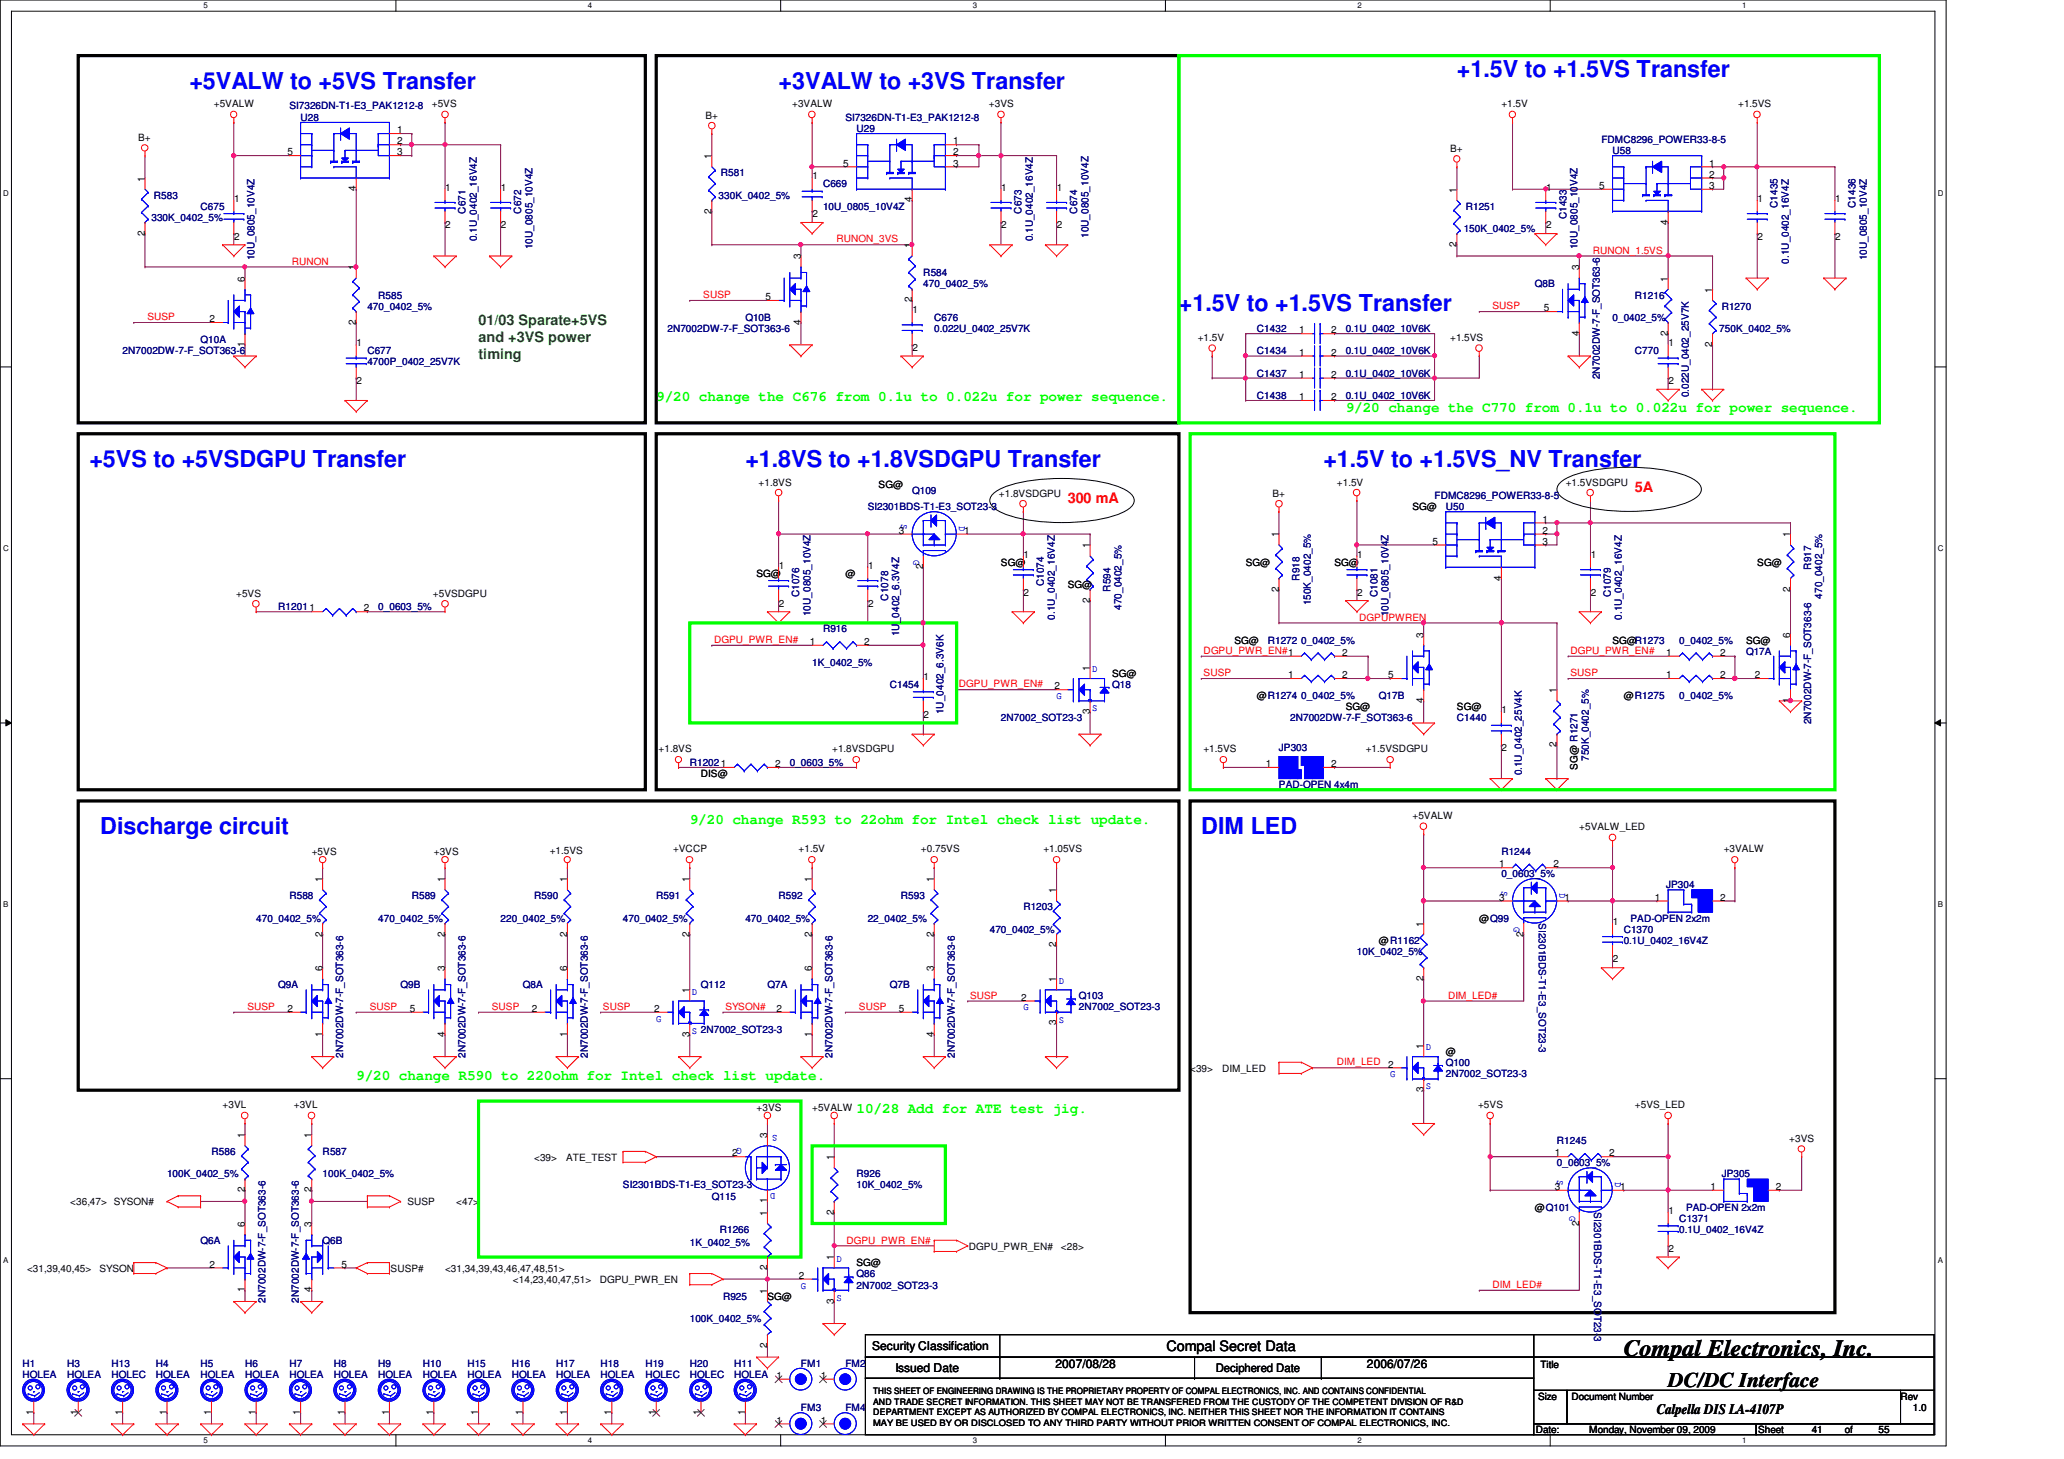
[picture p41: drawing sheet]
<svg xmlns="http://www.w3.org/2000/svg" width="297mm" height="210mm" viewBox="0 0 297 210" stroke-linecap="round" stroke-linejoin="round" font-family="sans-serif">
<defs><g id="words">
<g font-size="3.3" fill="#00f">
<text x="209.7" y="11.1">+1.5V to +1.5VS Transfer</text>
<text x="27.3" y="12.7">+5VALW to +5VS Transfer</text>
<text x="112.1" y="12.7">+3VALW to +3VS Transfer</text>
<text x="169.7" y="44.7">+1.5V to +1.5VS Transfer</text>
<text x="12.9" y="67.1">+5VS to +5VSDGPU Transfer</text>
<text x="107.3" y="67.1">+1.8VS to +1.8VSDGPU Transfer</text>
<text x="190.5" y="67.1">+1.5V to +1.5VS_NV Transfer</text>
<text x="14.4" y="120">Discharge circuit</text>
<text x="172.9" y="120">DIM LED</text>
</g>
<text font-size="3.3" x="233.7" y="195.1">Compal Electronics, Inc.</text>
<text font-size="3" x="240.1" y="199.6">DC/DC Interface</text>
<g font-size="2.1" fill="#008000">
<text x="68.9" y="46.7">01/03 Sparate+5VS</text>
<text x="68.9" y="49.2">and +3VS power</text>
<text x="68.9" y="51.6">timing</text>
</g>
<g font-size="2.1" fill="#0f0">
<text x="94.4" y="57.7">9/20 change the C676 from 0.1u to 0.022u for power sequence.</text>
<text x="193.7" y="59.3">9/20 change the C770 from 0.1u to 0.022u for power sequence.</text>
<text x="99.3" y="118.5">9/20 change R593 to 22ohm for Intel check list update.</text>
<text x="51.3" y="155.3">9/20 change R590 to 220ohm for Intel check list update.</text>
<text x="123.3" y="160.1">10/28 Add for ATE test jig.</text>
</g>
<g font-size="2.1" fill="#f00">
<text x="235.3" y="70.7">5A</text>
<text x="153.7" y="72.3">300 mA</text>
</g>
<g font-size="2.1">
<text x="167.9" y="194.4">Compal Secret Data</text>
<text x="238.5" y="203.5">Calpella DIS LA-4107P</text>
</g>
<g font-size="1.7">
<text x="125.5" y="194.3">Security Classification</text>
<text x="128.9" y="197.3">Issued Date</text>
<text x="151.9" y="196.8">2007/08/28</text>
<text x="175" y="197.4">Deciphered Date</text>
<text x="196.7" y="196.8">2006/07/26</text>
</g>
<g font-size="1.4">
<text x="30.8" y="15.5">+5VALW</text>
<text x="62.1" y="15.5">+5VS</text>
<text x="101.5" y="17.1">B+</text>
<text x="114" y="15.5">+3VALW</text>
<text x="142.3" y="15.5">+3VS</text>
<text x="216.1" y="15.5">+1.5V</text>
<text x="250.1" y="15.5">+1.5VS</text>
<text x="19.9" y="20.2">B+</text>
<text x="41.4" y="22.4">5</text>
<text x="57.1" y="22.4">3</text>
<text x="57.1" y="20.8">2</text>
<text x="57.1" y="19.2">1</text>
<text x="102.4" y="22.9" transform="rotate(-90 102.4 22.9)">1</text>
<text x="121.4" y="24">5</text>
<text x="137.2" y="24">3</text>
<text x="137.2" y="22.4">2</text>
<text x="137.2" y="20.8">1</text>
<text x="208.7" y="21.8">B+</text>
<text x="246" y="24">1</text>
<text x="20.8" y="26.1" transform="rotate(-90 20.8 26.1)">1</text>
<text x="33.7" y="29">1</text>
<text x="51.2" y="27.5" transform="rotate(-90 51.2 27.5)">4</text>
<text x="64.1" y="27.4">1</text>
<text x="72.1" y="27.4">1</text>
<text x="116.9" y="25.8">1</text>
<text x="131.2" y="29.1" transform="rotate(-90 131.2 29.1)">4</text>
<text x="144.1" y="27.4">1</text>
<text x="152.1" y="27.4">1</text>
<text x="209.6" y="27.7" transform="rotate(-90 209.6 27.7)">1</text>
<text x="222.5" y="27.4">1</text>
<text x="230.2" y="27.2">5</text>
<text x="246" y="27.2">3</text>
<text x="246" y="25.6">2</text>
<text x="252.9" y="29">1</text>
<text x="264.1" y="29">1</text>
<text x="20.8" y="33.9" transform="rotate(-90 20.8 33.9)">2</text>
<text x="33.7" y="34.5">2</text>
<text x="64.1" y="32.9">2</text>
<text x="72.1" y="32.9">2</text>
<text x="102.4" y="30.7" transform="rotate(-90 102.4 30.7)">2</text>
<text x="116.9" y="31.3">2</text>
<text x="131.2" y="35.7" transform="rotate(-90 131.2 35.7)">1</text>
<text x="144.1" y="32.9">2</text>
<text x="152.1" y="32.9">2</text>
<text x="209.6" y="35.5" transform="rotate(-90 209.6 35.5)">2</text>
<text x="222.5" y="32.9">2</text>
<text x="240" y="32.3" transform="rotate(-90 240 32.3)">4</text>
<text x="252.9" y="34.5">2</text>
<text x="264.1" y="34.5">2</text>
<text x="35.2" y="40.5" transform="rotate(-90 35.2 40.5)">6</text>
<text x="51.2" y="38.9" transform="rotate(-90 51.2 38.9)">1</text>
<text x="115.2" y="37.3" transform="rotate(-90 115.2 37.3)">3</text>
<text x="227.2" y="38.9" transform="rotate(-90 227.2 38.9)">3</text>
<text x="240" y="40.5" transform="rotate(-90 240 40.5)">1</text>
<text x="30.1" y="46.4">2</text>
<text x="51.2" y="46.7" transform="rotate(-90 51.2 46.7)">2</text>
<text x="110.1" y="43.2">5</text>
<text x="115.2" y="46.7" transform="rotate(-90 115.2 46.7)">4</text>
<text x="131.2" y="43.5" transform="rotate(-90 131.2 43.5)">2</text>
<text x="131.3" y="45">1</text>
<text x="187" y="48">1</text>
<text x="191.6" y="48">2</text>
<text x="222.2" y="44.8">5</text>
<text x="246.4" y="42.1" transform="rotate(-90 246.4 42.1)">1</text>
<text x="35.2" y="49.9" transform="rotate(-90 35.2 49.9)">1</text>
<text x="51.3" y="49.8">1</text>
<text x="131.3" y="50.5">2</text>
<text x="172.4" y="49.1">+1.5V</text>
<text x="187" y="51.2">1</text>
<text x="191.6" y="51.2">2</text>
<text x="208.7" y="49.1">+1.5VS</text>
<text x="227.2" y="48.3" transform="rotate(-90 227.2 48.3)">4</text>
<text x="240" y="48.3" transform="rotate(-90 240 48.3)">2</text>
<text x="240.1" y="49.8">1</text>
<text x="246.4" y="49.9" transform="rotate(-90 246.4 49.9)">2</text>
<text x="51.3" y="55.3">2</text>
<text x="187" y="54.4">1</text>
<text x="187" y="57.6">1</text>
<text x="191.6" y="54.4">2</text>
<text x="191.6" y="57.6">2</text>
<text x="240.1" y="55.3">2</text>
<text x="109.2" y="69.8">+1.8VS</text>
<text x="126.4" y="70.2">SG@</text>
<text x="143.8" y="71.5">+1.8VSDGPU</text>
<text x="183.1" y="71.5">B+</text>
<text x="192.4" y="69.8">+1.5V</text>
<text x="225.3" y="69.8">+1.5VSDGPU</text>
<text x="129.4" y="76.8">3</text>
<text x="138.8" y="76.8">1</text>
<text x="184" y="77.3" transform="rotate(-90 184 77.3)">1</text>
<text x="203.3" y="73.4">SG@</text>
<text x="222" y="76.8">2</text>
<text x="222" y="75.2">1</text>
<text x="257.6" y="77.3" transform="rotate(-90 257.6 77.3)">1</text>
<text x="108.9" y="83">SG@</text>
<text x="112.1" y="81.8">1</text>
<text x="121.7" y="83">@</text>
<text x="124.9" y="81.8">1</text>
<text x="132.8" y="81.9" transform="rotate(-90 132.8 81.9)">2</text>
<text x="144.1" y="81.4">SG@</text>
<text x="147.3" y="80.2">1</text>
<text x="156.8" y="78.9" transform="rotate(-90 156.8 78.9)">1</text>
<text x="179.3" y="81.4">SG@</text>
<text x="192.1" y="81.4">SG@</text>
<text x="195.3" y="80.2">1</text>
<text x="206.2" y="78.4">5</text>
<text x="216" y="83.5" transform="rotate(-90 216 83.5)">4</text>
<text x="222" y="78.4">3</text>
<text x="228.9" y="80.2">1</text>
<text x="252.9" y="81.4">SG@</text>
<text x="34" y="85.9">+5VS</text>
<text x="52.4" y="88">2</text>
<text x="62.3" y="85.9">+5VSDGPU</text>
<text x="112.1" y="87.3">2</text>
<text x="124.9" y="87.3">2</text>
<text x="147.3" y="85.7">2</text>
<text x="153.7" y="84.6">SG@</text>
<text x="156.8" y="86.7" transform="rotate(-90 156.8 86.7)">2</text>
<text x="184" y="85.1" transform="rotate(-90 184 85.1)">2</text>
<text x="195.3" y="85.7">2</text>
<text x="228.9" y="85.7">2</text>
<text x="257.6" y="85.1" transform="rotate(-90 257.6 85.1)">2</text>
<text x="116.5" y="92.8">1</text>
<text x="124.4" y="92.8">2</text>
<text x="177.7" y="92.6">SG@</text>
<text x="193.2" y="94.4">2</text>
<text x="204.8" y="91.7" transform="rotate(-90 204.8 91.7)">3</text>
<text x="232.1" y="92.6">SG@R1273</text>
<text x="239.8" y="94.4">1</text>
<text x="247.6" y="94.4">2</text>
<text x="251.3" y="92.6">SG@</text>
<text x="257.6" y="91.7" transform="rotate(-90 257.6 91.7)">6</text>
<text x="132.9" y="97.8">1</text>
<text x="151.8" y="99.2">2</text>
<text x="156.8" y="96.5" transform="rotate(-90 156.8 96.5)">1</text>
<text x="160.1" y="97.4">SG@</text>
<text x="180.9" y="100.6">@R1274 0_0402_5%</text>
<text x="185.4" y="97.6">1</text>
<text x="193.2" y="97.6">2</text>
<text x="199.8" y="97.6">5</text>
<text x="204.8" y="101.1" transform="rotate(-90 204.8 101.1)">4</text>
<text x="224" y="99.7" transform="rotate(-90 224 99.7)">1</text>
<text x="233.7" y="100.6">@R1275</text>
<text x="239.8" y="97.6">1</text>
<text x="247.6" y="97.6">2</text>
<text x="252.6" y="97.6">2</text>
<text x="257.6" y="101.1" transform="rotate(-90 257.6 101.1)">1</text>
<text x="132.9" y="103.3">2</text>
<text x="156.8" y="102.7" transform="rotate(-90 156.8 102.7)">3</text>
<text x="193.7" y="102.2">SG@</text>
<text x="209.7" y="102.2">SG@</text>
<text x="216.1" y="102.6">1</text>
<text x="224" y="107.5" transform="rotate(-90 224 107.5)">2</text>
<text x="94.8" y="108.2">+1.8VS</text>
<text x="100.9" y="111.8">DIS@</text>
<text x="111.5" y="110.4">2</text>
<text x="119.8" y="108.2">+1.8VSDGPU</text>
<text x="173.2" y="108.2">+1.5VS</text>
<text x="182.2" y="110.4">1</text>
<text x="191.6" y="110.4">2</text>
<text x="196.6" y="108.2">+1.5VSDGPU</text>
<text x="216.1" y="108.1">2</text>
<text x="227" y="110.7" transform="rotate(-90 227 110.7)">SG@ R1271</text>
<text x="203.3" y="117.9">+5VALW</text>
<text x="227.3" y="119.5">+5VALW_LED</text>
<text x="44.9" y="123">+5VS</text>
<text x="62.4" y="123">+3VS</text>
<text x="79.1" y="122.8">+1.5VS</text>
<text x="96.9" y="122.6">+VCCP</text>
<text x="114.9" y="122.6">+1.5V</text>
<text x="132.5" y="122.6">+0.75VS</text>
<text x="150.2" y="122.6">+1.05VS</text>
<text x="215.8" y="124.8">1</text>
<text x="223.6" y="124.8">2</text>
<text x="248.1" y="122.6">+3VALW</text>
<text x="46.4" y="126.9" transform="rotate(-90 46.4 126.9)">1</text>
<text x="64" y="126.9" transform="rotate(-90 64 126.9)">1</text>
<text x="81.6" y="126.9" transform="rotate(-90 81.6 126.9)">1</text>
<text x="99.2" y="126.9" transform="rotate(-90 99.2 126.9)">1</text>
<text x="116.8" y="126.9" transform="rotate(-90 116.8 126.9)">1</text>
<text x="134.4" y="126.9" transform="rotate(-90 134.4 126.9)">1</text>
<text x="152" y="128.5" transform="rotate(-90 152 128.5)">1</text>
<text x="215.8" y="129.6">3</text>
<text x="225.2" y="129.6">1</text>
<text x="238.2" y="129.6">1</text>
<text x="247.6" y="129.6">2</text>
<text x="46.4" y="134.7" transform="rotate(-90 46.4 134.7)">2</text>
<text x="64" y="134.7" transform="rotate(-90 64 134.7)">2</text>
<text x="81.6" y="134.7" transform="rotate(-90 81.6 134.7)">2</text>
<text x="99.2" y="134.7" transform="rotate(-90 99.2 134.7)">2</text>
<text x="116.8" y="134.7" transform="rotate(-90 116.8 134.7)">2</text>
<text x="134.4" y="134.7" transform="rotate(-90 134.4 134.7)">2</text>
<text x="152" y="136.3" transform="rotate(-90 152 136.3)">2</text>
<text x="198.5" y="135.8">@R1162</text>
<text x="204.8" y="133.3" transform="rotate(-90 204.8 133.3)">1</text>
<text x="212.9" y="132.6">@Q99</text>
<text x="219.2" y="134.7" transform="rotate(-90 219.2 134.7)">2</text>
<text x="232.1" y="133">1</text>
<text x="46.4" y="139.7" transform="rotate(-90 46.4 139.7)">6</text>
<text x="64" y="139.7" transform="rotate(-90 64 139.7)">3</text>
<text x="81.6" y="139.7" transform="rotate(-90 81.6 139.7)">6</text>
<text x="99.2" y="142.9" transform="rotate(-90 99.2 142.9)">1</text>
<text x="116.8" y="139.7" transform="rotate(-90 116.8 139.7)">6</text>
<text x="134.4" y="139.7" transform="rotate(-90 134.4 139.7)">3</text>
<text x="147" y="144">2</text>
<text x="152" y="141.3" transform="rotate(-90 152 141.3)">1</text>
<text x="204.8" y="141.1" transform="rotate(-90 204.8 141.1)">2</text>
<text x="232.1" y="138.5">2</text>
<text x="41.4" y="145.6">2</text>
<text x="46.4" y="149.1" transform="rotate(-90 46.4 149.1)">1</text>
<text x="59" y="145.6">5</text>
<text x="64" y="149.1" transform="rotate(-90 64 149.1)">4</text>
<text x="76.5" y="145.6">2</text>
<text x="81.6" y="149.1" transform="rotate(-90 81.6 149.1)">1</text>
<text x="94.1" y="145.6">2</text>
<text x="99.2" y="149.1" transform="rotate(-90 99.2 149.1)">3</text>
<text x="111.8" y="145.6">2</text>
<text x="116.8" y="149.1" transform="rotate(-90 116.8 149.1)">1</text>
<text x="129.4" y="145.6">5</text>
<text x="134.4" y="149.1" transform="rotate(-90 134.4 149.1)">4</text>
<text x="152" y="147.5" transform="rotate(-90 152 147.5)">3</text>
<text x="171.3" y="154.2">&lt;39&gt;</text>
<text x="175.9" y="154.2">DIM_LED</text>
<text x="199.8" y="153.6">2</text>
<text x="204.8" y="150.9" transform="rotate(-90 204.8 150.9)">1</text>
<text x="208.1" y="151.8">@</text>
<text x="32" y="159.5">+3VL</text>
<text x="42.3" y="159.5">+3VL</text>
<text x="108.9" y="159.8">+3VS</text>
<text x="116.9" y="159.8">+5VALW</text>
<text x="204.8" y="157.1" transform="rotate(-90 204.8 157.1)">3</text>
<text x="212.7" y="159.5">+5VS</text>
<text x="235.3" y="159.5">+5VS_LED</text>
<text x="35.2" y="163.7" transform="rotate(-90 35.2 163.7)">1</text>
<text x="44.8" y="163.7" transform="rotate(-90 44.8 163.7)">1</text>
<text x="76.9" y="167">&lt;39&gt;</text>
<text x="81.5" y="167">ATE_TEST</text>
<text x="105.4" y="166.4">2</text>
<text x="110.4" y="163.7" transform="rotate(-90 110.4 163.7)">3</text>
<text x="120" y="166.9" transform="rotate(-90 120 166.9)">1</text>
<text x="223.8" y="166.4">1</text>
<text x="231.6" y="166.4">2</text>
<text x="257.5" y="164.3">+3VS</text>
<text x="10.1" y="173.4">&lt;36,47&gt; SYSON#</text>
<text x="35.2" y="171.5" transform="rotate(-90 35.2 171.5)">2</text>
<text x="44.8" y="171.5" transform="rotate(-90 44.8 171.5)">2</text>
<text x="58.6" y="173.4">SUSP</text>
<text x="65.7" y="173.4">&lt;47&gt;</text>
<text x="110.4" y="173.1" transform="rotate(-90 110.4 173.1)">1</text>
<text x="223.8" y="171.2">3</text>
<text x="233.2" y="171.2">1</text>
<text x="246.2" y="171.2">1</text>
<text x="255.6" y="171.2">2</text>
<text x="35.2" y="176.5" transform="rotate(-90 35.2 176.5)">6</text>
<text x="44.8" y="176.5" transform="rotate(-90 44.8 176.5)">3</text>
<text x="110.4" y="174.9" transform="rotate(-90 110.4 174.9)">1</text>
<text x="120" y="174.8" transform="rotate(-90 120 174.8)">2</text>
<text x="139.4" y="179.8">DGPU_PWR_EN#</text>
<text x="152.7" y="179.8">&lt;28&gt;</text>
<text x="220.9" y="174.2">@Q101</text>
<text x="227.2" y="176.3" transform="rotate(-90 227.2 176.3)">2</text>
<text x="240.1" y="174.6">1</text>
<text x="3.9" y="183">&lt;31,39,40,45&gt;</text>
<text x="14.3" y="183">SYSON</text>
<text x="30.1" y="182.4">2</text>
<text x="35.2" y="185.9" transform="rotate(-90 35.2 185.9)">1</text>
<text x="44.8" y="185.9" transform="rotate(-90 44.8 185.9)">4</text>
<text x="49.1" y="182.4">5</text>
<text x="56.2" y="183">SUSP#</text>
<text x="64" y="183">&lt;31,34,39,43,46,47,48,51&gt;</text>
<text x="73.8" y="184.6">&lt;14,23,40,47,51&gt;</text>
<text x="86.3" y="184.6">DGPU_PWR_EN</text>
<text x="110.4" y="182.8" transform="rotate(-90 110.4 182.8)">2</text>
<text x="115" y="184">2</text>
<text x="120" y="181.3" transform="rotate(-90 120 181.3)">1</text>
<text x="123.3" y="182.2">SG@</text>
<text x="240.1" y="180.1">2</text>
<text x="110.4" y="186.1" transform="rotate(-90 110.4 186.1)">1</text>
<text x="110.4" y="187">SG@</text>
<text x="120" y="187.5" transform="rotate(-90 120 187.5)">3</text>
<text x="110.4" y="193.9" transform="rotate(-90 110.4 193.9)">2</text>
<text x="221.7" y="196.8">Title</text>
<text x="4.8" y="203.5" transform="rotate(-90 4.8 203.5)">1</text>
<text x="11.2" y="203.5" transform="rotate(-90 11.2 203.5)">1</text>
<text x="17.6" y="203.5" transform="rotate(-90 17.6 203.5)">1</text>
<text x="24" y="203.5" transform="rotate(-90 24 203.5)">1</text>
<text x="30.4" y="203.5" transform="rotate(-90 30.4 203.5)">1</text>
<text x="36.8" y="203.5" transform="rotate(-90 36.8 203.5)">1</text>
<text x="43.2" y="203.5" transform="rotate(-90 43.2 203.5)">1</text>
<text x="49.6" y="203.5" transform="rotate(-90 49.6 203.5)">1</text>
<text x="56" y="203.5" transform="rotate(-90 56 203.5)">1</text>
<text x="62.4" y="203.5" transform="rotate(-90 62.4 203.5)">1</text>
<text x="68.8" y="203.5" transform="rotate(-90 68.8 203.5)">1</text>
<text x="75.2" y="203.5" transform="rotate(-90 75.2 203.5)">1</text>
<text x="81.6" y="203.5" transform="rotate(-90 81.6 203.5)">1</text>
<text x="88" y="203.5" transform="rotate(-90 88 203.5)">1</text>
<text x="94.4" y="203.5" transform="rotate(-90 94.4 203.5)">1</text>
<text x="100.8" y="203.5" transform="rotate(-90 100.8 203.5)">1</text>
<text x="107.2" y="203.5" transform="rotate(-90 107.2 203.5)">1</text>
<text x="111.8" y="198.4">1</text>
<text x="118.1" y="198.4">1</text>
<text x="221.4" y="201.4">Size</text>
<text x="226.1" y="201.4">Document Number</text>
<text x="273.5" y="201.4">Rev</text>
<text x="275.3" y="203">1.0</text>
<text x="111.8" y="204.8">1</text>
<text x="118.1" y="204.8">1</text>
<text x="221" y="206.2">Date:</text>
<text x="228.7" y="206.2">Monday, November 09, 2009</text>
<text x="253" y="206.2">Sheet</text>
<text x="260.7" y="206.2">41</text>
<text x="265.5" y="206.2">of</text>
<text x="270.3" y="206.2">55</text>
</g>
<g font-size="1.4" fill="#000080">
<text x="41.7" y="15.7">SI7326DN-T1-E3_PAK1212-8</text>
<text x="43.3" y="17.4">U28</text>
<text x="121.7" y="17.4">SI7326DN-T1-E3_PAK1212-8</text>
<text x="123.3" y="19">U29</text>
<text x="230.5" y="20.6">FDMC8296_POWER33-8-5</text>
<text x="232.1" y="22.2">U58</text>
<text x="22.1" y="28.6">R583</text>
<text x="103.4" y="28.6">330K_0402_5%</text>
<text x="103.8" y="25.4">R581</text>
<text x="118.4" y="27">C669</text>
<text x="255.8" y="29.9" transform="rotate(-90 255.8 29.9)">C1435</text>
<text x="267" y="29.9" transform="rotate(-90 267 29.9)">C1436</text>
<text x="21.8" y="31.7">330K_0402_5%</text>
<text x="28.9" y="30.2">C675</text>
<text x="67" y="30.7" transform="rotate(-90 67 30.7)">C671</text>
<text x="68.6" y="34.7" transform="rotate(-90 68.6 34.7)">0.1U_0402_16V4Z</text>
<text x="75" y="30.7" transform="rotate(-90 75 30.7)">C672</text>
<text x="76.6" y="35.9" transform="rotate(-90 76.6 35.9)">10U_0805_10V4Z</text>
<text x="118.4" y="30.2">10U_0805_10V4Z</text>
<text x="147" y="30.7" transform="rotate(-90 147 30.7)">C673</text>
<text x="148.6" y="34.7" transform="rotate(-90 148.6 34.7)">0.1U_0402_16V4Z</text>
<text x="155" y="30.7" transform="rotate(-90 155 30.7)">C674</text>
<text x="156.6" y="34.2" transform="rotate(-90 156.6 34.2)">10U_0805_10V4Z</text>
<text x="210.6" y="33.4">150K_0402_5%</text>
<text x="210.9" y="30.2">R1251</text>
<text x="225.4" y="31.5" transform="rotate(-90 225.4 31.5)">C1433</text>
<text x="227" y="35.9" transform="rotate(-90 227 35.9)">10U_0805_10V4Z</text>
<text x="36.6" y="37.5" transform="rotate(-90 36.6 37.5)">10U_0805_10V4Z</text>
<text x="132.9" y="39.8">R584</text>
<text x="132.9" y="41.4">470_0402_5%</text>
<text x="220.9" y="41.4">Q8B</text>
<text x="257.4" y="37.9" transform="rotate(-90 257.4 37.9)">0.1U_0402_16V4Z</text>
<text x="268.6" y="37.5" transform="rotate(-90 268.6 37.5)">10U_0805_10V4Z</text>
<text x="52.9" y="44.6">470_0402_5%</text>
<text x="54.4" y="43">R585</text>
<text x="96.1" y="47.8">2N7002DW-7-F_SOT363-6</text>
<text x="107.3" y="46.2">Q10B</text>
<text x="134.4" y="46.2">C676</text>
<text x="134.4" y="47.8">0.022U_0402_25V7K</text>
<text x="180.9" y="47.8">C1432</text>
<text x="193.7" y="47.8">0.1U_0402_10V6K</text>
<text x="232.1" y="46.2">0_0402_5%</text>
<text x="235.3" y="43">R1216</text>
<text x="247.4" y="47.8">750K_0402_5%</text>
<text x="247.8" y="44.6">R1270</text>
<text x="17.6" y="51">2N7002DW-7-F_SOT363-6</text>
<text x="28.9" y="49.4">Q10A</text>
<text x="52.9" y="51">C677</text>
<text x="52.9" y="52.6">4700P_0402_25V7K</text>
<text x="180.9" y="51">C1434</text>
<text x="193.7" y="51">0.1U_0402_10V6K</text>
<text x="235.3" y="51">C770</text>
<text x="180.9" y="54.2">C1437</text>
<text x="180.9" y="57.4">C1438</text>
<text x="193.7" y="54.2">0.1U_0402_10V6K</text>
<text x="193.7" y="57.4">0.1U_0402_10V6K</text>
<text x="230.2" y="54.6" transform="rotate(-90 230.2 54.6)">2N7002DW-7-F_SOT363-6</text>
<text x="243" y="57.1" transform="rotate(-90 243 57.1)">0.022U_0402_25V7K</text>
<text x="131.3" y="71.1">Q109</text>
<text x="206.5" y="71.8">FDMC8296_POWER33-8-5</text>
<text x="124.9" y="73.4">SI2301BDS-T1-E3_SOT23-3</text>
<text x="208.1" y="73.4">U50</text>
<text x="187" y="83.5" transform="rotate(-90 187 83.5)">R918</text>
<text x="260.6" y="82" transform="rotate(-90 260.6 82)">R917</text>
<text x="40" y="87.8">R12011</text>
<text x="54.4" y="87.8">0_0603_5%</text>
<text x="115" y="85.9" transform="rotate(-90 115 85.9)">C1076</text>
<text x="116.6" y="88.6" transform="rotate(-90 116.6 88.6)">10U_0805_10V4Z</text>
<text x="127.8" y="86.4" transform="rotate(-90 127.8 86.4)">C1078</text>
<text x="150.2" y="84.3" transform="rotate(-90 150.2 84.3)">C1074</text>
<text x="151.8" y="89.2" transform="rotate(-90 151.8 89.2)">0.1U_0402_16V4Z</text>
<text x="159.8" y="85.1" transform="rotate(-90 159.8 85.1)">R594</text>
<text x="161.4" y="87.7" transform="rotate(-90 161.4 87.7)">470_0402_5%</text>
<text x="188.6" y="87.1" transform="rotate(-90 188.6 87.1)">150K_0402_5%</text>
<text x="198.2" y="85.9" transform="rotate(-90 198.2 85.9)">C1081</text>
<text x="199.8" y="88.6" transform="rotate(-90 199.8 88.6)">10U_0805_10V4Z</text>
<text x="231.8" y="85.9" transform="rotate(-90 231.8 85.9)">C1079</text>
<text x="233.4" y="89.2" transform="rotate(-90 233.4 89.2)">0.1U_0402_16V4Z</text>
<text x="262.3" y="86.1" transform="rotate(-90 262.3 86.1)">470_0402_5%</text>
<text x="116.9" y="95.8">1K_0402_5%</text>
<text x="118.4" y="91">R916</text>
<text x="129.4" y="91.5" transform="rotate(-90 129.4 91.5)">1U_0402_6.3V4Z</text>
<text x="182.5" y="92.6">R1272 0_0402_5%</text>
<text x="241.7" y="92.6">0_0402_5%</text>
<text x="251.3" y="94.2">Q17A</text>
<text x="128.1" y="99">C1454</text>
<text x="160.1" y="99">Q18</text>
<text x="198.5" y="100.6">Q17B</text>
<text x="241.7" y="100.6">0_0402_5%</text>
<text x="135.8" y="102.7" transform="rotate(-90 135.8 102.7)">1U_0402_6.3V6K</text>
<text x="144.1" y="103.8">2N7002_SOT23-3</text>
<text x="185.7" y="103.8">2N7002DW-7-F_SOT363-6</text>
<text x="209.7" y="103.8">C1440</text>
<text x="260.6" y="104.2" transform="rotate(-90 260.6 104.2)">2N7002DW-7-F_SOT363-6</text>
<text x="99.3" y="110.2">R12021</text>
<text x="113.7" y="110.2">0_0603_5%</text>
<text x="184.1" y="108.1">JP303</text>
<text x="184.1" y="113.4">PAD-OPEN 4x4m</text>
<text x="219" y="111.5" transform="rotate(-90 219 111.5)">0.1U_0402_25V4K</text>
<text x="228.6" y="109.5" transform="rotate(-90 228.6 109.5)">750K_0402_5%</text>
<text x="216.1" y="123">R1244</text>
<text x="41.7" y="129.4">R588</text>
<text x="59.3" y="129.4">R589</text>
<text x="76.9" y="129.4">R590</text>
<text x="94.4" y="129.4">R591</text>
<text x="112.1" y="129.4">R592</text>
<text x="129.7" y="129.4">R593</text>
<text x="147.3" y="131">R1203</text>
<text x="216.1" y="126.2">0_0603_5%</text>
<text x="239.8" y="127.8">JP304</text>
<text x="36.9" y="132.6">470_0402_5%</text>
<text x="54.4" y="132.6">470_0402_5%</text>
<text x="72" y="132.6">220_0402_5%</text>
<text x="89.7" y="132.6">470_0402_5%</text>
<text x="107.3" y="132.6">470_0402_5%</text>
<text x="124.9" y="132.6">22_0402_5%</text>
<text x="142.4" y="134.2">470_0402_5%</text>
<text x="195.3" y="137.4">10K_0402_5%</text>
<text x="221.4" y="132.8" transform="rotate(90 221.4 132.8)">SI2301BDS-T1-E3_SOT23-3</text>
<text x="233.7" y="134.2">C1370</text>
<text x="233.7" y="135.8">0.1U_0402_16V4Z</text>
<text x="234.7" y="132.6">PAD-OPEN 2x2m</text>
<text x="40" y="142.2">Q9A</text>
<text x="57.7" y="142.2">Q9B</text>
<text x="75.3" y="142.2">Q8A</text>
<text x="100.9" y="142.2">Q112</text>
<text x="110.4" y="142.2">Q7A</text>
<text x="128.1" y="142.2">Q7B</text>
<text x="155.3" y="143.8">Q103</text>
<text x="155.3" y="145.4">2N7002_SOT23-3</text>
<text x="49.4" y="152.2" transform="rotate(-90 49.4 152.2)">2N7002DW-7-F_SOT363-6</text>
<text x="67" y="152.2" transform="rotate(-90 67 152.2)">2N7002DW-7-F_SOT363-6</text>
<text x="84.6" y="152.2" transform="rotate(-90 84.6 152.2)">2N7002DW-7-F_SOT363-6</text>
<text x="119.8" y="152.2" transform="rotate(-90 119.8 152.2)">2N7002DW-7-F_SOT363-6</text>
<text x="137.4" y="152.2" transform="rotate(-90 137.4 152.2)">2N7002DW-7-F_SOT363-6</text>
<text x="208.1" y="153.4">Q100</text>
<text x="208.1" y="155">2N7002_SOT23-3</text>
<text x="30.4" y="166.2">R586</text>
<text x="46.4" y="166.2">R587</text>
<text x="224.1" y="164.6">R1245</text>
<text x="224.1" y="167.8">0_0603_5%</text>
<text x="24" y="169.4">100K_0402_5%</text>
<text x="46.4" y="169.4">100K_0402_5%</text>
<text x="89.7" y="171">SI2301BDS-T1-E3_SOT23-3</text>
<text x="102.4" y="172.6">Q115</text>
<text x="123.3" y="169.4">R926</text>
<text x="123.3" y="171">10K_0402_5%</text>
<text x="247.8" y="169.4">JP305</text>
<text x="28.9" y="179">Q6A</text>
<text x="46.4" y="179">Q6B</text>
<text x="99.3" y="179.3">1K_0402_5%</text>
<text x="103.6" y="177.4">R1266</text>
<text x="229.4" y="174.4" transform="rotate(90 229.4 174.4)">SI2301BDS-T1-E3_SOT23-3</text>
<text x="241.7" y="175.8">C1371</text>
<text x="241.7" y="177.4">0.1U_0402_16V4Z</text>
<text x="242.7" y="174.2">PAD-OPEN 2x2m</text>
<text x="123.3" y="183.8">Q86</text>
<text x="123.3" y="185.4">2N7002_SOT23-3</text>
<text x="38.2" y="187.4" transform="rotate(-90 38.2 187.4)">2N7002DW-7-F_SOT363-6</text>
<text x="43" y="187.4" transform="rotate(-90 43 187.4)">2N7002DW-7-F_SOT363-6</text>
<text x="99.3" y="190.2">100K_0402_5%</text>
<text x="104.1" y="187">R925</text>
<text x="3.3" y="196.6">H1</text>
<text x="9.6" y="196.6">H3</text>
<text x="16" y="196.6">H13</text>
<text x="22.4" y="196.6">H4</text>
<text x="28.9" y="196.6">H5</text>
<text x="35.3" y="196.6">H6</text>
<text x="41.7" y="196.6">H7</text>
<text x="48" y="196.6">H8</text>
<text x="54.4" y="196.6">H9</text>
<text x="60.9" y="196.6">H10</text>
<text x="67.3" y="196.6">H15</text>
<text x="73.7" y="196.6">H16</text>
<text x="80" y="196.6">H17</text>
<text x="86.4" y="196.6">H18</text>
<text x="92.9" y="196.6">H19</text>
<text x="99.3" y="196.6">H20</text>
<text x="105.7" y="196.6">H11</text>
<text x="115.3" y="196.6">FM1</text>
<text x="121.7" y="196.6">FM2</text>
<text x="3.3" y="198.2">HOLEA</text>
<text x="9.6" y="198.2">HOLEA</text>
<text x="16" y="198.2">HOLEC</text>
<text x="22.4" y="198.2">HOLEA</text>
<text x="28.9" y="198.2">HOLEA</text>
<text x="35.3" y="198.2">HOLEA</text>
<text x="41.7" y="198.2">HOLEA</text>
<text x="48" y="198.2">HOLEA</text>
<text x="54.4" y="198.2">HOLEA</text>
<text x="60.9" y="198.2">HOLEA</text>
<text x="67.3" y="198.2">HOLEA</text>
<text x="73.7" y="198.2">HOLEA</text>
<text x="80" y="198.2">HOLEA</text>
<text x="86.4" y="198.2">HOLEA</text>
<text x="92.9" y="198.2">HOLEC</text>
<text x="99.3" y="198.2">HOLEC</text>
<text x="105.7" y="198.2">HOLEA</text>
<text x="115.3" y="203">FM3</text>
<text x="121.7" y="203">FM4</text>
</g>
<g font-size="1.4" fill="#f00">
<text x="120.4" y="34.9">RUNON_3VS</text>
<text x="42" y="38.1">RUNON</text>
<text x="229.2" y="36.5">RUNON_1.5VS</text>
<text x="21.2" y="46.1">SUSP</text>
<text x="101.2" y="42.9">SUSP</text>
<text x="214.8" y="44.5">SUSP</text>
<text x="195.6" y="89.3">DGPUPWREN</text>
<text x="102.8" y="92.5">DGPU_PWR_EN#</text>
<text x="173.2" y="94.1">DGPU_PWR_EN#1</text>
<text x="226" y="94.1">DGPU_PWR_EN#</text>
<text x="138" y="98.9">DGPU_PWR_EN#</text>
<text x="173.2" y="97.3">SUSP</text>
<text x="226" y="97.3">SUSP</text>
<text x="139.6" y="143.7">SUSP</text>
<text x="208.4" y="143.7">DIM_LED#</text>
<text x="35.6" y="145.3">SUSP</text>
<text x="53.2" y="145.3">SUSP</text>
<text x="70.8" y="145.3">SUSP</text>
<text x="86.8" y="145.3">SUSP</text>
<text x="104.4" y="145.3">SYSON#</text>
<text x="123.6" y="145.3">SUSP</text>
<text x="192.4" y="153.3">DIM_LED</text>
<text x="121.8" y="178.9">DGPU_PWR_EN#</text>
<text x="214.8" y="185.3">DIM_LED#</text>
</g>
<g font-size="1.4" fill="#00f">
<text x="129.7" y="75.4" transform="rotate(90 129.7 75.4)">S</text>
<text x="138" y="75.7" transform="rotate(90 138 75.7)">D</text>
<text x="131.5" y="80.5" transform="rotate(90 131.5 80.5)">G</text>
<text x="152.1" y="100.6">G</text>
<text x="157.2" y="96.7">D</text>
<text x="157.2" y="102.3">S</text>
<text x="216.1" y="128.2" transform="rotate(90 216.1 128.2)">S</text>
<text x="224.4" y="128.5" transform="rotate(90 224.4 128.5)">D</text>
<text x="217.9" y="133.3" transform="rotate(90 217.9 133.3)">G</text>
<text x="99.6" y="143.1">D</text>
<text x="152.4" y="141.5">D</text>
<text x="94.4" y="147">G</text>
<text x="99.6" y="148.7">S 2N7002_SOT23-3</text>
<text x="147.3" y="145.4">G</text>
<text x="152.4" y="147.2">S</text>
<text x="200.1" y="155">G</text>
<text x="205.2" y="151.1">D</text>
<text x="205.2" y="156.7">S</text>
<text x="106.8" y="165.1" transform="rotate(180 106.8 165.1)">G</text>
<text x="111.9" y="163.3" transform="rotate(180 111.9 163.3)">S</text>
<text x="111.6" y="171.7" transform="rotate(180 111.6 171.7)">D</text>
<text x="224.1" y="169.8" transform="rotate(90 224.1 169.8)">S</text>
<text x="232.4" y="170.1" transform="rotate(90 232.4 170.1)">D</text>
<text x="225.9" y="174.9" transform="rotate(90 225.9 174.9)">G</text>
<text x="115.3" y="185.4">G</text>
<text x="120.4" y="181.5">D</text>
<text x="120.4" y="187.2">S</text>
</g>
<g font-size="1.3">
<text x="125.7" y="203.6">DEPARTMENT EXCEPT AS AUTHORIZED BY COMPAL ELECTRONICS, INC. NEITHER THIS SHEET NOR THE INFORMATION IT CONTAINS</text>
<text x="125.7" y="200.6">THIS SHEET OF ENGINEERING DRAWING IS THE PROPRIETARY PROPERTY OF COMPAL ELECTRONICS, INC. AND CONTAINS CONFIDENTIAL</text>
<text x="125.7" y="202.1">AND TRADE SECRET INFORMATION. THIS SHEET MAY NOT BE TRANSFERED FROM THE CUSTODY OF THE COMPETENT DIVISION OF R&amp;D</text>
<text x="125.7" y="205.1">MAY BE USED BY OR DISCLOSED TO ANY THIRD PARTY WITHOUT PRIOR WRITTEN CONSENT OF COMPAL ELECTRONICS, INC.</text>
</g>
<g font-size="1.1">
<text x="29.3" y="1.1">5</text>
<text x="84.6" y="1.1">4</text>
<text x="140" y="1.1">3</text>
<text x="195.4" y="1.1">2</text>
<text x="250.7" y="1.1">1</text>
<text x=".5" y="28.2">D</text>
<text x="278.9" y="28.2">D</text>
<text x=".5" y="79.3">C</text>
<text x="278.9" y="79.3">C</text>
<text x=".5" y="130.6">B</text>
<text x="278.9" y="130.6">B</text>
<text x=".5" y="181.7">A</text>
<text x="278.9" y="181.7">A</text>
<text x="29.3" y="207.6">5</text>
<text x="84.6" y="207.6">4</text>
<text x="140" y="207.6">3</text>
<text x="195.4" y="207.6">2</text>
<text x="250.7" y="207.6">1</text>
</g>
</g></defs>
<path d="M0 0h280.1v208h-280.1zM1.6 1.6h276.9v204.8h-276.9z" fill="none" stroke="#000" stroke-width=".14"/>
<g fill="#fff">
<path d="M29.3 .2h.6v1.2h-.6z"/>
<path d="M29.3 206.6h.6v1.2h-.6z"/>
</g>
<path d="M57 0v1.6M57 206.4v1.6" fill="none" stroke="#000" stroke-width=".14"/>
<g fill="#fff">
<path d="M84.6 .2h.6v1.2h-.6z"/>
<path d="M84.6 206.6h.6v1.2h-.6z"/>
</g>
<path d="M112.3 0v1.6M112.3 206.4v1.6" fill="none" stroke="#000" stroke-width=".14"/>
<g fill="#fff">
<path d="M140 .2h.6v1.2h-.6z"/>
<path d="M140 206.6h.6v1.2h-.6z"/>
</g>
<path d="M167.7 0v1.6M167.7 206.4v1.6" fill="none" stroke="#000" stroke-width=".14"/>
<g fill="#fff">
<path d="M195.4 .2h.6v1.2h-.6z"/>
<path d="M195.4 206.6h.6v1.2h-.6z"/>
</g>
<path d="M223.1 0v1.6M223.1 206.4v1.6" fill="none" stroke="#000" stroke-width=".14"/>
<g fill="#fff">
<path d="M250.7 .2h.6v1.2h-.6z"/>
<path d="M250.7 206.6h.6v1.2h-.6z"/>
<path d="M.5 27.2h.7v1.2h-.7z"/>
<path d="M278.9 27.2h.8v1.2h-.8z"/>
<path d="M.5 78.4h.7v1.1h-.7z"/>
<path d="M278.9 78.4h.8v1.1h-.8z"/>
</g>
<path d="M0 52.8h1.6M278.5 52.8h1.6" fill="none" stroke="#000" stroke-width=".14"/>
<g fill="#fff">
<path d="M.5 129.6h.7v1.2h-.7z"/>
<path d="M278.9 129.6h.7v1.2h-.7z"/>
</g>
<path d="M0 104h1.6M.8 103.5l.8 .5-.8 .4zM278.5 104l.8-.5v.9zM278.5 104h1.6" fill="none" stroke="#000" stroke-width=".14"/>
<path d="M.8 103.5l.8 .5-.8 .4zM278.5 104l.8-.5v.9z" fill="#000"/>
<g fill="#fff">
<path d="M.5 180.8h.7v1.1h-.7z"/>
<path d="M278.9 180.8h.7v1.1h-.7z"/>
</g>
<path d="M0 155.2h1.6M278.5 155.2h1.6" fill="none" stroke="#000" stroke-width=".14"/>
<path d="M33.7 33.6h.1M33.7 22.4h.1M33.7 22.4v6.4M33.7 33.6v1.6M72 32h.1M72 32v4.8M44.9 161.6h.1M44.9 161.6v1.6M44.9 185.6h.1M44.9 185.6v1.6" fill="none" stroke="#800040" stroke-width=".14"/>
<circle cx="33.6" cy="22.4" r=".31" fill="#f0f"/>
<circle cx="33.6" cy="22.4" r=".31" fill="none" stroke="#f0f" stroke-width=".14"/>
<path d="M64 32h.1M64 32v4.8M116.9 30.4h.1M116.9 24h.1M116.9 24v1.6M116.9 30.4v1.6M144.1 22.4h.1M144.1 22.4h8M152.1 32h.1M152.1 32v3.2M131.3 49.6h.1M131.3 49.6v1.6" fill="none" stroke="#800040" stroke-width=".14"/>
<circle cx="144.1" cy="22.4" r=".3" fill="#f0f"/>
<circle cx="144.1" cy="22.4" r=".3" fill="none" stroke="#f0f" stroke-width=".14"/>
<g fill="none" stroke="#800040" stroke-width=".14">
<path d="M102.4 19.2h.1M102.4 19.2v3.2M144.1 32h.1M144.1 32v3.2M131.3 43.2h.1M131.3 43.2v1.6M28.9 172.8h.1M28.9 172.8h6.4M35.3 161.6h.1M35.3 161.6v1.6M24 182.4h.1M24 182.4h6.4"/>
<path d="M35.3 185.6h.1M35.3 185.6v1.6"/>
</g>
<circle cx="35.2" cy="172.8" r=".3" fill="#f0f"/>
<circle cx="35.2" cy="172.8" r=".3" fill="none" stroke="#f0f" stroke-width=".14"/>
<g fill="none" stroke="#800040" stroke-width=".14">
<path d="M20.9 22.4h.1M20.9 33.6h.1M20.9 38.4h.1M20.9 22.4v3.2M20.9 33.6v4.8M35.3 38.4h.1M35.3 38.4v1.6M51.3 27.2h.1M51.3 27.2v11.2h-30.4M102.4 30.4h.1M102.4 30.4v4.8M115.3 35.2h.1"/>
<path d="M115.3 35.2v1.6M19.3 46.4h.1M19.3 46.4h11.1M35.3 49.6h.1M35.3 49.6v1.6M51.3 54.4h.1M51.3 46.4h.1M51.3 46.4v3.2M51.3 54.4v3.2M99.3 43.2h.1M99.3 43.2h11.1M115.3 46.4h.1"/>
<path d="M115.3 46.4v3.2M49.7 182.4h.1M49.7 182.4h1.6"/>
</g>
<circle cx="51.2" cy="38.4" r=".3" fill="#f0f"/>
<circle cx="51.2" cy="38.4" r=".3" fill="none" stroke="#f0f" stroke-width=".14"/>
<circle cx="35.2" cy="38.4" r=".3" fill="#f0f"/>
<circle cx="35.2" cy="38.4" r=".3" fill="none" stroke="#f0f" stroke-width=".14"/>
<path d="M33.7 17.6h.1M33.7 17.6v4.8M33.7 22.4h.1M33.7 22.4h8M116.9 24h.1M116.9 24h4.8" fill="none" stroke="#800040" stroke-width=".14"/>
<circle cx="116.8" cy="24" r=".3" fill="#f0f"/>
<circle cx="116.8" cy="24" r=".3" fill="none" stroke="#f0f" stroke-width=".14"/>
<path d="M116.9 17.6h.1M116.9 17.6v6.4M64 20.8h.1M64 20.8h8M140.9 22.4h.1M140.9 22.4h3.2" fill="none" stroke="#800040" stroke-width=".14"/>
<circle cx="64" cy="20.8" r=".3" fill="#f0f"/>
<circle cx="64" cy="20.8" r=".3" fill="none" stroke="#f0f" stroke-width=".14"/>
<path d="M44.9 172.8h.1M44.9 172.8h8" fill="none" stroke="#800040" stroke-width=".14"/>
<circle cx="44.8" cy="172.8" r=".3" fill="#f0f"/>
<circle cx="44.8" cy="172.8" r=".3" fill="none" stroke="#f0f" stroke-width=".14"/>
<path d="M140.9 22.4h.1M140.9 22.4v1.6M152.1 22.4h.1M152.1 22.4v4.8" fill="none" stroke="#800040" stroke-width=".14"/>
<circle cx="140.8" cy="22.4" r=".3" fill="#f0f"/>
<circle cx="140.8" cy="22.4" r=".3" fill="none" stroke="#f0f" stroke-width=".14"/>
<path d="M59.3 19.2h.1M59.3 19.2v1.6M144.1 17.6h.1M144.1 17.6v4.8M137.7 24h.1M137.7 22.4h.1M137.7 24h3.2M140.9 20.8h.1M140.9 20.8v1.6h-3.2M35.3 171.2h.1M35.3 171.2v1.6" fill="none" stroke="#800040" stroke-width=".14"/>
<circle cx="59.2" cy="20.8" r=".3" fill="#f0f"/>
<circle cx="59.2" cy="20.8" r=".3" fill="none" stroke="#f0f" stroke-width=".14"/>
<g fill="none" stroke="#800040" stroke-width=".14">
<path d="M137.7 20.8h.1M137.7 20.8h3.2M144.1 22.4h.1M144.1 22.4v4.8M112.1 76.8h.1M112.1 76.8v4.8M124.9 76.8h.1M124.9 76.8h4.8M147.3 76.8h.1M147.3 73.6h.1M147.3 73.6v6.4M147.3 84.8h.1"/>
<path d="M147.3 84.8v3.2M46.4 134.4h.1M46.4 124.8h.1M46.4 124.8v1.6M46.4 134.4v4.8M64 124.8h.1M64 134.4h.1M64 124.8v1.6M64 134.4v4.8M81.7 124.8h.1M81.7 134.4h.1M81.7 124.8v1.6"/>
<path d="M81.7 134.4v4.8M99.3 124.8h.1M99.3 124.8v1.6M116.9 134.4h.1M116.9 124.8h.1M116.9 124.8v1.6M116.9 134.4v4.8M134.4 134.4h.1M134.4 124.8h.1M134.4 124.8v1.6M134.4 134.4v4.8M33.7 145.6h.1"/>
<path d="M33.7 145.6h8M46.4 148.8h.1M46.4 148.8v3.2M51.3 145.6h.1M51.3 145.6h8M64 148.8h.1M64 148.8v3.2M68.9 145.6h.1M68.9 145.6h8M81.7 148.8h.1M81.7 148.8v3.2M86.4 145.6h.1"/>
<path d="M86.4 145.6h8M99.3 148.8h.1M99.3 148.8v3.2M104.1 145.6h.1M104.1 145.6h8M116.9 148.8h.1M116.9 148.8v3.2M121.7 145.6h.1M121.7 145.6h8M134.4 148.8h.1M134.4 148.8v3.2M35.3 172.8h.1"/>
<path d="M35.3 172.8v3.2M44.9 172.8h.1M44.9 171.2h.1M44.9 171.2v4.8"/>
</g>
<circle cx="124.8" cy="76.8" r=".3" fill="#f0f"/>
<circle cx="124.8" cy="76.8" r=".3" fill="none" stroke="#f0f" stroke-width=".14"/>
<path d="M112.1 72h.1M112.1 72v4.8" fill="none" stroke="#800040" stroke-width=".14"/>
<circle cx="112.1" cy="76.8" r=".3" fill="#f0f"/>
<circle cx="112.1" cy="76.8" r=".3" fill="none" stroke="#f0f" stroke-width=".14"/>
<path d="M224.1 75.2h.1M224.1 75.2v1.6" fill="none" stroke="#800040" stroke-width=".14"/>
<circle cx="224.1" cy="76.8" r=".3" fill="#f0f"/>
<circle cx="224.1" cy="76.8" r=".3" fill="none" stroke="#f0f" stroke-width=".14"/>
<circle cx="224.1" cy="75.2" r=".3" fill="#f0f"/>
<circle cx="224.1" cy="75.2" r=".3" fill="none" stroke="#f0f" stroke-width=".14"/>
<g fill="none" stroke="#800040" stroke-width=".14">
<path d="M222.5 75.2h.1M222.5 76.8h.1M222.5 78.4h.1M222.5 75.2h1.6M222.5 76.8h1.6M224.1 76.8h.1M224.1 76.8v1.6h-1.6M228.9 75.2h.1M228.9 75.2h28.8M228.9 75.2v4.8M195.3 84.8h.1M195.3 84.8v1.6"/>
<path d="M228.9 84.8h.1M228.9 84.8v3.2"/>
</g>
<circle cx="228.9" cy="75.2" r=".3" fill="#f0f"/>
<circle cx="228.9" cy="75.2" r=".3" fill="none" stroke="#f0f" stroke-width=".14"/>
<path d="M147.3 76.8h.1M147.3 76.8h9.6M156.9 76.8h.1M156.9 76.8v1.6M195.3 72h.1M195.3 72v6.4" fill="none" stroke="#800040" stroke-width=".14"/>
<circle cx="147.2" cy="76.8" r=".3" fill="#f0f"/>
<circle cx="147.2" cy="76.8" r=".3" fill="none" stroke="#f0f" stroke-width=".14"/>
<path d="M257.7 84.8h.1M257.7 97.6h.1M257.7 84.8v6.4M257.7 97.6v3.2" fill="none" stroke="#800040" stroke-width=".14"/>
<circle cx="257.7" cy="100.8" r=".31" fill="#f0f"/>
<circle cx="257.7" cy="100.8" r=".31" fill="none" stroke="#f0f" stroke-width=".14"/>
<path d="M257.7 75.2h.1M257.7 75.2v1.6M112.1 86.4h.1M112.1 86.4v1.6M156.9 102.4h.1M156.9 102.4v3.2M110.4 184h.1M110.4 184h4.9" fill="none" stroke="#800040" stroke-width=".14"/>
<circle cx="110.4" cy="184" r=".3" fill="#f0f"/>
<circle cx="110.4" cy="184" r=".3" fill="none" stroke="#f0f" stroke-width=".14"/>
<path d="M120.1 179.2h.1M120.1 179.2h14.3M110.4 184h.1M110.4 193.6h.1M110.4 184v1.6M110.4 193.6v1.6M120.1 187.2h.1M120.1 187.2v3.2" fill="none" stroke="#800040" stroke-width=".14"/>
<circle cx="120.1" cy="179.2" r=".3" fill="#f0f"/>
<circle cx="120.1" cy="179.2" r=".3" fill="none" stroke="#f0f" stroke-width=".14"/>
<g fill="none" stroke="#800040" stroke-width=".14">
<path d="M120.1 174.4h.1M120.1 174.4v4.8M233.7 171.2h.1M240.1 166.4h.1M240.1 166.4v4.8h-6.4M4.9 203.2h.1M4.9 203.2v1.7M24 203.2h.1M24 203.2v1.7M30.4 203.2h.1M30.4 203.2v1.7M36.9 203.2h.1"/>
<path d="M36.9 203.2v1.7M43.3 203.2h.1M43.3 203.2v1.7M49.7 203.2h.1M49.7 203.2v1.7M56 203.2h.1M56 203.2v1.7M62.4 203.2h.1M62.4 203.2v1.7M68.9 203.2h.1M68.9 203.2v1.7M75.3 203.2h.1"/>
<path d="M75.3 203.2v1.7M81.7 203.2h.1M81.7 203.2v1.7M88 203.2h.1M88 203.2v1.7M107.3 203.2h.1M107.3 203.2v1.7"/>
</g>
<circle cx="240.1" cy="166.4" r=".3" fill="#f0f"/>
<circle cx="240.1" cy="166.4" r=".3" fill="none" stroke="#f0f" stroke-width=".14"/>
<path d="M227.3 176h.1M227.3 176v9.6M240.1 171.2h.1M240.1 171.2v3.2" fill="none" stroke="#800040" stroke-width=".14"/>
<circle cx="240.1" cy="171.2" r=".3" fill="#f0f"/>
<circle cx="240.1" cy="171.2" r=".3" fill="none" stroke="#f0f" stroke-width=".14"/>
<path d="M214.5 166.4h.1M214.5 166.4v4.8M240.1 179.2h.1M240.1 179.2v1.6" fill="none" stroke="#800040" stroke-width=".14"/>
<circle cx="214.5" cy="166.4" r=".3" fill="#f0f"/>
<circle cx="214.5" cy="166.4" r=".3" fill="none" stroke="#f0f" stroke-width=".14"/>
<path d="M204.9 124.8h.1M204.9 129.6h.1M204.9 124.8v4.8M204.9 129.6h11.2" fill="none" stroke="#800040" stroke-width=".14"/>
<circle cx="204.8" cy="129.6" r=".31" fill="#f0f"/>
<circle cx="204.8" cy="129.6" r=".31" fill="none" stroke="#f0f" stroke-width=".14"/>
<path d="M204.9 129.6h.1M204.9 129.6v3.2M219.3 134.4h.1M219.3 134.4v9.6M225.7 129.6h.1M225.7 129.6h6.4M232.1 124.8h.1M232.1 129.6h.1M232.1 124.8v8" fill="none" stroke="#800040" stroke-width=".14"/>
<circle cx="232.1" cy="129.6" r=".31" fill="#f0f"/>
<circle cx="232.1" cy="129.6" r=".31" fill="none" stroke="#f0f" stroke-width=".14"/>
<path d="M232.1 137.6h.1M232.1 137.6v1.6M204.9 144h.1M204.9 144h14.4" fill="none" stroke="#800040" stroke-width=".14"/>
<circle cx="204.8" cy="144" r=".3" fill="#f0f"/>
<circle cx="204.8" cy="144" r=".3" fill="none" stroke="#f0f" stroke-width=".14"/>
<g fill="none" stroke="#800040" stroke-width=".14">
<path d="M57.7 19.2h1.6M59.3 19.2h.1M57.7 20.8h.1M57.7 22.4h1.6M57.7 20.8h6.3M59.3 20.8h.1M59.3 22.4h.1M59.3 20.8v1.6M36.9 88h.1M36.9 88h8M188.9 153.6h.1M188.9 153.6h11.2"/>
<path d="M204.9 140.8h.1M204.9 144h.1M204.9 156.8h.1M204.9 140.8v9.6M204.9 156.8v4.8M212.9 185.6h.1M212.9 185.6h14.4"/>
</g>
<circle cx="59.2" cy="20.8" r=".3" fill="#f0f"/>
<circle cx="59.2" cy="20.8" r=".3" fill="none" stroke="#f0f" stroke-width=".14"/>
<g fill="none" stroke="#800040" stroke-width=".14">
<path d="M64 17.6h.1M64 17.6v9.6M64 20.8h.1M72 20.8h.1M72 20.8v6.4M52.9 88h.1M52.9 88h11.1M204.9 89.6h.1M204.9 89.6h11.2M97.7 110.4h.1M97.7 110.4h6.4M112.1 110.4h.1"/>
<path d="M112.1 110.4h11.2M176.1 110.4h.1M176.1 110.4h6.4M192.1 110.4h.1M192.1 110.4h8M152.1 136h.1M152.1 124.8h.1M152.1 124.8v3.2M152.1 136v4.8M232.1 129.6h6.4M238.5 129.6h.1M248.1 129.6h1.6"/>
<path d="M249.7 129.6h.1M249.7 124.8h.1M249.7 124.8v4.8M139.3 144h.1M139.3 144h8M152.1 152h.1M152.1 147.2v4.8M214.5 171.2h.1M214.5 171.2h9.6M240.1 171.2h.1M240.1 171.2h6.4M256.1 171.2h.1"/>
<path d="M259.3 166.4h.1M259.3 166.4v4.8h-3.2M17.6 203.2h.1M17.6 203.2v1.7"/>
</g>
<circle cx="216.1" cy="89.6" r=".31" fill="#f0f"/>
<circle cx="216.1" cy="89.6" r=".31" fill="none" stroke="#f0f" stroke-width=".14"/>
<circle cx="204.8" cy="89.6" r=".31" fill="#f0f"/>
<circle cx="204.8" cy="89.6" r=".31" fill="none" stroke="#f0f" stroke-width=".14"/>
<g fill="none" stroke="#800040" stroke-width=".14">
<path d="M112.1 76.8h.1M112.1 76.8h12.8M124.9 76.8h.1M124.9 76.8v4.8M139.3 76.8h8M147.3 76.8h.1M184.1 73.6h.1M184.1 73.6v3.2M224.1 75.2h.1M228.9 72h.1M228.9 72v3.2h-4.8M124.9 89.6h.1"/>
<path d="M124.9 86.4h.1M124.9 89.6h8M124.9 86.4v3.2M132.9 81.6h.1M132.9 89.6h.1M132.9 81.6v11.2M137.7 99.2h.1M137.7 99.2h14.4M156.9 86.4h.1M156.9 86.4v9.6M184.1 84.8h.1M184.1 89.6h.1"/>
<path d="M184.1 84.8v4.8M184.1 89.6h20.8M204.9 89.6h.1M204.9 89.6v1.6M216.1 89.6h.1M216.1 83.2h.1M216.1 83.2v19.2M204.9 100.8h.1M204.9 100.8v3.2"/>
</g>
<circle cx="132.8" cy="92.8" r=".3" fill="#f0f"/>
<circle cx="132.8" cy="92.8" r=".3" fill="none" stroke="#f0f" stroke-width=".14"/>
<circle cx="132.8" cy="89.6" r=".31" fill="#f0f"/>
<circle cx="132.8" cy="89.6" r=".31" fill="none" stroke="#f0f" stroke-width=".14"/>
<g fill="none" stroke="#800040" stroke-width=".14">
<path d="M222.5 32h.1M222.5 32v1.6M174.5 54.4h.1M174.5 54.4h4.8M179.3 48h.1M179.3 57.6h.1M179.3 48h8M179.3 57.6h8M192.1 48h.1M192.1 48h14.4M206.5 54.4h.1M206.5 54.4h6.4"/>
<path d="M102.4 92.8h.1M102.4 92.8h14.5M124.9 92.8h8M132.9 92.8h.1M204.9 124.8h.1M204.9 124.8h11.2"/>
</g>
<circle cx="204.8" cy="124.8" r=".3" fill="#f0f"/>
<circle cx="204.8" cy="124.8" r=".3" fill="none" stroke="#f0f" stroke-width=".14"/>
<path d="M204.9 120h.1M204.9 120v4.8M224.1 124.8h8M232.1 124.8h.1" fill="none" stroke="#800040" stroke-width=".14"/>
<circle cx="232.1" cy="124.8" r=".3" fill="#f0f"/>
<circle cx="232.1" cy="124.8" r=".3" fill="none" stroke="#f0f" stroke-width=".14"/>
<g fill="none" stroke="#800040" stroke-width=".14">
<path d="M246.5 24h.1M246.5 24h1.6M248.1 24h.1M248.1 24v1.6M212.9 51.2h.1M212.9 51.2v3.2M232.1 121.6h.1M232.1 121.6v3.2M214.5 166.4h.1M214.5 161.6h.1M214.5 166.4h9.6M214.5 161.6v4.8"/>
<path d="M232.1 166.4h8M240.1 166.4h.1M240.1 161.6h.1M240.1 161.6v4.8"/>
</g>
<circle cx="248.1" cy="25.6" r=".31" fill="#f0f"/>
<circle cx="248.1" cy="25.6" r=".31" fill="none" stroke="#f0f" stroke-width=".14"/>
<circle cx="248.1" cy="24" r=".3" fill="#f0f"/>
<circle cx="248.1" cy="24" r=".3" fill="none" stroke="#f0f" stroke-width=".14"/>
<path d="M222.5 27.2h.1M222.5 27.2h8" fill="none" stroke="#800040" stroke-width=".14"/>
<circle cx="222.5" cy="27.2" r=".3" fill="#f0f"/>
<circle cx="222.5" cy="27.2" r=".3" fill="none" stroke="#f0f" stroke-width=".14"/>
<path d="M206.5 54.4h.1M206.5 54.4v3.2" fill="none" stroke="#800040" stroke-width=".14"/>
<circle cx="206.5" cy="54.4" r=".3" fill="#f0f"/>
<circle cx="206.5" cy="54.4" r=".3" fill="none" stroke="#f0f" stroke-width=".14"/>
<g fill="none" stroke="#800040" stroke-width=".14">
<path d="M102.4 35.2h.1M102.4 35.2h12.9M217.7 27.2h.1M217.7 27.2h4.8M227.3 36.8h.1M227.3 36.8v1.6M246.5 25.6h.1M246.5 25.6h1.6M174.5 51.2h.1M174.5 51.2v3.2M179.3 51.2h.1M179.3 54.4h.1"/>
<path d="M179.3 54.4h8M179.3 51.2v3.2M192.1 54.4h.1M192.1 54.4h14.4M212.9 44.8h.1M212.9 44.8h9.6M195.3 78.4h.1M195.3 78.4h11.2"/>
</g>
<circle cx="179.2" cy="54.4" r=".3" fill="#f0f"/>
<circle cx="179.2" cy="54.4" r=".3" fill="none" stroke="#f0f" stroke-width=".14"/>
<g fill="none" stroke="#800040" stroke-width=".14">
<path d="M209.7 24h.1M209.7 24v3.2M248.1 25.6h.1M248.1 24h.1M248.1 25.6v1.6M248.1 24h4.8M179.3 54.4h.1M179.3 48h.1M179.3 48v3.2M179.3 54.4v3.2M192.1 51.2h.1M206.5 48h.1"/>
<path d="M206.5 48v3.2h-14.4M195.3 78.4h.1M195.3 78.4v1.6"/>
</g>
<circle cx="195.2" cy="78.4" r=".3" fill="#f0f"/>
<circle cx="195.2" cy="78.4" r=".3" fill="none" stroke="#f0f" stroke-width=".14"/>
<path d="M115.3 35.2h.1M115.3 35.2h16" fill="none" stroke="#800040" stroke-width=".14"/>
<circle cx="131.2" cy="35.2" r=".3" fill="#f0f"/>
<circle cx="131.2" cy="35.2" r=".3" fill="none" stroke="#f0f" stroke-width=".14"/>
<circle cx="115.2" cy="35.2" r=".3" fill="#f0f"/>
<circle cx="115.2" cy="35.2" r=".3" fill="none" stroke="#f0f" stroke-width=".14"/>
<path d="M206.5 51.2h.1M206.5 51.2v3.2" fill="none" stroke="#800040" stroke-width=".14"/>
<circle cx="206.5" cy="51.2" r=".3" fill="#f0f"/>
<circle cx="206.5" cy="51.2" r=".3" fill="none" stroke="#f0f" stroke-width=".14"/>
<path d="M217.7 17.6h.1M217.7 17.6v9.6M252.9 24h.1M252.9 24h11.2" fill="none" stroke="#800040" stroke-width=".14"/>
<circle cx="252.9" cy="24" r=".3" fill="#f0f"/>
<circle cx="252.9" cy="24" r=".3" fill="none" stroke="#f0f" stroke-width=".14"/>
<path d="M131.3 28.8h.1M131.3 28.8v6.4M179.3 51.2h.1M179.3 51.2h8" fill="none" stroke="#800040" stroke-width=".14"/>
<circle cx="179.2" cy="51.2" r=".3" fill="#f0f"/>
<circle cx="179.2" cy="51.2" r=".3" fill="none" stroke="#f0f" stroke-width=".14"/>
<path d="M227.3 36.8h.1M227.3 36.8h12.8M192.1 57.6h.1M192.1 57.6h14.4" fill="none" stroke="#800040" stroke-width=".14"/>
<circle cx="240.1" cy="36.8" r=".3" fill="#f0f"/>
<circle cx="240.1" cy="36.8" r=".3" fill="none" stroke="#f0f" stroke-width=".14"/>
<g fill="none" stroke="#800040" stroke-width=".14">
<path d="M252.9 17.6h.1M252.9 17.6v11.2M209.7 36.8h.1M209.7 35.2v1.6M209.7 36.8h17.6M227.3 36.8h.1M240.1 32h.1M240.1 36.8h.1M240.1 32v8M246.5 27.2h.1M246.5 27.2h1.6M252.9 24h.1"/>
<path d="M252.9 33.6h.1M252.9 33.6v6.4M264.1 24h.1M264.1 33.6h.1M264.1 24v4.8M264.1 33.6v6.4M227.3 48h.1M227.3 48v3.2M99.3 134.4h.1M99.3 134.4v8"/>
</g>
<circle cx="227.2" cy="36.8" r=".3" fill="#f0f"/>
<circle cx="227.2" cy="36.8" r=".3" fill="none" stroke="#f0f" stroke-width=".14"/>
<g fill="none" stroke="#800040" stroke-width=".14">
<path d="M240.1 36.8h6.4M246.5 36.8h.1M246.5 36.8v4.8M240.1 54.4h.1M240.1 48h.1M240.1 48v1.6M240.1 54.4v1.6M246.5 41.6h.1M246.5 56h.1M246.5 49.6v6.4M132.9 97.6h.1M132.9 92.8v4.8"/>
<path d="M172.9 94.4h.1M172.9 97.6h.1M172.9 94.4h12.8M172.9 97.6h12.8M193.7 94.4h3.2M196.9 94.4h.1M196.9 94.4v3.2M216.1 89.6h.1M216.1 89.6h8M224.1 89.6h.1M224.1 89.6v9.6M225.7 94.4h.1"/>
<path d="M225.7 97.6h.1M225.7 94.4h14.4M225.7 97.6h14.4M248.1 94.4h1.6M248.1 97.6h1.6M249.7 94.4h.1M249.7 97.6h.1M249.7 94.4v3.2M132.9 105.6h.1M132.9 102.4v3.2M216.1 107.2h.1M216.1 107.2v4.8"/>
<path d="M224.1 112h.1M224.1 107.2v4.8M94.4 166.4h.1M94.4 166.4h11.3M110.4 172.8h.1M110.4 163.2h.1M110.4 161.6v1.6M110.4 172.8v1.6M120.1 179.2h.1M120.1 166.4h.1M120.1 161.6v4.8M120.1 179.2v1.6"/>
<path d="M104.1 184h6.3M110.4 184h.1M110.4 182.4h.1M110.4 182.4v1.6"/>
</g>
<circle cx="249.7" cy="97.6" r=".32" fill="#f0f"/>
<circle cx="249.7" cy="97.6" r=".32" fill="none" stroke="#f0f" stroke-width=".14"/>
<path d="M193.7 97.6h3.2M196.9 97.6h.1M249.7 97.6h.1M249.7 97.6h3.2" fill="none" stroke="#800040" stroke-width=".14"/>
<circle cx="196.8" cy="97.6" r=".31" fill="#f0f"/>
<circle cx="196.8" cy="97.6" r=".31" fill="none" stroke="#f0f" stroke-width=".14"/>
<path d="M196.9 97.6h3.2M200.1 97.6h.1" fill="none" stroke="#800040" stroke-width=".14"/>
<g fill="none" stroke="#f00" stroke-width=".14">
<path d="M33.7 17.6h.1M33.7 17v.6M64 17.6h.1M64 17v.6M102.4 19.2h.1M102.4 18.6v.6M116.9 17.6h.1M116.9 17v.6M144.1 17.6h.1M144.1 17v.6M217.7 17.6h.1M217.7 17v.6"/>
<path d="M252.9 17.6h.1M252.9 17v.6M20.9 22.4h.1M20.9 21.8v.6M32 35.2h.1M32 35.2h3.3M32 35.2l1.7 1.6M33.7 36.8h.1M35.3 35.2h.1M35.3 35.2l-1.6 1.6M62.4 36.8h.1M62.4 36.8h3.3"/>
<path d="M62.4 36.8l1.6 1.6M64 38.4h.1M65.7 36.8h.1M65.7 36.8l-1.7 1.6M70.4 36.8h.1M70.4 36.8h3.3M70.4 36.8l1.6 1.6M72 38.4h.1M73.7 36.8h.1M73.7 36.8l-1.7 1.6M115.3 32h.1M115.3 32h3.1"/>
<path d="M115.3 32l1.6 1.6M116.9 33.6h.1M118.4 32h.1M118.4 32l-1.5 1.6M142.4 35.2h.1M142.4 35.2h3.3M142.4 35.2l1.7 1.6M144.1 36.8h.1M145.7 35.2h.1M145.7 35.2l-1.6 1.6M150.4 35.2h.1M150.4 35.2h3.3"/>
<path d="M150.4 35.2l1.7 1.6M152.1 36.8h.1M153.7 35.2h.1M153.7 35.2l-1.6 1.6M209.7 24h.1M209.7 23.4v.6M220.9 33.6h.1M220.9 33.6h3.2M220.9 33.6l1.6 1.6M222.5 35.2h.1M224.1 33.6h.1M224.1 33.6l-1.6 1.6"/>
<path d="M33.7 51.2h.1M33.7 51.2h3.2M33.7 51.2l1.6 1.6M35.3 52.8h.1M36.9 51.2h.1M36.9 51.2l-1.6 1.6M49.7 57.6h.1M49.7 57.6h3.2M49.7 57.6l1.6 1.6M51.3 59.2h.1M52.9 57.6h.1M52.9 57.6l-1.6 1.6"/>
<path d="M113.7 49.6h.1M113.7 49.6h3.2M113.7 49.6l1.6 1.6M115.3 51.2h.1M116.9 49.6h.1M116.9 49.6l-1.6 1.6M129.7 51.2h.1M129.7 51.2h3.2M129.7 51.2l1.6 1.6M131.3 52.8h.1M132.9 51.2h.1M132.9 51.2l-1.6 1.6"/>
<path d="M174.5 51.2h.1M174.5 50.6v.6M212.9 51.2h.1M212.9 50.6v.6M225.7 51.2h.1M225.7 51.2h3.2M225.7 51.2l1.6 1.6M227.3 52.8h.1M228.9 51.2h.1M228.9 51.2l-1.6 1.6M238.5 56h.1M238.5 56h3.2"/>
<path d="M238.5 56l1.6 1.6M240.1 57.6h.1M241.7 56h.1M241.7 56l-1.6 1.6M244.9 56h.1M244.9 56h3.2M244.9 56l1.6 1.6M246.5 57.6h.1M248.1 56h.1M248.1 56l-1.6 1.6M251.3 40h.1M251.3 40h3.2"/>
<path d="M251.3 40l1.6 1.6M252.9 41.6h.1M254.5 40h.1M254.5 40l-1.6 1.6M262.5 40h.1M262.5 40h3.2M262.5 40l1.6 1.6M264.1 41.6h.1M265.7 40h.1M265.7 40l-1.6 1.6M112.1 72h.1M112.1 71.4v.6"/>
<path d="M147.3 73.6h.1M147.3 73v.6M184.1 73.6h.1M184.1 73v.6M195.3 72h.1M195.3 71.4v.6M228.9 72h.1M228.9 71.4v.6M36.9 88h.1M36.9 87.4v.6M64 88h.1M64 87.4v.6"/>
<path d="M110.4 88h.1M110.4 88h3.3M110.4 88l1.7 1.6M112.1 89.6h.1M113.7 88h.1M113.7 88l-1.6 1.6M145.7 88h.1M145.7 88h3.2M145.7 88l1.6 1.6M147.3 89.6h.1M148.9 88h.1M148.9 88l-1.6 1.6"/>
<path d="M193.7 86.4h.1M193.7 86.4h3.2M193.7 86.4l1.6 1.6M195.3 88h.1M196.9 86.4h.1M196.9 86.4l-1.6 1.6M227.3 88h.1M227.3 88h3.2M227.3 88l1.6 1.6M228.9 89.6h.1M230.5 88h.1M230.5 88l-1.6 1.6"/>
<path d="M97.7 110.4h.1M97.7 109.8v.6M123.3 110.4h.1M123.3 109.8v.6M131.3 105.6h.1M131.3 105.6h3.1M131.3 105.6l1.6 1.6M132.9 107.2h.1M134.4 105.6h.1M134.4 105.6l-1.5 1.6M155.3 105.6h.1M155.3 105.6h3.1"/>
<path d="M155.3 105.6l1.6 1.6M156.9 107.2h.1M158.4 105.6h.1M158.4 105.6l-1.5 1.6M176.1 110.4h.1M176.1 109.8v.6M200.1 110.4h.1M200.1 109.8v.6M203.3 104h.1M203.3 104h3.2M203.3 104l1.6 1.6M204.9 105.6h.1"/>
<path d="M204.9 119.4v.6M206.5 104h.1M206.5 104l-1.6 1.6M214.5 112h.1M214.5 112h3.2M214.5 112l1.6 1.6M216.1 113.6h.1M217.7 112h.1M217.7 112l-1.6 1.6M222.5 112h.1M222.5 112h3.2M222.5 112l1.6 1.6"/>
<path d="M224.1 113.6h.1M225.7 112h.1M225.7 112l-1.6 1.6M256.1 100.8h.1M256.1 100.8h3.2M256.1 100.8l1.6 1.6M257.7 102.4h.1M259.3 100.8h.1M259.3 100.8l-1.6 1.6M46.4 124.8h.1M46.4 124.2v.6M64 124.8h.1"/>
<path d="M64 124.2v.6M81.7 124.8h.1M81.7 124.2v.6M99.3 124.8h.1M99.3 124.2v.6M116.9 124.8h.1M116.9 124.2v.6M134.4 124.8h.1M134.4 124.2v.6M152.1 124.8h.1M152.1 124.2v.6M204.9 120h.1"/>
<path d="M230.5 139.2h.1M230.5 139.2h3.2M230.5 139.2l1.6 1.6M232.1 121.6h.1M232.1 121v.6M233.7 139.2h.1M233.7 139.2l-1.6 1.6M249.7 124.8h.1M249.7 124.2v.6M44.9 152h.1M44.9 152h3.1M44.9 152l1.5 1.6"/>
<path d="M46.4 153.6h.1M48 152h.1M48 152l-1.6 1.6M62.4 152h.1M62.4 152h3.3M62.4 152l1.6 1.6M64 153.6h.1M65.7 152h.1M65.7 152l-1.7 1.6M80 152h.1M80 152h3.3M80 152l1.7 1.6"/>
<path d="M81.7 153.6h.1M83.3 152h.1M83.3 152l-1.6 1.6M97.7 152h.1M97.7 152h3.2M97.7 152l1.6 1.6M99.3 153.6h.1M100.9 152h.1M100.9 152l-1.6 1.6M115.3 152h.1M115.3 152h3.1M115.3 152l1.6 1.6"/>
<path d="M116.9 153.6h.1M118.4 152h.1M118.4 152l-1.5 1.6M132.9 152h.1M132.9 152h3.2M132.9 152l1.5 1.6M134.4 153.6h.1M136.1 152h.1M136.1 152l-1.7 1.6M150.4 152h.1M150.4 152h3.3M150.4 152l1.7 1.6"/>
<path d="M152.1 153.6h.1M153.7 152h.1M153.7 152l-1.6 1.6M184.1 152.8h.1M184.1 154.4h.1M184.1 154.4h3.2M184.1 152.8h3.2M184.1 152.8v1.6M187.3 154.4h.1M187.3 152.8h.1M187.3 152.8l1.6 .8M188.9 153.6h.1"/>
<path d="M188.9 153.6l-1.6 .8M232.1 140.8h.1M24 172.8h.1M24 172.8l1.7 .9M25.7 172h.1M25.7 173.7h.1M25.7 172l-1.7 .8M25.7 172h3.2M25.7 173.7h3.2M28.9 172h.1M28.9 173.7h.1M28.9 172v1.7"/>
<path d="M35.3 161.6h.1M35.3 161v.6M44.9 161.6h.1M44.9 161v.6M52.9 172h.1M52.9 173.7h.1M52.9 172h3.1M52.9 173.7h3.1M52.9 172v1.7M56 172h.1M56 173.7h.1M56 172l1.7 .8"/>
<path d="M57.7 172.8h.1M57.7 172.8l-1.7 .9M89.7 165.7h.1M89.7 167.2h.1M89.7 167.2h3.2M89.7 165.7h3.2M89.7 165.7v1.5M92.9 167.2h.1M92.9 165.7h.1M92.9 165.7l1.5 .7M94.4 166.4h.1M94.4 166.4l-1.5 .8"/>
<path d="M110.4 161.6h.1M110.4 161v.6M120.1 161.6h.1M120.1 161v.6M134.4 178.4h.1M134.4 178.4h3.3M134.4 178.4v1.6M137.7 178.4h.1M137.7 178.4l1.6 .8M139.3 179.2h.1M139.3 179.2l-1.6 .8M203.3 161.6h.1"/>
<path d="M203.3 161.6h3.2M203.3 161.6l1.6 1.6M204.9 163.2h.1M206.5 161.6h.1M206.5 161.6l-1.6 1.6M214.5 161.6h.1M214.5 161v.6M240.1 161.6h.1M240.1 161v.6M259.3 166.4h.1M259.3 165.8v.6M19.3 181.7h.1"/>
<path d="M19.3 183.2h.1M19.3 183.2h3.1M19.3 181.7h3.1M19.3 181.7v1.5M22.4 183.2h.1M22.4 181.7h.1M22.4 181.7l1.6 .7M24 182.4h.1M24 182.4l-1.6 .8M33.7 187.2h.1M33.7 187.2h3.2M33.7 187.2l1.6 1.6"/>
<path d="M35.3 188.8h.1M36.9 187.2h.1M36.9 187.2l-1.6 1.6M43.3 187.2h.1M43.3 187.2h3.1M43.3 187.2l1.6 1.6M44.9 188.8h.1M46.4 187.2h.1M46.4 187.2l-1.5 1.6M51.3 182.4h.1M51.3 182.4l1.6 .8M52.9 183.2h.1"/>
<path d="M52.9 181.7h.1M52.9 183.2h3.1M52.9 181.7h3.1M52.9 181.7l-1.6 .7M56 181.7h.1M56 183.2h.1M56 181.7v1.5M99.3 183.2h.1M99.3 184.8h.1M99.3 183.2h3.1M99.3 184.8h3.1M99.3 183.2v1.6"/>
<path d="M102.4 184.8h.1M102.4 183.2h.1M102.4 183.2l1.7 .8M104.1 184h.1M104.1 184l-1.7 .8M108.9 195.2h.1M108.9 195.2h3.2M108.9 195.2l1.5 1.6M110.4 196.8h.1M112.1 195.2h.1M112.1 195.2l-1.7 1.6M118.4 190.4h.1"/>
<path d="M118.4 190.4h3.3M118.4 190.4l1.7 1.6M120.1 192h.1M121.7 190.4h.1M121.7 190.4l-1.6 1.6M134.4 180h.1M134.4 180h3.3M137.7 180h.1M238.5 180.8h.1M238.5 180.8h3.2M238.5 180.8l1.6 1.6M240.1 182.4h.1"/>
<path d="M241.7 180.8h.1M241.7 180.8l-1.6 1.6M3.3 204.9h.1M3.3 204.9h3.1M3.3 204.9l1.6 1.5M4.9 206.4h.1M6.4 204.9h.1M6.4 204.9l-1.5 1.5M16 204.9h.1M16 204.9h3.3M16 204.9l1.6 1.5M17.6 206.4h.1"/>
<path d="M19.3 204.9h.1M19.3 204.9l-1.7 1.5M22.4 204.9h.1M22.4 204.9h3.3M22.4 204.9l1.6 1.5M24 206.4h.1M25.7 204.9h.1M25.7 204.9l-1.7 1.5M28.9 204.9h.1M28.9 204.9h3.1M28.9 204.9l1.5 1.5M30.4 206.4h.1"/>
<path d="M32 204.9h.1M32 204.9l-1.6 1.5M35.3 204.9h.1M35.3 204.9h3.1M35.3 204.9l1.6 1.5M36.9 206.4h.1M38.4 204.9h.1M38.4 204.9l-1.5 1.5M41.7 204.9h.1M41.7 204.9h3.2M41.7 204.9l1.6 1.5M43.3 206.4h.1"/>
<path d="M44.9 204.9h.1M44.9 204.9l-1.6 1.5M48 204.9h.1M48 204.9h3.3M48 204.9l1.7 1.5M49.7 206.4h.1M51.3 204.9h.1M51.3 204.9l-1.6 1.5M54.4 204.9h.1M54.4 204.9h3.3M54.4 204.9l1.6 1.5M56 206.4h.1"/>
<path d="M57.7 204.9h.1M57.7 204.9l-1.7 1.5M60.9 204.9h.1M60.9 204.9h3.1M60.9 204.9l1.5 1.5M62.4 206.4h.1M64 204.9h.1M64 204.9l-1.6 1.5M67.3 204.9h.1M67.3 204.9h3.1M67.3 204.9l1.6 1.5M68.9 206.4h.1"/>
<path d="M70.4 204.9h.1M70.4 204.9l-1.5 1.5M73.7 204.9h.1M73.7 204.9h3.2M73.7 204.9l1.6 1.5M75.3 206.4h.1M76.9 204.9h.1M76.9 204.9l-1.6 1.5M80 204.9h.1M80 204.9h3.3M80 204.9l1.7 1.5M81.7 206.4h.1"/>
<path d="M83.3 204.9h.1M83.3 204.9l-1.6 1.5M86.4 204.9h.1M86.4 204.9h3.3M86.4 204.9l1.6 1.5M88 206.4h.1M89.7 204.9h.1M89.7 204.9l-1.7 1.5M105.7 204.9h.1M105.7 204.9h3.2M105.7 204.9l1.6 1.5M107.3 206.4h.1"/>
<path d="M108.9 204.9h.1M108.9 204.9l-1.6 1.5"/>
<circle cx="33.6" cy="16.5" r=".46"/>
<circle cx="64" cy="16.5" r=".47"/>
<circle cx="102.4" cy="18.1" r=".47"/>
<circle cx="116.8" cy="16.5" r=".47"/>
<circle cx="144" cy="16.5" r=".47"/>
<circle cx="217.6" cy="16.5" r=".46"/>
<circle cx="252.8" cy="16.5" r=".47"/>
<circle cx="20.8" cy="21.3" r=".46"/>
<circle cx="209.6" cy="22.9" r=".46"/>
<circle cx="174.4" cy="50.1" r=".47"/>
<circle cx="212.8" cy="50.1" r=".47"/>
<circle cx="112" cy="70.9" r=".47"/>
<circle cx="147.2" cy="72.5" r=".47"/>
<circle cx="184.1" cy="72.5" r=".47"/>
<circle cx="195.2" cy="70.9" r=".47"/>
<circle cx="228.8" cy="70.9" r=".47"/>
<circle cx="36.8" cy="86.9" r=".47"/>
<circle cx="64" cy="86.9" r=".47"/>
<circle cx="97.6" cy="109.3" r=".45"/>
<circle cx="123.2" cy="109.3" r=".46"/>
<circle cx="176.1" cy="109.3" r=".46"/>
<circle cx="200.1" cy="109.3" r=".46"/>
<circle cx="204.8" cy="118.9" r=".47"/>
<circle cx="46.4" cy="123.7" r=".46"/>
<circle cx="64" cy="123.7" r=".46"/>
<circle cx="81.6" cy="123.7" r=".45"/>
<circle cx="99.2" cy="123.7" r=".46"/>
<circle cx="116.8" cy="123.7" r=".46"/>
<circle cx="134.5" cy="123.7" r=".46"/>
<circle cx="152.1" cy="123.7" r=".46"/>
<circle cx="232.1" cy="120.5" r=".47"/>
<circle cx="249.6" cy="123.7" r=".45"/>
<circle cx="35.2" cy="160.5" r=".47"/>
<circle cx="44.8" cy="160.5" r=".47"/>
<circle cx="110.4" cy="160.5" r=".47"/>
<circle cx="120" cy="160.5" r=".47"/>
<circle cx="214.4" cy="160.5" r=".47"/>
<circle cx="240.1" cy="160.5" r=".47"/>
<circle cx="259.2" cy="165.3" r=".46"/>
</g>
<g fill="none" stroke="#000" stroke-width=".14">
<path d="M142.9 71.1a10.6 10.6 0 0 1 5.5-2 29.8 29.8 0 0 1 12.3 .8 4.2 4.2 0 0 1 2.4 1.6 1.42 1.42 0 0 1-.8 1.8 15.5 15.5 0 0 1-6.5 1.7 27.8 27.8 0 0 1-10.8-.9 4.2 4.2 0 0 1-2.4-1.6l-.2-.5 .2-.5zM224.5 69.5a10.6 10.6 0 0 1 5.6-2 29.8 29.8 0 0 1 12.2 .8 4.2 4.2 0 0 1 2.4 1.6 1.42 1.42 0 0 1-.8 1.8 15.5 15.5 0 0 1-6.5 1.7 27.8 27.8 0 0 1-10.8-.9 4.2 4.2 0 0 1-2.4-1.6l-.1-.5 .1-.5zM124.5 192h96.2v3.2h-96.2zM124.5 195.2h96.2v3.1h-96.2zM124.5 198.3h96.2v8.1h-96.2zM143.9 195.2h.1M143.9 198.3h.1M143.9 192v6.3M171.9 198.3h.1M171.9 195.2v3.1M190.2 198.3h.1M190.2 195.2v3.1"/>
<path d="M220.7 192h57.6v3.2h-57.6zM220.7 195.2h57.6v4.8h-57.6zM220.7 200h4.8v4.9h-4.8zM220.7 204.9h32v1.5h-32zM225.5 200h48v4.9h-48zM252.7 204.9h25.6v1.5h-25.6zM273.5 200h4.8v4.9h-4.8z"/>
</g>
<path d="M11.3 8h81.6v52.8h-81.6zM94.4 8h75.3v52.8h-75.3zM11.3 62.4h81.6v51.2h-81.6zM94.4 62.4h75.3v51.2h-75.3zM11.3 115.2h158.4v41.6h-158.4zM171.3 115.2h92.8v73.6h-92.8z" fill="none" stroke="#000" stroke-width=".47"/>
<path d="M169.7 8h100.8v52.8h-100.8zM171.3 62.4h92.8v51.2h-92.8zM99.3 89.6h38.4v14.4h-38.4zM68.9 158.4h46.4v22.4h-46.4zM116.9 164.8h19.2v11.2h-19.2z" fill="none" stroke="#0f0" stroke-width=".47"/>
<path d="M201.7 97.6h.8M202.5 97.6h.1M203.3 98.4h.1M203.3 97.6h1.6M203.3 93.6v4.8M203.3 94.4h1.6M204.9 99.2h.1M204.9 92.8h.1M204.9 97.6h.1M204.9 94.4h.1M204.9 92.8v1.6M204.9 96v3.2" fill="none" stroke="#00f" stroke-width=".14"/>
<path d="M204.1 95.2v1.6l-.8-.8z" fill="#00f"/>
<path d="M202.5 97.6h.1M202.5 94.4v3.2M204.1 95.2v1.6l-.8-.8zM204.1 96h.8M204.9 96h.1M204.9 93.6h.8M204.9 98.4h.8M205.7 93.6h.1M205.7 98.4h.1" fill="none" stroke="#00f" stroke-width=".14"/>
<path d="M205.7 95.5l.5 .9h-1z" fill="#00f"/>
<g fill="none" stroke="#00f" stroke-width=".14">
<path d="M201.7 97.6h.8M202.5 97.6h.1M203.3 98.4h.1M203.3 97.6h1.6M203.3 93.6v4.8M203.3 94.4h1.6M204.9 99.2h.1M204.9 92.8h.1M204.9 97.6h.1M204.9 94.4h.1M204.9 92.8v1.6M204.9 96v3.2"/>
<path d="M205.7 95.5l.5 .9h-1zM205.7 95.5h.1M205.7 96.4h.1M205.7 93.6v1.9M205.7 96.4v2"/>
</g>
<path d="M204.1 95.2v1.6l-.8-.8z" fill="#00f"/>
<path d="M202.5 97.6h.1M202.5 94.4v3.2M204.1 95.2v1.6l-.8-.8zM204.1 96h.8M204.9 96h.1M204.9 93.6h.8M204.9 98.4h.8M205.7 93.6h.1M205.7 98.4h.1" fill="none" stroke="#00f" stroke-width=".14"/>
<path d="M205.7 95.5l.5 .9h-1z" fill="#00f"/>
<g fill="none" stroke="#00f" stroke-width=".14">
<path d="M110.6 84.3h2.9M110.6 83.5h2.9M112.1 83.5h.1M112.1 84.3h.1M112.1 83.2v.3M112.1 84.3v.5M113.5 84.3h.1M113.5 83.5h.1M205.7 95.5l.5 .9h-1zM205.7 95.5h.1M205.7 96.4h.1M205.7 93.6v1.9"/>
<path d="M205.7 96.4v2M34.8 166.3h.1M34.8 168.2h.1M34.8 166.3l.9 .9M34.8 168.2l.9 1M35.3 169.6h.1M35.3 164.8l.4 .5M35.7 165.3h.1M35.7 167.2h.1M35.7 169.2h.1M35.7 165.3l-.9 1M35.7 167.2l-.9 1"/>
<path d="M35.7 169.2l-.4 .4"/>
</g>
<path d="M112.1 81.6v1.6M112.1 84.8v1.6M200.1 97.6h1.6M204.9 91.2v1.6M204.9 99.2v1.6M35.3 163.2v1.6M35.3 169.6v1.6" fill="none" stroke="#f00" stroke-width=".14"/>
<path d="M129 20.8l1.3-.8v1.6z" fill="#00f"/>
<path d="M129 20.8l1.3-.8v1.6z" fill="none" stroke="#00f" stroke-width=".14"/>
<path d="M129.2 24.3h.9l-.4 .5z" fill="#00f"/>
<g fill="none" stroke="#00f" stroke-width=".14">
<path d="M123.3 19.2h.1M123.3 19.2h12.8M123.3 19.2v8M136.1 19.2h.1M136.1 19.2v8M123.3 27.2h.1M123.3 25.6h1.6M123.3 20.8h1.6M123.3 22.4h1.6M123.3 24h1.6M123.3 27.2h12.8M124.9 24h.1"/>
<path d="M124.9 22.4h.1M124.9 20.8h.1M124.9 25.6h.1M124.9 23.2h3.2M124.9 20.8v4.8M127.6 25h.1M127.6 24.8h.1M127.6 24.8h1M127.6 24.8v.2M128.1 25.6h.1M128.1 20.8h.1M128.1 23.2h.1"/>
<path d="M128.1 25.6h3.2v1.6M128.1 20.8h.9M128.1 20.8v4M128.6 24.8h.1M128.6 24.8v.2h-1M129 21.6h.1M129 20v1.6M129.2 24.3h.9l-.4 .5zM129.2 25h.1M129.2 24.8h.1M129.2 24.8h.9M129.2 24.8v.2"/>
<path d="M129.7 24.3h.1M129.7 23.2h.1M129.7 23.2v1.1M129.7 23.2h4.7M130.1 24.8h.1M130.1 24.8v.2h-.9M130.3 20.8h.1M130.3 20.8h1v4M130.8 25h.1M130.8 24.8h.1M130.8 24.8h.9M130.8 24.8v.2"/>
<path d="M131.3 23.2h.1M131.3 24.8h.1M131.3 27.2h.1M131.7 24.8h.1M131.7 24.8v.2h-.9M134.4 22.7h.1M134.4 22.6h.1M134.4 22.4h.1M134.4 20.8h.1M134.4 20.8h1.7M134.4 22.4h1.7M134.4 20.8v3.2h1.7"/>
<path d="M136.1 22.4h.1M136.1 27.2h.1M136.1 20.8h.1M136.1 24h.1"/>
</g>
<path d="M129 20.8l1.3-.8v1.6z" fill="#00f"/>
<path d="M129 20.8l1.3-.8v1.6z" fill="none" stroke="#00f" stroke-width=".14"/>
<path d="M129.2 24.3h.9l-.4 .5z" fill="#00f"/>
<g fill="none" stroke="#00f" stroke-width=".14">
<path d="M123.3 19.2h.1M123.3 19.2h12.8M123.3 19.2v8M136.1 19.2h.1M136.1 19.2v8M123.3 27.2h.1M123.3 25.6h1.6M123.3 20.8h1.6M123.3 22.4h1.6M123.3 24h1.6M123.3 27.2h12.8M124.9 24h.1"/>
<path d="M124.9 22.4h.1M124.9 20.8h.1M124.9 25.6h.1M124.9 23.2h3.2M124.9 20.8v4.8M127.6 25h.1M127.6 24.8h.1M127.6 24.8h1M127.6 24.8v.2M128.1 25.6h.1M128.1 20.8h.1M128.1 23.2h.1"/>
<path d="M128.1 25.6h3.2v1.6M128.1 20.8h.9M128.1 20.8v4M128.6 24.8h.1M128.6 24.8v.2h-1M129 21.6h.1M129 20v1.6M129.2 24.3h.9l-.4 .5zM129.2 25h.1M129.2 24.8h.1M129.2 24.8h.9M129.2 24.8v.2"/>
<path d="M129.7 24.3h.1M129.7 23.2h.1M129.7 23.2v1.1M129.7 23.2h4.7M130.1 24.8h.1M130.1 24.8v.2h-.9M130.3 20.8h.1M130.3 20.8h1v4M130.8 25h.1M130.8 24.8h.1M130.8 24.8h.9M130.8 24.8v.2"/>
<path d="M131.3 23.2h.1M131.3 24.8h.1M131.3 27.2h.1M131.7 24.8h.1M131.7 24.8v.2h-.9M134.4 22.7h.1M134.4 22.6h.1M134.4 22.4h.1M134.4 20.8h.1M134.4 20.8h1.7M134.4 22.4h1.7M134.4 20.8v3.2h1.7"/>
<path d="M136.1 22.4h.1M136.1 27.2h.1M136.1 20.8h.1M136.1 24h.1M150.6 29.9h2.9M150.6 29.1h2.9M152.1 29.1h.1M152.1 29.9h.1M152.1 28.8v.3M152.1 29.9v.5M153.5 29.9h.1M153.5 29.1h.1"/>
<path d="M46.9 87.5h.1M46.9 87.5l-.5 .5M46.9 87.5l1 1M47.9 88.5h.1M48.8 87.5h.1M48.8 87.5l-.9 1M48.8 87.5l1 1M49.8 88.5h.1M50.8 87.5h.1M50.8 87.5l-1 1M50.8 87.5l.5 .5M51.3 88h.1"/>
</g>
<path d="M121.7 24h1.6M131.3 27.2v1.6M136.1 24h1.6M136.1 22.4h1.6M136.1 20.8h1.6M152.1 27.2v1.6M152.1 30.4v1.6M44.9 88h1.5M51.3 88h1.6" fill="none" stroke="#f00" stroke-width=".14"/>
<path d="M49 19.2l1.3-.8v1.6z" fill="#00f"/>
<path d="M49 19.2l1.3-.8v1.6z" fill="none" stroke="#00f" stroke-width=".14"/>
<path d="M49.2 22.7h.9l-.4 .5z" fill="#00f"/>
<g fill="none" stroke="#00f" stroke-width=".14">
<path d="M43.3 17.6h.1M43.3 19.2h1.6M43.3 17.6h12.7M43.3 17.6v8M44.9 19.2h.1M44.9 19.2v4.8M48 19.2h.1M48 19.2h1M48 19.2v4M49 18.4v1.6M50.3 19.2h.1M50.3 19.2h1v4"/>
<path d="M54.4 19.2h.1M54.4 19.2h1.6M54.4 19.2v3.2h1.6M56 17.6h.1M56 19.2h.1M56 17.6v8M43.3 25.6h.1M43.3 24h1.6M43.3 20.8h1.6M43.3 22.4h1.6M43.3 25.6h12.7M44.9 22.4h.1"/>
<path d="M44.9 20.8h.1M44.9 24h.1M44.9 21.6h3.1M47.6 23.4h.1M47.6 23.2h.1M47.6 23.2h1M47.6 23.2v.2M48 24h.1M48 21.6h.1M48 24h3.3v1.6M48.6 23.2h.1M48.6 23.2v.2h-1"/>
<path d="M49 20h.1M49.2 22.7h.9l-.4 .5zM49.2 23.4h.1M49.2 23.2h.1M49.2 23.2h.9M49.2 23.2v.2M49.7 22.7h.1M49.7 21.6h.1M49.7 21.6v1.1M49.7 21.6h4.7M50.1 23.2h.1M50.1 23.2v.2h-.9"/>
<path d="M50.8 23.4h.1M50.8 23.2h.1M50.8 23.2h.9M50.8 23.2v.2M51.3 21.6h.1M51.3 23.2h.1M51.3 25.6h.1M51.7 23.2h.1M51.7 23.2v.2h-.9M54.4 21.1h.1M54.4 21h.1M54.4 20.8h.1"/>
<path d="M54.4 20.8h1.6M56 20.8h.1M56 25.6h.1M56 22.4h.1"/>
</g>
<path d="M49 19.2l1.3-.8v1.6z" fill="#00f"/>
<path d="M49 19.2l1.3-.8v1.6z" fill="none" stroke="#00f" stroke-width=".14"/>
<path d="M49.2 22.7h.9l-.4 .5z" fill="#00f"/>
<g fill="none" stroke="#00f" stroke-width=".14">
<path d="M43.3 17.6h.1M43.3 19.2h1.6M43.3 17.6h12.7M43.3 17.6v8M44.9 19.2h.1M44.9 19.2v4.8M48 19.2h.1M48 19.2h1M48 19.2v4M49 18.4v1.6M50.3 19.2h.1M50.3 19.2h1v4"/>
<path d="M54.4 19.2h.1M54.4 19.2h1.6M54.4 19.2v3.2h1.6M56 17.6h.1M56 19.2h.1M56 17.6v8M43.3 25.6h.1M43.3 24h1.6M43.3 20.8h1.6M43.3 22.4h1.6M43.3 25.6h12.7M44.9 22.4h.1"/>
<path d="M44.9 20.8h.1M44.9 24h.1M44.9 21.6h3.1M47.6 23.4h.1M47.6 23.2h.1M47.6 23.2h1M47.6 23.2v.2M48 24h.1M48 21.6h.1M48 24h3.3v1.6M48.6 23.2h.1M48.6 23.2v.2h-1"/>
<path d="M49 20h.1M49.2 22.7h.9l-.4 .5zM49.2 23.4h.1M49.2 23.2h.1M49.2 23.2h.9M49.2 23.2v.2M49.7 22.7h.1M49.7 21.6h.1M49.7 21.6v1.1M49.7 21.6h4.7M50.1 23.2h.1M50.1 23.2v.2h-.9"/>
<path d="M50.8 23.4h.1M50.8 23.2h.1M50.8 23.2h.9M50.8 23.2v.2M51.3 21.6h.1M51.3 23.2h.1M51.3 25.6h.1M51.7 23.2h.1M51.7 23.2v.2h-.9M54.4 21.1h.1M54.4 21h.1M54.4 20.8h.1"/>
<path d="M54.4 20.8h1.6M56 20.8h.1M56 25.6h.1M56 22.4h.1M151.6 131.1h.1M151.6 133h.1M151.6 131.1l1 .9M151.6 133l1 .9M152.1 134.4h.1M152.1 129.6l.5 .5M152.6 130.1h.1M152.6 132h.1"/>
<path d="M152.6 133.9h.1M152.6 130.1l-1 1M152.6 132l-1 1M152.6 133.9l-.5 .5"/>
</g>
<path d="M56 19.2h1.7M41.7 22.4h1.6M51.3 25.6v1.6M56 22.4h1.7M56 20.8h1.7M152.1 128v1.6M152.1 134.4v1.6" fill="none" stroke="#f00" stroke-width=".14"/>
<path d="M109.7 167.2l.7 .8-.7 .8z" fill="#00f"/>
<path d="M108.9 169.6h.1M108.9 166.4h.1M108.9 168h.1M108.9 169.6h1.5M108.9 166.4v3.2M108.9 166.4h1.5M108.9 168h.8M109.7 167.2l.7 .8-.7 .8zM110.4 166.4h.1M110.4 168h.1M110.4 166.4v1.6" fill="none" stroke="#00f" stroke-width=".14"/>
<path d="M111.6 168.4l.8-.8 .8 .8z" fill="#00f"/>
<g fill="none" stroke="#00f" stroke-width=".14">
<path d="M107.3 166.4h.8M108.1 166.4h.1M108.1 169.6h.1M108.1 166.4v3.2M110.4 164.8h.1M110.4 169.6h.1M110.4 166.4h2M110.4 164.8v1.8M110.4 169.6v1.6M110.4 169.6h2M111.6 168.4l.8-.8 .8 .8zM111.6 167.6h.1"/>
<path d="M111.6 167.6h1.6M112.4 166.4h.1M112.4 169.6h.1M112.4 166.4v1.2M112.4 168.4v1.2"/>
<circle cx="110.4" cy="168" r="3.2"/>
</g>
<path d="M109.7 167.2l.7 .8-.7 .8z" fill="#00f"/>
<path d="M108.9 169.6h.1M108.9 166.4h.1M108.9 168h.1M108.9 169.6h1.5M108.9 166.4v3.2M108.9 166.4h1.5M108.9 168h.8M109.7 167.2l.7 .8-.7 .8zM110.4 166.4h.1M110.4 168h.1M110.4 166.4v1.6" fill="none" stroke="#00f" stroke-width=".14"/>
<path d="M111.6 168.4l.8-.8 .8 .8z" fill="#00f"/>
<g fill="none" stroke="#00f" stroke-width=".14">
<path d="M107.3 166.4h.8M108.1 166.4h.1M108.1 169.6h.1M108.1 166.4v3.2M110.4 164.8h.1M110.4 169.6h.1M110.4 166.4h2M110.4 164.8v1.8M110.4 169.6v1.6M110.4 169.6h2M111.6 168.4l.8-.8 .8 .8zM111.6 167.6h.1"/>
<path d="M111.6 167.6h1.6M112.4 166.4h.1M112.4 169.6h.1M112.4 166.4v1.2M112.4 168.4v1.2"/>
<circle cx="110.4" cy="168" r="3.2"/>
</g>
<path d="M105.7 166.4h1.6M110.4 163.2v1.6M110.4 171.2v1.6" fill="none" stroke="#f00" stroke-width=".14"/>
<path d="M220.1 130.4l.8-.8 .8 .8z" fill="#00f"/>
<path d="M219.3 131.2h.1M219.3 129.6h.1M219.3 131.2h3.2M219.3 129.6v1.6M219.3 129.6h1.6M220.1 130.4l.8-.8 .8 .8zM220.9 129.6h.1M220.9 131.2h.1M220.9 130.4v.8M222.5 131.2h.1M222.5 129.6v1.6" fill="none" stroke="#00f" stroke-width=".14"/>
<path d="M221.2 126.9v1.6l-.8-.8z" fill="#00f"/>
<g fill="none" stroke="#00f" stroke-width=".14">
<path d="M217.7 129.6h.1M217.7 129.6h1.8M219.3 127.7h.1M219.3 132h.1M219.3 127.7h1.1M219.3 127.7v1.9M219.3 132v.8M219.3 132h3.2M220.4 128.5h.1M220.4 126.9v1.6M221.2 126.9v1.6l-.8-.8zM221.2 127.7h1.3"/>
<path d="M222.5 127.7h.1M222.5 129.6h.1M222.5 132h.1M222.5 129.6h1.6M222.5 127.7v1.9"/>
<circle cx="220.8" cy="129.6" r="3.2"/>
</g>
<path d="M220.1 130.4l.8-.8 .8 .8z" fill="#00f"/>
<path d="M219.3 131.2h.1M219.3 129.6h.1M219.3 131.2h3.2M219.3 129.6v1.6M219.3 129.6h1.6M220.1 130.4l.8-.8 .8 .8zM220.9 129.6h.1M220.9 131.2h.1M220.9 130.4v.8M222.5 131.2h.1M222.5 129.6v1.6" fill="none" stroke="#00f" stroke-width=".14"/>
<path d="M221.2 126.9v1.6l-.8-.8z" fill="#00f"/>
<g fill="none" stroke="#00f" stroke-width=".14">
<path d="M209.2 30.3h.1M209.2 32.2h.1M209.2 30.3l.9 .9M209.2 32.2l.9 .9M209.7 33.6h.1M209.7 28.8l.4 .5M210.1 29.3h.1M210.1 31.2h.1M210.1 33.1h.1M210.1 29.3l-.9 1M210.1 31.2l-.9 1M210.1 33.1l-.4 .5"/>
<path d="M224.1 44.8h.8M224.9 44.8h.1M225.7 45.6h.1M225.7 44.8h1.6M225.7 40.8v4.8M225.7 41.6h1.6M227.3 46.4h.1M227.3 40h.1M227.3 44.8h.1M227.3 41.6h.1M227.3 40v1.6M227.3 43.2v3.2"/>
<path d="M217.7 129.6h.1M217.7 129.6h1.8M219.3 127.7h.1M219.3 132h.1M219.3 127.7h1.1M219.3 127.7v1.9M219.3 132v.8M219.3 132h3.2M220.4 128.5h.1M220.4 126.9v1.6M221.2 126.9v1.6l-.8-.8zM221.2 127.7h1.3"/>
<path d="M222.5 127.7h.1M222.5 129.6h.1M222.5 132h.1M222.5 129.6h1.6M222.5 127.7v1.9"/>
<circle cx="220.8" cy="129.6" r="3.2"/>
</g>
<path d="M209.7 27.2v1.6M209.7 33.6v1.6M216.1 129.6h1.6M219.3 132.8v1.6M224.1 129.6h1.6" fill="none" stroke="#f00" stroke-width=".14"/>
<path d="M226.5 42.4v1.6l-.8-.8z" fill="#00f"/>
<path d="M224.9 44.8h.1M224.9 41.6v3.2M226.5 42.4v1.6l-.8-.8zM226.5 43.2h.8M227.3 43.2h.1M227.3 40.8h.8M227.3 45.6h.8M228.1 40.8h.1M228.1 45.6h.1" fill="none" stroke="#00f" stroke-width=".14"/>
<path d="M228.1 42.7l.5 .8h-1z" fill="#00f"/>
<g fill="none" stroke="#00f" stroke-width=".14">
<path d="M224.1 44.8h.8M224.9 44.8h.1M225.7 45.6h.1M225.7 44.8h1.6M225.7 40.8v4.8M225.7 41.6h1.6M227.3 46.4h.1M227.3 40h.1M227.3 44.8h.1M227.3 41.6h.1M227.3 40v1.6M227.3 43.2v3.2"/>
<path d="M228.1 42.7l.5 .8h-1zM228.1 42.7h.1M228.1 43.5h.1M228.1 40.8v1.9M228.1 43.5v2.1"/>
</g>
<path d="M226.5 42.4v1.6l-.8-.8z" fill="#00f"/>
<path d="M224.9 44.8h.1M224.9 41.6v3.2M226.5 42.4v1.6l-.8-.8zM226.5 43.2h.8M227.3 43.2h.1M227.3 40.8h.8M227.3 45.6h.8M228.1 40.8h.1M228.1 45.6h.1" fill="none" stroke="#00f" stroke-width=".14"/>
<path d="M228.1 42.7l.5 .8h-1z" fill="#00f"/>
<g fill="none" stroke="#00f" stroke-width=".14">
<path d="M221 29.9h2.9M221 29.1h2.9M222.5 29.1h.1M222.5 29.9h.1M222.5 28.8v.3M222.5 29.9v.5M223.9 29.9h.1M223.9 29.1h.1M228.1 42.7l.5 .8h-1zM228.1 42.7h.1M228.1 43.5h.1M228.1 40.8v1.9"/>
<path d="M228.1 43.5v2.1M156.4 81.4h.1M156.4 83.4h.1M156.4 81.4l.9 1M156.4 83.4l.9 .9M156.9 84.8h.1M156.9 80l.4 .5M157.3 80.5h.1M157.3 82.4h.1M157.3 84.3h.1M157.3 80.5l-.9 .9M157.3 82.4l-.9 1"/>
<path d="M157.3 84.3l-.4 .5M106.1 109.9h.1M106.1 109.9l-.4 .5M106.1 109.9l1 1M107.1 110.9h.1M108.1 109.9h.1M108.1 109.9l-1 1M108.1 109.9l.9 1M109 110.9h.1M110 109.9h.1M110 109.9l-1 1M110 109.9l.4 .5"/>
<path d="M110.4 110.4h.1M214.6 105.2h2.9M214.6 104.4h2.9M216.1 104.4h.1M216.1 105.2h.1M216.1 104v.4M216.1 105.2v.4M217.5 105.2h.1M217.5 104.4h.1M63.6 129.5h.1M63.6 131.4h.1M63.6 129.5l1 .9"/>
<path d="M63.6 131.4l1 .9M64 132.8h.1M64 128l.6 .5M64.6 128.5h.1M64.6 130.4h.1M64.6 132.3h.1M64.6 128.5l-1 1M64.6 130.4l-1 1M64.6 132.3l-.6 .5M226.1 165.9h.1M226.1 165.9l-.4 .5M226.1 165.9l1 1"/>
<path d="M227.1 166.9h.1M228.1 165.9h.1M228.1 165.9l-1 1M228.1 165.9l.9 1M229 166.9h.1M230 165.9h.1M230 165.9l-1 1M230 165.9l.5 .5M230.5 166.4h.1M93.7 200.5h.1M93.7 200.5l.9 .3M94.4 200.2h.1"/>
<path d="M94.4 200.2h.2M94.6 200.8h.1M95.2 200.4l-.6 .4"/>
<circle cx="94" cy="199.7" r=".3"/>
<circle cx="94.4" cy="200" r="1.58"/>
<circle cx="95.1" cy="199.5" r=".3"/>
<circle cx="94.4" cy="200" r="1.43"/>
<circle cx="94.5" cy="200" r="1.26"/>
</g>
<g fill="none" stroke="#f00" stroke-width=".14">
<path d="M222.5 27.2v1.6M222.5 30.4v1.6M227.3 38.4v1.6M222.5 44.8h1.6M227.3 46.4v1.6M156.9 78.4v1.6M156.9 84.8v1.6M104.1 110.4h1.6M110.4 110.4h1.7M216.1 102.4v1.6M216.1 105.6v1.6M64 126.4v1.6"/>
<path d="M64 132.8v1.6M224.1 166.4h1.6M230.5 166.4h1.6M94.4 201.6v1.6"/>
</g>
<path d="M94 202.8l.9 1M94.9 202.8l-1 1" fill="none" stroke="#804000" stroke-width=".14"/>
<path d="M118.4 184l.8-.8v1.6z" fill="#00f"/>
<path d="M118.4 184l.8-.8v1.6z" fill="none" stroke="#00f" stroke-width=".14"/>
<path d="M122.1 183.7l.7 .8h-1.3z" fill="#00f"/>
<g fill="none" stroke="#00f" stroke-width=".14">
<path d="M116.9 184h.8M117.7 184h.1M117.7 185.6h.1M117.7 182.4v3.2M118.4 182.4h.1M118.4 185.6h.1M118.4 182.4h3.7M118.4 182.4v3.2M118.4 185.6h3.7M119.2 184h.1M119.2 184h.9M119.9 185.5h.1"/>
<path d="M119.9 185.5v.1M119.9 185.5h.3M120.1 185.6h.1M120.1 184h.1M120.1 184v1.6M120.2 185.5h.1M120.2 185.6h.1M120.2 185.5v.1M121.5 183.7h1.3M122.1 183.7l.7 .8h-1.3zM122.1 182.4h.1M122.1 183.4h.1"/>
<path d="M122.1 185.6h.1M122.1 184.5h.1M122.1 182.4v1.3M122.1 184.5v1.1M122.8 183.7h.1"/>
</g>
<path d="M118.4 184l.8-.8v1.6z" fill="#00f"/>
<path d="M118.4 184l.8-.8v1.6z" fill="none" stroke="#00f" stroke-width=".14"/>
<path d="M122.1 183.7l.7 .8h-1.3z" fill="#00f"/>
<g fill="none" stroke="#00f" stroke-width=".14">
<path d="M145.8 82.7h2.9M145.8 82h2.9M147.3 82h.1M147.3 82.7h.1M147.3 81.6v.4M147.3 82.7v.5M148.7 82.7h.1M148.7 82h.1M60.9 145.6h.8M61.7 145.6h.1M62.4 146.4h.1M62.4 145.6h1.6"/>
<path d="M62.4 141.6v4.8M62.4 142.4h1.6M64 147.2h.1M64 140.8h.1M64 145.6h.1M64 142.4h.1M64 140.8v1.6M64 144v3.2M116.9 184h.8M117.7 184h.1M117.7 185.6h.1M117.7 182.4v3.2"/>
<path d="M118.4 182.4h.1M118.4 185.6h.1M118.4 182.4h3.7M118.4 182.4v3.2M118.4 185.6h3.7M119.2 184h.1M119.2 184h.9M119.9 185.5h.1M119.9 185.5v.1M119.9 185.5h.3M120.1 185.6h.1M120.1 184h.1"/>
<path d="M120.1 184v1.6M120.2 185.5h.1M120.2 185.6h.1M120.2 185.5v.1M121.5 183.7h1.3M122.1 183.7l.7 .8h-1.3zM122.1 182.4h.1M122.1 183.4h.1M122.1 185.6h.1M122.1 184.5h.1M122.1 182.4v1.3M122.1 184.5v1.1"/>
<path d="M122.8 183.7h.1M74.5 200.5h.1M74.5 200.5l.9 .3M75.3 200.2h.1M75.4 200.8h.1M76.1 200.4l-.7 .4"/>
<circle cx="74.8" cy="199.7" r=".3"/>
<circle cx="75.2" cy="200" r="1.6"/>
<circle cx="75.2" cy="200" r="1.25"/>
<circle cx="75.9" cy="199.5" r=".3"/>
<circle cx="75.2" cy="200" r="1.43"/>
</g>
<path d="M147.3 80v1.6M147.3 83.2v1.6M115.3 184h1.6M120.1 180.8v1.6M120.1 185.6v1.6M75.3 201.6v1.6" fill="none" stroke="#f00" stroke-width=".14"/>
<path d="M63.2 143.2v1.6l-.8-.8z" fill="#00f"/>
<path d="M61.7 145.6h.1M61.7 142.4v3.2M63.2 143.2v1.6l-.8-.8zM63.2 144h.8M64 144h.1M64 141.6h.9M64 146.4h.9M64.9 141.6h.1M64.9 146.4h.1" fill="none" stroke="#00f" stroke-width=".14"/>
<path d="M64.9 143.6l.4 .8h-.9z" fill="#00f"/>
<g fill="none" stroke="#00f" stroke-width=".14">
<path d="M60.9 145.6h.8M61.7 145.6h.1M62.4 146.4h.1M62.4 145.6h1.6M62.4 141.6v4.8M62.4 142.4h1.6M64 147.2h.1M64 140.8h.1M64 145.6h.1M64 142.4h.1M64 140.8v1.6M64 144v3.2"/>
<path d="M64.9 143.6l.4 .8h-.9zM64.9 143.6h.1M64.9 144.4h.1M64.9 141.6v2M64.9 144.4v2"/>
</g>
<path d="M63.2 143.2v1.6l-.8-.8z" fill="#00f"/>
<path d="M61.7 145.6h.1M61.7 142.4v3.2M63.2 143.2v1.6l-.8-.8zM63.2 144h.8M64 144h.1M64 141.6h.9M64 146.4h.9M64.9 141.6h.1M64.9 146.4h.1" fill="none" stroke="#00f" stroke-width=".14"/>
<path d="M64.9 143.6l.4 .8h-.9z" fill="#00f"/>
<g fill="none" stroke="#00f" stroke-width=".14">
<path d="M50.8 40.5h.1M50.8 42.4h.1M50.8 44.3h.1M50.8 40.5l.9 .9M50.8 42.4l.9 1M50.8 44.3l.5 .5M51.3 44.8h.1M51.3 40l-.5 .5M51.7 41.4h.1M51.7 43.4h.1M51.7 41.4l-.9 1M51.7 43.4l-.9 .9"/>
<path d="M254.5 97.6h.8M255.3 97.6h.1M255.3 94.4v3.2M256.1 98.4h.1M256.1 97.6h1.6M256.1 93.6v4.8M256.1 94.4h1.6M257.7 97.6h.1M257.7 94.4h.1M204.4 134.9h.1M204.4 136.8h.1M204.4 138.7h.1"/>
<path d="M204.4 134.9l1 .9M204.4 136.8l1 1M204.4 138.7l.5 .5M204.9 139.2h.1M204.9 134.4l-.5 .5M205.4 135.8h.1M205.4 137.8h.1M205.4 135.8l-1 1M205.4 137.8l-1 .9M64.9 143.6l.4 .8h-.9zM64.9 143.6h.1M64.9 144.4h.1"/>
<path d="M64.9 141.6v2M64.9 144.4v2"/>
</g>
<path d="M51.3 38.4v1.6M51.3 44.8v1.6M64 139.2v1.6M204.9 132.8v1.6M204.9 139.2v1.6M59.3 145.6h1.6M64 147.2v1.6" fill="none" stroke="#f00" stroke-width=".14"/>
<path d="M256.1 96l.8-.8v1.6z" fill="#00f"/>
<path d="M256.1 96l.8-.8v1.6zM256.9 96h.8M257.7 96h.1M257.7 99.2h.1M257.7 92.8h.1M257.7 92.8v1.6M257.7 96v3.2M257.7 93.6h.8M258.5 96.4h.1M258.5 93.6h.1M258.5 96.4v2" fill="none" stroke="#00f" stroke-width=".14"/>
<path d="M258.5 95.5l.4 .9h-.9z" fill="#00f"/>
<g fill="none" stroke="#00f" stroke-width=".14">
<path d="M254.5 97.6h.8M255.3 97.6h.1M255.3 94.4v3.2M256.1 98.4h.1M256.1 97.6h1.6M256.1 93.6v4.8M256.1 94.4h1.6M257.7 97.6h.1M257.7 94.4h.1M257.7 98.4h.8M258.5 95.5l.4 .9h-.9zM258.5 95.5h.1"/>
<path d="M258.5 98.4h.1M258.5 93.6v1.9"/>
</g>
<path d="M256.1 96l.8-.8v1.6z" fill="#00f"/>
<path d="M256.1 96l.8-.8v1.6zM256.9 96h.8M257.7 96h.1M257.7 99.2h.1M257.7 92.8h.1M257.7 92.8v1.6M257.7 96v3.2M257.7 93.6h.8M258.5 96.4h.1M258.5 93.6h.1M258.5 96.4v2" fill="none" stroke="#00f" stroke-width=".14"/>
<path d="M258.5 95.5l.4 .9h-.9z" fill="#00f"/>
<g fill="none" stroke="#00f" stroke-width=".14">
<path d="M246 44.7h.1M246 46.6h.1M246 44.7l1 .9M246 46.6l1 .9M246.5 48h.1M246.5 43.2l.5 .5M247 43.7h.1M247 45.6h.1M247 47.5h.1M247 43.7l-1 1M247 45.6l-1 1M247 47.5l-.5 .5"/>
<path d="M257.7 98.4h.8M258.5 95.5l.4 .9h-.9zM258.5 95.5h.1M258.5 98.4h.1M258.5 93.6v1.9"/>
</g>
<path d="M246.5 41.6v1.6M246.5 48v1.6M252.9 97.6h1.6M257.7 91.2v1.6M257.7 99.2v1.6" fill="none" stroke="#f00" stroke-width=".14"/>
<path d="M155.3 99.2l.8-.8v1.6z" fill="#00f"/>
<path d="M155.3 99.2l.8-.8v1.6z" fill="none" stroke="#00f" stroke-width=".14"/>
<path d="M159 98.9l.6 .8h-1.3z" fill="#00f"/>
<g fill="none" stroke="#00f" stroke-width=".14">
<path d="M153.7 99.2h.8M154.5 99.2h.1M154.5 97.6v3.2M155.3 97.6h.1M155.3 97.6h3.7M155.3 97.6v3.2M156.1 99.2h.1M156.1 99.2h.8M156.9 99.2h.1M156.9 99.2v1.6M158.3 98.9h1.3M159 98.9l.6 .8h-1.3z"/>
<path d="M159 97.6h.1M159 98.6h.1M159 99.7h.1M159 97.6v1.3M159 99.7v1.1M159.6 98.9h.1M154.5 100.8h.1M155.3 100.8h.1M155.3 100.8h3.7M156.7 100.7h.1M156.7 100.7v.1M156.7 100.7h.3"/>
<path d="M156.9 100.8h.1M157 100.7h.1M157 100.8h.1M157 100.7v.1M159 100.8h.1"/>
</g>
<path d="M155.3 99.2l.8-.8v1.6z" fill="#00f"/>
<path d="M155.3 99.2l.8-.8v1.6z" fill="none" stroke="#00f" stroke-width=".14"/>
<path d="M159 98.9l.6 .8h-1.3z" fill="#00f"/>
<g fill="none" stroke="#00f" stroke-width=".14">
<path d="M32.2 31.5h2.9M32.2 30.7h2.9M33.7 30.7h.1M33.7 31.5h.1M33.7 30.4v.3M33.7 31.5v.5M35.1 31.5h.1M35.1 30.7h.1M153.7 99.2h.8M154.5 99.2h.1M154.5 97.6v3.2M155.3 97.6h.1"/>
<path d="M155.3 97.6h3.7M155.3 97.6v3.2M156.1 99.2h.1M156.1 99.2h.8M156.9 99.2h.1M156.9 99.2v1.6M158.3 98.9h1.3M159 98.9l.6 .8h-1.3zM159 97.6h.1M159 98.6h.1M159 99.7h.1M159 97.6v1.3"/>
<path d="M159 99.7v1.1M159.6 98.9h.1M154.5 100.8h.1M155.3 100.8h.1M155.3 100.8h3.7M156.7 100.7h.1M156.7 100.7v.1M156.7 100.7h.3M156.9 100.8h.1M157 100.7h.1M157 100.8h.1M157 100.7v.1"/>
<path d="M159 100.8h.1M110 188.7h.1M110 190.6h.1M110 188.7l1 1M110 190.6l1 1M110.4 192h.1M110.4 187.2l.6 .5M111 187.7h.1M111 189.7h.1M111 191.6h.1M111 187.7l-1 1M111 189.7l-1 .9"/>
<path d="M111 191.6l-.6 .4"/>
</g>
<path d="M33.7 28.8v1.6M33.7 32v1.6M152.1 99.2h1.6M156.9 96v1.6M156.9 100.8v1.6M110.4 185.6v1.6M110.4 192v1.6" fill="none" stroke="#f00" stroke-width=".14"/>
<path d="M251.5 169.6h3v3.2h-2.1v-2.1h-.9z" fill-rule="evenodd" fill="#00f"/>
<path d="M248.1 172.8h.1M248.1 169.6h.1M248.1 172.8h3.4M248.1 169.6v3.2M248.1 169.6h2.2M250.3 171.7h.1M250.3 169.6h.1M250.3 171.7h1.2v1.1M250.3 169.6v2.1M251.5 169.6h3v3.2h-2.1v-2.1h-.9zM251.5 172.8h.1M251.5 171.9h.1" fill="none" stroke="#00f" stroke-width=".14"/>
<path d="M251.5 169.6h3v3.2h-2.1v-2.1h-.9z" fill-rule="evenodd" fill="#00f"/>
<g fill="none" stroke="#00f" stroke-width=".14">
<path d="M129.8 47.5h2.9M129.8 46.7h2.9M131.3 46.7h.1M131.3 47.5h.1M131.3 46.4v.3M131.3 47.5v.5M132.7 47.5h.1M132.7 46.7h.1M119 92.3h.1M119 92.3l-.6 .5M119 92.3l.9 1M119.9 93.3h.1"/>
<path d="M120.9 92.3h.1M120.9 92.3l-1 1M120.9 92.3l.9 1M121.8 93.3h.1M122.8 92.3h.1M122.8 92.3l-1 1M122.8 92.3l.5 .5M123.3 92.8h.1M123.4 84.3h2.9M123.4 83.5h2.9M124.9 83.5h.1M124.9 84.3h.1"/>
<path d="M124.9 83.2v.3M124.9 84.3v.5M126.3 84.3h.1M126.3 83.5h.1M223.6 102.3h.1M223.6 104.2h.1M223.6 102.3l1 .9M223.6 104.2l1 1M224.1 105.6h.1M224.1 100.8l.5 .5M224.6 101.3h.1M224.6 103.2h.1"/>
<path d="M224.6 105.2h.1M224.6 101.3l-1 1M224.6 103.2l-1 1M224.6 105.2l-.5 .4M98.8 129.5h.1M98.8 131.4h.1M98.8 129.5l.9 .9M98.8 131.4l.9 .9M99.3 132.8h.1M99.3 128l.4 .5M99.7 128.5h.1M99.7 130.4h.1"/>
<path d="M99.7 132.3h.1M99.7 128.5l-.9 1M99.7 130.4l-.9 1M99.7 132.3l-.4 .5M78.4 145.6h.8M79.2 145.6h.1M79.2 142.4v3.2M80 146.4h.1M80 145.6h1.7M80 141.6v4.8M80 142.4h1.7M81.7 145.6h.1"/>
<path d="M81.7 142.4h.1M110 177.5h.1M110 179.4h.1M110 177.5l1 .9M110 179.4l1 .9M110.4 176l.6 .5M111 176.5h.1M111 178.4h.1M111 176.5l-1 1M111 178.4l-1 1M248.1 172.8h.1M248.1 169.6h.1"/>
<path d="M248.1 172.8h3.4M248.1 169.6v3.2M248.1 169.6h2.2M250.3 171.7h.1M250.3 169.6h.1M250.3 171.7h1.2v1.1M250.3 169.6v2.1M251.5 169.6h3v3.2h-2.1v-2.1h-.9zM251.5 172.8h.1M251.5 171.9h.1M110.4 180.8h.1M111 180.3h.1"/>
<path d="M111 180.3l-.6 .5"/>
</g>
<g fill="none" stroke="#f00" stroke-width=".14">
<path d="M131.3 44.8v1.6M131.3 48v1.6M116.9 92.8h1.5M123.3 92.8h1.6M124.9 81.6v1.6M124.9 84.8v1.6M224.1 99.2v1.6M224.1 105.6v1.6M99.3 126.4v1.6M99.3 132.8v1.6M110.4 174.4v1.6M246.5 171.2h1.6"/>
<path d="M254.5 171.2h1.6M110.4 180.8v1.6"/>
</g>
<path d="M80.9 143.2v1.6l-.9-.8z" fill="#00f"/>
<path d="M80.9 143.2v1.6l-.9-.8zM80.9 144h.8M81.7 144h.1M81.7 147.2h.1M81.7 140.8h.1M81.7 140.8v1.6M81.7 144v3.2M81.7 141.6h.8M82.5 144.4h.1M82.5 141.6h.1M82.5 144.4v2" fill="none" stroke="#00f" stroke-width=".14"/>
<path d="M82.5 143.6l.4 .8h-.9z" fill="#00f"/>
<g fill="none" stroke="#00f" stroke-width=".14">
<path d="M78.4 145.6h.8M79.2 145.6h.1M79.2 142.4v3.2M80 146.4h.1M80 145.6h1.7M80 141.6v4.8M80 142.4h1.7M81.7 145.6h.1M81.7 142.4h.1M81.7 146.4h.8M82.5 143.6l.4 .8h-.9zM82.5 143.6h.1"/>
<path d="M82.5 146.4h.1M82.5 141.6v2"/>
</g>
<path d="M80.9 143.2v1.6l-.9-.8z" fill="#00f"/>
<path d="M80.9 143.2v1.6l-.9-.8zM80.9 144h.8M81.7 144h.1M81.7 147.2h.1M81.7 140.8h.1M81.7 140.8v1.6M81.7 144v3.2M81.7 141.6h.8M82.5 144.4h.1M82.5 141.6h.1M82.5 144.4v2" fill="none" stroke="#00f" stroke-width=".14"/>
<path d="M82.5 143.6l.4 .8h-.9z" fill="#00f"/>
<path d="M81.7 146.4h.8M82.5 143.6l.4 .8h-.9zM82.5 143.6h.1M82.5 146.4h.1M82.5 141.6v2" fill="none" stroke="#00f" stroke-width=".14"/>
<path d="M81.7 139.2v1.6M76.9 145.6h1.5M81.7 147.2v1.6" fill="none" stroke="#f00" stroke-width=".14"/>
<path d="M134.4 76.8l.9 .8h-1.6z" fill="#00f"/>
<path d="M132.9 78.4h.1M132.9 76.8h.1M132.9 78.4h3.2M132.9 76.8v1.6M132.9 76.8h1.5M134.4 76.8l.9 .8h-1.6zM134.4 76.8h.1M134.4 78.4h.1M134.4 77.6v.8M136.1 78.4h.1M136.1 76.8v1.6" fill="none" stroke="#00f" stroke-width=".14"/>
<path d="M134.8 74.1v1.6l-.8-.8z" fill="#00f"/>
<g fill="none" stroke="#00f" stroke-width=".14">
<path d="M131.3 76.8h.1M131.3 76.8h1.7M132.9 74.9h.1M132.9 79.2h.1M132.9 74.9h1.1M132.9 74.9v1.9M132.9 79.2v.8M132.9 79.2h3.2M134 75.7h.1M134 74.1v1.6M134.8 74.1v1.6l-.8-.8zM134.8 74.9h1.3"/>
<path d="M136.1 74.9h.1M136.1 76.8h.1M136.1 79.2h.1M136.1 76.8h1.6M136.1 74.9v1.9"/>
<circle cx="134.4" cy="76.8" r="3.2"/>
</g>
<path d="M134.4 76.8l.9 .8h-1.6z" fill="#00f"/>
<path d="M132.9 78.4h.1M132.9 76.8h.1M132.9 78.4h3.2M132.9 76.8v1.6M132.9 76.8h1.5M134.4 76.8l.9 .8h-1.6zM134.4 76.8h.1M134.4 78.4h.1M134.4 77.6v.8M136.1 78.4h.1M136.1 76.8v1.6" fill="none" stroke="#00f" stroke-width=".14"/>
<path d="M134.8 74.1v1.6l-.8-.8z" fill="#00f"/>
<g fill="none" stroke="#00f" stroke-width=".14">
<path d="M131.3 76.8h.1M131.3 76.8h1.7M132.9 74.9h.1M132.9 79.2h.1M132.9 74.9h1.1M132.9 74.9v1.9M132.9 79.2v.8M132.9 79.2h3.2M134 75.7h.1M134 74.1v1.6M134.8 74.1v1.6l-.8-.8zM134.8 74.9h1.3"/>
<path d="M136.1 74.9h.1M136.1 76.8h.1M136.1 79.2h.1M136.1 76.8h1.6M136.1 74.9v1.9M183.6 79.8h.1M183.6 79.8l1 1M184.1 78.4l.5 .5M184.6 78.9h.1M184.6 78.9l-1 .9M183.6 81.8h.1M183.6 81.8l1 .9"/>
<path d="M184.1 83.2h.1M184.6 80.8h.1M184.6 82.7h.1M184.6 80.8l-1 1M184.6 82.7l-.5 .5M242.1 93.9h.1M242.1 93.9l-.4 .5M242.1 93.9l1 1M243.1 94.9h.1M244.1 93.9h.1M244.1 93.9l-1 1M244.1 93.9l.9 1"/>
<path d="M245 94.9h.1M246 93.9h.1M246 93.9l-1 1M246 93.9l.5 .5M246.5 94.4h.1M230.6 135.6h2.9M230.6 134.7h2.9M232.1 134.7h.1M232.1 135.6h.1M232.1 134.4v.3M232.1 135.6v.4M233.5 135.6h.1"/>
<path d="M233.5 134.7h.1M44.4 165.3h.1M44.4 167.2h.1M44.4 169.2h.1M44.4 165.3l.9 1M44.4 167.2l.9 1M44.4 169.2l.5 .4M44.9 169.6h.1M44.9 164.8l-.5 .5M45.3 166.3h.1M45.3 168.2h.1M45.3 166.3l-.9 .9"/>
<path d="M45.3 168.2l-.9 1M10.5 200.5h.1M10.5 200.5l.9 .3M11.3 200.2h.1M11.4 200.8h.1M12.1 200.4l-.7 .4"/>
<circle cx="134.4" cy="76.8" r="3.2"/>
<circle cx="10.8" cy="199.7" r=".3"/>
<circle cx="11.2" cy="200" r="1.6"/>
<circle cx="11.2" cy="200" r="1.25"/>
<circle cx="11.9" cy="199.5" r=".3"/>
<circle cx="11.2" cy="200" r="1.43"/>
</g>
<path d="M129.7 76.8h1.6M137.7 76.8h1.6M184.1 76.8v1.6M132.9 80v1.6M184.1 83.2v1.6M240.1 94.4h1.6M246.5 94.4h1.6M232.1 132.8v1.6M232.1 136v1.6M44.9 163.2v1.6M44.9 169.6v1.6M11.3 201.6v1.6" fill="none" stroke="#f00" stroke-width=".14"/>
<path d="M10.8 202.8l1 1M11.7 202.8l-1 1" fill="none" stroke="#804000" stroke-width=".14"/>
<path d="M184.1 108.8h1.6v3.2h-1.6z" fill-rule="evenodd" fill="#00f"/>
<path d="M184.1 108.8h1.6v3.2h-1.6z" fill="none" stroke="#00f" stroke-width=".14"/>
<path d="M188.9 108.8h1.6v3.2h-1.6z" fill-rule="evenodd" fill="#00f"/>
<path d="M188.9 108.8h1.6v3.2h-1.6z" fill="none" stroke="#00f" stroke-width=".14"/>
<path d="M185.7 108.8h1.1v3.2h-1.1z" fill-rule="evenodd" fill="#00f"/>
<path d="M185.7 108.8h1.1v3.2h-1.1z" fill="none" stroke="#00f" stroke-width=".14"/>
<path d="M186.8 110.7h.5v1.3h-.5z" fill-rule="evenodd" fill="#00f"/>
<path d="M186.8 110.7h.5v1.3h-.5z" fill="none" stroke="#00f" stroke-width=".14"/>
<path d="M187.3 108.8h.4v1.3h-.4z" fill-rule="evenodd" fill="#00f"/>
<path d="M187.3 108.8h.4v1.3h-.4z" fill="none" stroke="#00f" stroke-width=".14"/>
<path d="M187.7 108.8h1.2v3.2h-1.2z" fill-rule="evenodd" fill="#00f"/>
<path d="M187.7 108.8h1.2v3.2h-1.2z" fill="none" stroke="#00f" stroke-width=".14"/>
<path d="M184.1 108.8h1.6v3.2h-1.6z" fill-rule="evenodd" fill="#00f"/>
<path d="M184.1 108.8h1.6v3.2h-1.6z" fill="none" stroke="#00f" stroke-width=".14"/>
<path d="M188.9 108.8h1.6v3.2h-1.6z" fill-rule="evenodd" fill="#00f"/>
<path d="M188.9 108.8h1.6v3.2h-1.6z" fill="none" stroke="#00f" stroke-width=".14"/>
<path d="M185.7 108.8h1.1v3.2h-1.1z" fill-rule="evenodd" fill="#00f"/>
<path d="M185.7 108.8h1.1v3.2h-1.1z" fill="none" stroke="#00f" stroke-width=".14"/>
<path d="M186.8 110.7h.5v1.3h-.5z" fill-rule="evenodd" fill="#00f"/>
<path d="M186.8 110.7h.5v1.3h-.5z" fill="none" stroke="#00f" stroke-width=".14"/>
<path d="M187.3 108.8h.4v1.3h-.4z" fill-rule="evenodd" fill="#00f"/>
<path d="M187.3 108.8h.4v1.3h-.4z" fill="none" stroke="#00f" stroke-width=".14"/>
<path d="M187.7 108.8h1.2v3.2h-1.2z" fill-rule="evenodd" fill="#00f"/>
<g fill="none" stroke="#00f" stroke-width=".14">
<path d="M188.9 51.2h.3M189.2 51.2h.1M189.2 49.8h.1M189.2 49.8v2.9M190 49.8h.1M190 51.2h.1M190 51.2h.5M190 49.8v2.9M242.1 97.2h.1M242.1 97.2l-.4 .4M242.1 97.2l1 .9M243.1 98.1h.1"/>
<path d="M244.1 97.2h.1M244.1 97.2l-1 .9M244.1 97.2l.9 .9M245 98.1h.1M246 97.2h.1M246 97.2l-1 .9M246 97.2l.5 .4M246.5 97.6h.1M187.7 108.8h1.2v3.2h-1.2zM100.1 200.5h.1M100.1 200.5l.9 .3M100.9 200.2h.1"/>
<path d="M101 200.8h.1M101.7 200.4l-.7 .4"/>
<circle cx="100.4" cy="199.7" r=".3"/>
<circle cx="100.8" cy="200" r="1.58"/>
<circle cx="101.5" cy="199.5" r=".3"/>
<circle cx="100.8" cy="200" r="1.26"/>
<circle cx="100.8" cy="200" r="1.43"/>
</g>
<path d="M187.3 51.2h1.6M190.5 51.2h1.6M240.1 97.6h1.6M246.5 97.6h1.6M182.5 110.4h1.6M190.5 110.4h1.6M100.9 201.6v1.6" fill="none" stroke="#f00" stroke-width=".14"/>
<path d="M100.4 202.8l1 1M101.3 202.8l-.9 1" fill="none" stroke="#804000" stroke-width=".14"/>
<circle cx="115.2" cy="204.8" r=".78" fill="#00f"/>
<g fill="none" stroke="#00f" stroke-width=".14">
<circle cx="115.2" cy="204.8" r=".78"/>
<circle cx="115.3" cy="204.8" r="1.58"/>
</g>
<circle cx="115.2" cy="204.8" r=".78" fill="#00f"/>
<g fill="none" stroke="#00f" stroke-width=".14">
<path d="M44.9 177.6h.1M44.9 179.2h.1M44.9 177.6v1.6M44.9 179.2h1.5M46.4 178.4v4.8M44.9 184h.1M44.9 182.4h.1M44.9 182.4h1.5M44.9 180.8v3.2M46.4 183.2h.1M47.2 182.4h.1M47.2 182.4h.8"/>
<circle cx="115.2" cy="204.8" r=".78"/>
<circle cx="115.3" cy="204.8" r="1.58"/>
</g>
<path d="M112.1 204.9h1.6" fill="none" stroke="#f00" stroke-width=".14"/>
<path d="M111.6 204.4l1 1M112.5 204.4l-1 1" fill="none" stroke="#804000" stroke-width=".14"/>
<path d="M45.7 180l.7 .8-.7 .9z" fill="#00f"/>
<path d="M44.1 178.4h.1M44.1 178.4h.8M47.2 179.2v3.2M44.1 183.2h.1M44.1 183.2h.8M44.9 180.8h.1M44.9 180.8h.8M45.7 180l.7 .8-.7 .9zM47.2 182.4h.1" fill="none" stroke="#00f" stroke-width=".14"/>
<path d="M44.1 180.3l.4 .8h-.9z" fill="#00f"/>
<g fill="none" stroke="#00f" stroke-width=".14">
<path d="M44.1 178.4v1.9M44.9 177.6h.1M44.9 179.2h.1M44.9 177.6v1.6M44.9 179.2h1.5M46.4 178.4v4.8M44.1 180.3l.4 .8h-.9zM44.1 180.3h.1M44.1 181.1h.1M44.1 181.1v2.1M44.9 184h.1M44.9 182.4h.1"/>
<path d="M44.9 182.4h1.5M44.9 180.8v3.2M46.4 183.2h.1M47.2 182.4h.1M47.2 182.4h.8"/>
</g>
<path d="M45.7 180l.7 .8-.7 .9z" fill="#00f"/>
<path d="M44.1 178.4h.1M44.1 178.4h.8M47.2 179.2v3.2M44.1 183.2h.1M44.1 183.2h.8M44.9 180.8h.1M44.9 180.8h.8M45.7 180l.7 .8-.7 .9zM47.2 182.4h.1" fill="none" stroke="#00f" stroke-width=".14"/>
<path d="M44.1 180.3l.4 .8h-.9z" fill="#00f"/>
<g fill="none" stroke="#00f" stroke-width=".14">
<path d="M44.1 178.4v1.9M44.1 180.3l.4 .8h-.9zM44.1 180.3h.1M44.1 181.1h.1M44.1 181.1v2.1M61.7 200.5h.1M61.7 200.5l.9 .3M62.4 200.2h.1M62.4 200.2h.2M62.6 200.8h.1M63.2 200.4l-.6 .4"/>
<circle cx="62" cy="199.7" r=".3"/>
<circle cx="62.4" cy="200" r="1.58"/>
<circle cx="63.1" cy="199.5" r=".3"/>
<circle cx="62.4" cy="200" r="1.43"/>
<circle cx="62.4" cy="200" r="1.26"/>
</g>
<path d="M44.9 176v1.6M44.9 184v1.6M48 182.4h1.7M62.4 201.6v1.6" fill="none" stroke="#f00" stroke-width=".14"/>
<path d="M97.7 145.6l.8-.8v1.6z" fill="#00f"/>
<path d="M97.7 145.6l.8-.8v1.6z" fill="none" stroke="#00f" stroke-width=".14"/>
<path d="M101.3 145.3l.7 .8h-1.3z" fill="#00f"/>
<g fill="none" stroke="#00f" stroke-width=".14">
<path d="M96.1 145.6h.8M96.9 145.6h.1M96.9 147.2h.1M96.9 144v3.2M97.7 144h.1M97.7 147.2h.1M97.7 144h3.6M97.7 144v3.2M97.7 147.2h3.6M98.5 145.6h.1M98.5 145.6h.8M99.1 147.1h.1"/>
<path d="M99.1 147.1v.1M99.1 147.1h.3M99.3 147.2h.1M99.3 145.6h.1M99.3 145.6v1.6M99.4 147.1h.1M99.4 147.2h.1M99.4 147.1v.1M100.7 145.3h1.3M101.3 145.3l.7 .8h-1.3zM101.3 144h.1M101.3 145h.1"/>
<path d="M101.3 147.2h.1M101.3 146.1h.1M101.3 144v1.3M101.3 146.1v1.1M102 145.3h.1"/>
</g>
<path d="M97.7 145.6l.8-.8v1.6z" fill="#00f"/>
<path d="M97.7 145.6l.8-.8v1.6z" fill="none" stroke="#00f" stroke-width=".14"/>
<path d="M101.3 145.3l.7 .8h-1.3z" fill="#00f"/>
<g fill="none" stroke="#00f" stroke-width=".14">
<path d="M134 129.5h.1M134 131.4h.1M134 129.5l1 .9M134 131.4l1 .9M134.4 132.8h.1M134.4 128l.6 .5M135 128.5h.1M135 130.4h.1M135 132.3h.1M135 128.5l-1 1M135 130.4l-1 1M135 132.3l-.6 .5"/>
<path d="M218.1 124.3h.1M218.1 124.3l-.4 .5M218.1 124.3l1 1M219.1 125.3h.1M220.1 124.3h.1M220.1 124.3l-1 1M220.1 124.3l.9 1M221 125.3h.1M222 124.3h.1M222 124.3l-1 1M222 124.3l.5 .5M222.5 124.8h.1"/>
<path d="M96.1 145.6h.8M96.9 145.6h.1M96.9 147.2h.1M96.9 144v3.2M97.7 144h.1M97.7 147.2h.1M97.7 144h3.6M97.7 144v3.2M97.7 147.2h3.6M98.5 145.6h.1M98.5 145.6h.8M99.1 147.1h.1"/>
<path d="M99.1 147.1v.1M99.1 147.1h.3M99.3 147.2h.1M99.3 145.6h.1M99.3 145.6v1.6M99.4 147.1h.1M99.4 147.2h.1M99.4 147.1v.1M100.7 145.3h1.3M101.3 145.3l.7 .8h-1.3zM101.3 144h.1M101.3 145h.1"/>
<path d="M101.3 147.2h.1M101.3 146.1h.1M101.3 144v1.3M101.3 146.1v1.1M102 145.3h.1M131.3 145.6h.8M132.1 145.6h.1M132.9 146.4h.1M132.9 145.6h1.5M132.9 141.6v4.8M132.9 142.4h1.5M134.4 147.2h.1"/>
<path d="M134.4 140.8h.1M134.4 145.6h.1M134.4 142.4h.1M134.4 140.8v1.6M134.4 144v3.2"/>
</g>
<path d="M134.4 126.4v1.6M134.4 132.8v1.6M216.1 124.8h1.6M222.5 124.8h1.6M94.4 145.6h1.7M99.3 142.4v1.6M99.3 147.2v1.6" fill="none" stroke="#f00" stroke-width=".14"/>
<path d="M132.9 144l.8-.8v1.6z" fill="#00f"/>
<path d="M132.1 145.6h.1M132.1 142.4v3.2M132.9 144l.8-.8v1.6zM133.7 144h.7M134.4 144h.1M134.4 141.6h.9M134.4 146.4h.9M135.3 141.6h.1M135.3 146.4h.1" fill="none" stroke="#00f" stroke-width=".14"/>
<path d="M135.3 143.6l.5 .8h-1z" fill="#00f"/>
<g fill="none" stroke="#00f" stroke-width=".14">
<path d="M131.3 145.6h.8M132.1 145.6h.1M132.9 146.4h.1M132.9 145.6h1.5M132.9 141.6v4.8M132.9 142.4h1.5M134.4 147.2h.1M134.4 140.8h.1M134.4 145.6h.1M134.4 142.4h.1M134.4 140.8v1.6M134.4 144v3.2"/>
<path d="M135.3 143.6l.5 .8h-1zM135.3 143.6h.1M135.3 144.4h.1M135.3 141.6v2M135.3 144.4v2"/>
</g>
<path d="M132.9 144l.8-.8v1.6z" fill="#00f"/>
<path d="M132.1 145.6h.1M132.1 142.4v3.2M132.9 144l.8-.8v1.6zM133.7 144h.7M134.4 144h.1M134.4 141.6h.9M134.4 146.4h.9M135.3 141.6h.1M135.3 146.4h.1" fill="none" stroke="#00f" stroke-width=".14"/>
<path d="M135.3 143.6l.5 .8h-1z" fill="#00f"/>
<g fill="none" stroke="#00f" stroke-width=".14">
<path d="M262.6 31.5h2.9M262.6 30.7h2.9M264.1 30.7h.1M264.1 31.5h.1M264.1 30.4v.3M264.1 31.5v.5M265.5 31.5h.1M265.5 30.7h.1M32 46.4h.8M32.8 46.4h.1M32.8 43.2v3.2M33.7 47.2h.1"/>
<path d="M33.7 46.4h1.6M33.7 42.4v4.8M33.7 43.2h1.6M35.3 46.4h.1M35.3 43.2h.1M135.3 143.6l.5 .8h-1zM135.3 143.6h.1M135.3 144.4h.1M135.3 141.6v2M135.3 144.4v2"/>
</g>
<path d="M264.1 28.8v1.6M264.1 32v1.6M134.4 139.2v1.6M129.7 145.6h1.6M134.4 147.2v1.6" fill="none" stroke="#f00" stroke-width=".14"/>
<path d="M34.5 44v1.6l-.8-.8z" fill="#00f"/>
<path d="M34.5 44v1.6l-.8-.8zM34.5 44.8h.8M35.3 44.8h.1M35.3 48h.1M35.3 41.6h.1M35.3 41.6v1.6M35.3 44.8v3.2M35.3 42.4h.8M36.1 45.1h.1M36.1 42.4h.1M36.1 45.1v2.1" fill="none" stroke="#00f" stroke-width=".14"/>
<path d="M36.1 44.3l.4 .8h-.9z" fill="#00f"/>
<g fill="none" stroke="#00f" stroke-width=".14">
<path d="M32 46.4h.8M32.8 46.4h.1M32.8 43.2v3.2M33.7 47.2h.1M33.7 46.4h1.6M33.7 42.4v4.8M33.7 43.2h1.6M35.3 46.4h.1M35.3 43.2h.1M35.3 47.2h.8M36.1 44.3l.4 .8h-.9zM36.1 44.3h.1"/>
<path d="M36.1 47.2h.1M36.1 42.4v1.9"/>
</g>
<path d="M34.5 44v1.6l-.8-.8z" fill="#00f"/>
<path d="M34.5 44v1.6l-.8-.8zM34.5 44.8h.8M35.3 44.8h.1M35.3 48h.1M35.3 41.6h.1M35.3 41.6v1.6M35.3 44.8v3.2M35.3 42.4h.8M36.1 45.1h.1M36.1 42.4h.1M36.1 45.1v2.1" fill="none" stroke="#00f" stroke-width=".14"/>
<path d="M36.1 44.3l.4 .8h-.9z" fill="#00f"/>
<g fill="none" stroke="#00f" stroke-width=".14">
<path d="M35.3 47.2h.8M36.1 44.3l.4 .8h-.9zM36.1 44.3h.1M36.1 47.2h.1M36.1 42.4v1.9M188.9 54.4h.3M189.2 54.4h.1M189.2 53h.1M189.2 53v2.8M190 53h.1M190 54.4h.1M190 54.4h.5"/>
<path d="M190 53v2.8"/>
</g>
<path d="M30.4 46.4h1.6M35.3 40v1.6M35.3 48v1.6M187.3 54.4h1.6M190.5 54.4h1.6" fill="none" stroke="#f00" stroke-width=".14"/>
<circle cx="121.6" cy="198.4" r=".77" fill="#00f"/>
<g fill="none" stroke="#00f" stroke-width=".14">
<circle cx="121.6" cy="198.4" r="1.58"/>
<circle cx="121.6" cy="198.4" r=".77"/>
</g>
<circle cx="121.6" cy="198.4" r=".77" fill="#00f"/>
<g fill="none" stroke="#00f" stroke-width=".14">
<circle cx="121.6" cy="198.4" r="1.58"/>
<circle cx="121.6" cy="198.4" r=".77"/>
</g>
<path d="M118.4 198.4h1.7" fill="none" stroke="#f00" stroke-width=".14"/>
<path d="M118 198l1 .9M118.9 198l-1 .9" fill="none" stroke="#804000" stroke-width=".14"/>
<path d="M228.1 172l.8-.8 .8 .8z" fill="#00f"/>
<path d="M227.3 172.8h.1M227.3 171.2h.1M227.3 172.8h3.2M227.3 171.2v1.6M227.3 171.2h1.6M228.1 172l.8-.8 .8 .8zM228.9 171.2h.1M228.9 172.8h.1M228.9 172v.8M230.5 172.8h.1M230.5 171.2v1.6" fill="none" stroke="#00f" stroke-width=".14"/>
<path d="M228.4 169.3l.8-.8v1.6z" fill="#00f"/>
<g fill="none" stroke="#00f" stroke-width=".14">
<path d="M225.7 171.2h.1M225.7 171.2h1.8M227.3 169.3h.1M227.3 173.7h.1M227.3 169.3h1.1M227.3 169.3v1.9M227.3 173.7v.7M227.3 173.7h3.2M228.4 169.3l.8-.8v1.6zM228.4 170.1h.1M228.4 168.5v1.6M229.2 169.3h1.3"/>
<path d="M230.5 169.3h.1M230.5 171.2h.1M230.5 173.7h.1M230.5 171.2h1.6M230.5 169.3v1.9"/>
<circle cx="228.8" cy="171.2" r="3.2"/>
</g>
<path d="M228.1 172l.8-.8 .8 .8z" fill="#00f"/>
<path d="M227.3 172.8h.1M227.3 171.2h.1M227.3 172.8h3.2M227.3 171.2v1.6M227.3 171.2h1.6M228.1 172l.8-.8 .8 .8zM228.9 171.2h.1M228.9 172.8h.1M228.9 172v.8M230.5 172.8h.1M230.5 171.2v1.6" fill="none" stroke="#00f" stroke-width=".14"/>
<path d="M228.4 169.3l.8-.8v1.6z" fill="#00f"/>
<g fill="none" stroke="#00f" stroke-width=".14">
<path d="M115.4 28.3h2.9M115.4 27.5h2.9M116.9 27.5h.1M116.9 28.3h.1M116.9 27.2v.3M116.9 28.3v.5M118.3 28.3h.1M118.3 27.5h.1M225.7 171.2h.1M225.7 171.2h1.8M227.3 169.3h.1M227.3 173.7h.1"/>
<path d="M227.3 169.3h1.1M227.3 169.3v1.9M227.3 173.7v.7M227.3 173.7h3.2M228.4 169.3l.8-.8v1.6zM228.4 170.1h.1M228.4 168.5v1.6M229.2 169.3h1.3M230.5 169.3h.1M230.5 171.2h.1M230.5 173.7h.1M230.5 171.2h1.6"/>
<path d="M230.5 169.3v1.9M48.8 200.5h.1M48.8 200.5l1 .3M49.7 200.2h.1M49.8 200.8h.1M50.5 200.4l-.7 .4"/>
<circle cx="228.8" cy="171.2" r="3.2"/>
<circle cx="49.1" cy="199.7" r=".3"/>
<circle cx="49.6" cy="200" r="1.6"/>
<circle cx="49.6" cy="200" r="1.25"/>
<circle cx="50.3" cy="199.5" r=".3"/>
<circle cx="49.6" cy="200" r="1.43"/>
</g>
<path d="M116.9 25.6v1.6M116.9 28.8v1.6M224.1 171.2h1.6M227.3 174.4v1.6M232.1 171.2h1.6M49.7 201.6v1.6" fill="none" stroke="#f00" stroke-width=".14"/>
<path d="M237.8 24l1.3-.8v1.6z" fill="#00f"/>
<path d="M237.8 24l1.3-.8v1.6z" fill="none" stroke="#00f" stroke-width=".14"/>
<path d="M238 27.5h1l-.5 .5z" fill="#00f"/>
<g fill="none" stroke="#00f" stroke-width=".14">
<path d="M232.1 22.4h.1M232.1 30.4h.1M232.1 28.8h1.6M232.1 24h1.6M232.1 25.6h1.6M232.1 27.2h1.6M232.1 22.4h12.8M232.1 22.4v8M232.1 30.4h12.8M233.7 27.2h.1M233.7 25.6h.1M233.7 24h.1"/>
<path d="M233.7 28.8h.1M233.7 26.4h3.2M233.7 24v4.8M236.4 28.2h.1M236.4 28h.1M236.4 28h1M236.4 28v.2M236.9 28.8h.1M236.9 24h.1M236.9 26.4h.1M236.9 28.8h3.2v1.6M236.9 24h.9"/>
<path d="M236.9 24v4M237.4 28h.1M237.4 28v.2h-1M237.8 24.8h.1M237.8 23.2v1.6M238 27.5h1l-.5 .5zM238 28.2h.1M238 28h.1M238 28h1M238 28v.2M238.5 27.5h.1M238.5 26.4h.1"/>
<path d="M238.5 26.4v1.1M238.5 26.4h4.8M239 28h.1M239 28v.2h-1M239.1 24h.1M239.1 24h1v4M239.6 28.2h.1M239.6 28h.1M239.6 28h1M239.6 28v.2M240.1 26.4h.1M240.1 28h.1"/>
<path d="M240.1 30.4h.1M240.6 28h.1M240.6 28v.2h-1M243.3 26h.1M243.3 25.8h.1M243.3 25.6h.1M243.3 24h.1M243.3 24h1.6M243.3 25.6h1.6M243.3 24v3.2h1.6M244.9 25.6h.1M244.9 22.4h.1"/>
<path d="M244.9 30.4h.1M244.9 24h.1M244.9 27.2h.1M244.9 22.4v8"/>
</g>
<path d="M237.8 24l1.3-.8v1.6z" fill="#00f"/>
<path d="M237.8 24l1.3-.8v1.6z" fill="none" stroke="#00f" stroke-width=".14"/>
<path d="M238 27.5h1l-.5 .5z" fill="#00f"/>
<g fill="none" stroke="#00f" stroke-width=".14">
<path d="M232.1 22.4h.1M232.1 30.4h.1M232.1 28.8h1.6M232.1 24h1.6M232.1 25.6h1.6M232.1 27.2h1.6M232.1 22.4h12.8M232.1 22.4v8M232.1 30.4h12.8M233.7 27.2h.1M233.7 25.6h.1M233.7 24h.1"/>
<path d="M233.7 28.8h.1M233.7 26.4h3.2M233.7 24v4.8M236.4 28.2h.1M236.4 28h.1M236.4 28h1M236.4 28v.2M236.9 28.8h.1M236.9 24h.1M236.9 26.4h.1M236.9 28.8h3.2v1.6M236.9 24h.9"/>
<path d="M236.9 24v4M237.4 28h.1M237.4 28v.2h-1M237.8 24.8h.1M237.8 23.2v1.6M238 27.5h1l-.5 .5zM238 28.2h.1M238 28h.1M238 28h1M238 28v.2M238.5 27.5h.1M238.5 26.4h.1"/>
<path d="M238.5 26.4v1.1M238.5 26.4h4.8M239 28h.1M239 28v.2h-1M239.1 24h.1M239.1 24h1v4M239.6 28.2h.1M239.6 28h.1M239.6 28h1M239.6 28v.2M240.1 26.4h.1M240.1 28h.1"/>
<path d="M240.1 30.4h.1M240.6 28h.1M240.6 28v.2h-1M243.3 26h.1M243.3 25.8h.1M243.3 25.6h.1M243.3 24h.1M243.3 24h1.6M243.3 25.6h1.6M243.3 24v3.2h1.6M244.9 25.6h.1M244.9 22.4h.1"/>
<path d="M244.9 30.4h.1M244.9 24h.1M244.9 27.2h.1M244.9 22.4v8M32.8 179.2v3.2M33.7 178.4v4.8M33.7 179.2h1.6M35.3 179.2h.1M32 182.4h.8M32.8 182.4h.1M33.7 183.2h.1M33.7 182.4h1.6"/>
<path d="M35.3 182.4h.1"/>
</g>
<path d="M230.5 27.2h1.6M240.1 30.4v1.6M244.9 27.2h1.6M244.9 25.6h1.6M244.9 24h1.6" fill="none" stroke="#f00" stroke-width=".14"/>
<path d="M34.5 180v1.7l-.8-.9z" fill="#00f"/>
<path d="M35.3 177.6h.1M35.3 177.6v1.6M35.3 178.4h.8M36.1 178.4h.1M34.5 180v1.7l-.8-.9zM34.5 180.8h.8M35.3 180.8h.1M35.3 184h.1M35.3 180.8v3.2M36.1 181.1h.1M36.1 181.1v2.1" fill="none" stroke="#00f" stroke-width=".14"/>
<path d="M36.1 180.3l.4 .8h-.9z" fill="#00f"/>
<g fill="none" stroke="#00f" stroke-width=".14">
<path d="M32.8 179.2v3.2M33.7 178.4v4.8M33.7 179.2h1.6M35.3 179.2h.1M36.1 178.4v1.9M32 182.4h.8M32.8 182.4h.1M33.7 183.2h.1M33.7 182.4h1.6M35.3 182.4h.1M35.3 183.2h.8M36.1 180.3l.4 .8h-.9z"/>
<path d="M36.1 180.3h.1M36.1 183.2h.1"/>
</g>
<path d="M34.5 180v1.7l-.8-.9z" fill="#00f"/>
<path d="M35.3 177.6h.1M35.3 177.6v1.6M35.3 178.4h.8M36.1 178.4h.1M34.5 180v1.7l-.8-.9zM34.5 180.8h.8M35.3 180.8h.1M35.3 184h.1M35.3 180.8v3.2M36.1 181.1h.1M36.1 181.1v2.1" fill="none" stroke="#00f" stroke-width=".14"/>
<path d="M36.1 180.3l.4 .8h-.9z" fill="#00f"/>
<path d="M36.1 178.4v1.9M35.3 183.2h.8M36.1 180.3l.4 .8h-.9zM36.1 180.3h.1M36.1 183.2h.1" fill="none" stroke="#00f" stroke-width=".14"/>
<path d="M35.3 176v1.6M30.4 182.4h1.6M35.3 184v1.6" fill="none" stroke="#f00" stroke-width=".14"/>
<path d="M243.5 128h3v3.2h-2.1v-2h-.9z" fill-rule="evenodd" fill="#00f"/>
<path d="M240.1 131.2h.1M240.1 128h.1M240.1 131.2h3.4M240.1 128v3.2M240.1 128h2.2M242.3 130.1h.1M242.3 128h.1M242.3 130.1h1.2v1.1M242.3 128v2.1M243.5 128h3v3.2h-2.1v-2h-.9zM243.5 131.2h.1M243.5 130.3h.1" fill="none" stroke="#00f" stroke-width=".14"/>
<path d="M243.5 128h3v3.2h-2.1v-2h-.9z" fill-rule="evenodd" fill="#00f"/>
<g fill="none" stroke="#00f" stroke-width=".14">
<path d="M49.8 52.3h2.9M49.8 51.5h2.9M51.3 51.5h.1M51.3 52.3h.1M51.3 51.2v.3M51.3 52.3v.5M52.7 52.3h.1M52.7 51.5h.1M188.9 57.6h.3M189.2 57.6h.1M189.2 56.2h.1M189.2 56.2v2.9"/>
<path d="M190 56.2h.1M190 57.6h.1M190 57.6h.5M190 56.2v2.9M187.7 97.2h.1M187.7 97.2l-.4 .4M187.7 97.2l1 .9M188.7 98.1h.1M189.7 97.2h.1M189.7 97.2l-1 .9M189.7 97.2l.9 .9M190.6 98.1h.1"/>
<path d="M191.6 97.2h.1M191.6 97.2l-1 .9M191.6 97.2l.5 .4M192.1 97.6h.1M240.1 131.2h.1M240.1 128h.1M240.1 131.2h3.4M240.1 128v3.2M240.1 128h2.2M242.3 130.1h.1M242.3 128h.1M242.3 130.1h1.2v1.1"/>
<path d="M242.3 128v2.1M243.5 128h3v3.2h-2.1v-2h-.9zM243.5 131.2h.1M243.5 130.3h.1M119.6 169.5h.1M119.6 171.4h.1M119.6 169.5l1 .9M119.6 171.4l1 .9M120.1 172.8h.1M120.1 168l.5 .5M120.6 168.5h.1M120.6 170.4h.1"/>
<path d="M120.6 172.3h.1M120.6 168.5l-1 1M120.6 170.4l-1 1M120.6 172.3l-.5 .5M238.6 177.2h2.9M238.6 176.4h2.9M240.1 176.4h.1M240.1 177.2h.1M240.1 176v.4M240.1 177.2v.4M241.5 177.2h.1M241.5 176.4h.1"/>
<path d="M68.1 200.5h.1M68.1 200.5l.9 .3M68.9 200.2h.1M69 200.8h.1M69.7 200.4l-.7 .4"/>
<circle cx="68.4" cy="199.7" r=".3"/>
<circle cx="68.8" cy="200" r="1.58"/>
<circle cx="69.5" cy="199.5" r=".3"/>
<circle cx="68.8" cy="200" r="1.26"/>
<circle cx="68.8" cy="200" r="1.43"/>
</g>
<g fill="none" stroke="#f00" stroke-width=".14">
<path d="M51.3 49.6v1.6M51.3 52.8v1.6M187.3 57.6h1.6M190.5 57.6h1.6M185.7 97.6h1.6M192.1 97.6h1.6M238.5 129.6h1.6M246.5 129.6h1.6M120.1 166.4v1.6M120.1 172.8v1.6M240.1 174.4v1.6M240.1 177.6v1.6"/>
<path d="M68.9 201.6v1.6"/>
</g>
<path d="M150.4 144l.9-.8v1.6z" fill="#00f"/>
<path d="M150.4 144l.9-.8v1.6z" fill="none" stroke="#00f" stroke-width=".14"/>
<path d="M154.1 143.7l.7 .8h-1.3z" fill="#00f"/>
<g fill="none" stroke="#00f" stroke-width=".14">
<path d="M148.9 144h.8M149.7 144h.1M149.7 145.6h.1M149.7 142.4v3.2M150.4 142.4h.1M150.4 145.6h.1M150.4 142.4h3.7M150.4 142.4v3.2M150.4 145.6h3.7M151.3 144h.1M151.3 144h.8M151.9 145.5h.1"/>
<path d="M151.9 145.5v.1M151.9 145.5h.3M152.1 145.6h.1M152.1 144h.1M152.1 144v1.6M152.2 145.5h.1M152.2 145.6h.1M152.2 145.5v.1M153.5 143.7h1.3M154.1 143.7l.7 .8h-1.3zM154.1 142.4h.1M154.1 143.4h.1"/>
<path d="M154.1 145.6h.1M154.1 144.5h.1M154.1 142.4v1.3M154.1 144.5v1.1M154.8 143.7h.1"/>
</g>
<path d="M150.4 144l.9-.8v1.6z" fill="#00f"/>
<path d="M150.4 144l.9-.8v1.6z" fill="none" stroke="#00f" stroke-width=".14"/>
<path d="M154.1 143.7l.7 .8h-1.3z" fill="#00f"/>
<g fill="none" stroke="#00f" stroke-width=".14">
<path d="M20.4 28.7h.1M20.4 30.6h.1M20.4 28.7l.9 .9M20.4 30.6l.9 .9M20.9 32h.1M20.9 27.2l.4 .5M21.3 27.7h.1M21.3 29.6h.1M21.3 31.5h.1M21.3 27.7l-.9 1M21.3 29.6l-.9 1M21.3 31.5l-.4 .5"/>
<path d="M227.5 82.7h2.8M227.5 82h2.8M228.9 82h.1M228.9 82.7h.1M228.9 81.6v.4M228.9 82.7v.5M230.3 82.7h.1M230.3 82h.1M148.9 144h.8M149.7 144h.1M149.7 145.6h.1M149.7 142.4v3.2"/>
<path d="M150.4 142.4h.1M150.4 145.6h.1M150.4 142.4h3.7M150.4 142.4v3.2M150.4 145.6h3.7M151.3 144h.1M151.3 144h.8M151.9 145.5h.1M151.9 145.5v.1M151.9 145.5h.3M152.1 145.6h.1M152.1 144h.1"/>
<path d="M152.1 144v1.6M152.2 145.5h.1M152.2 145.6h.1M152.2 145.5v.1M153.5 143.7h1.3M154.1 143.7l.7 .8h-1.3zM154.1 142.4h.1M154.1 143.4h.1M154.1 145.6h.1M154.1 144.5h.1M154.1 142.4v1.3M154.1 144.5v1.1"/>
<path d="M154.8 143.7h.1"/>
</g>
<path d="M20.9 25.6v1.6M20.9 32v1.6M228.9 80v1.6M228.9 83.2v1.6M147.3 144h1.6M152.1 140.8v1.6M152.1 145.6v1.6" fill="none" stroke="#f00" stroke-width=".14"/>
<path d="M213.8 75.2l1.3-.8v1.6z" fill="#00f"/>
<path d="M213.8 75.2l1.3-.8v1.6z" fill="none" stroke="#00f" stroke-width=".14"/>
<path d="M214 78.7h1l-.5 .5z" fill="#00f"/>
<g fill="none" stroke="#00f" stroke-width=".14">
<path d="M208.1 73.6h.1M208.1 75.2h1.6M208.1 76.8h1.6M208.1 78.4h1.6M208.1 73.6h12.8M208.1 73.6v8M209.7 78.4h.1M209.7 76.8h.1M209.7 75.2h.1M209.7 77.6h3.2M209.7 75.2v4.8M212.4 79.4h.1"/>
<path d="M212.4 79.2h.1M212.4 79.2h1M212.4 79.2v.2M212.9 75.2h.1M212.9 77.6h.1M212.9 75.2h.9M212.9 75.2v4M213.4 79.2h.1M213.4 79.2v.2h-1M213.8 76h.1M213.8 74.4v1.6M214 78.7h1l-.5 .5z"/>
<path d="M214 79.4h.1M214 79.2h.1M214 79.2h1M214 79.2v.2M214.5 78.7h.1M214.5 77.6h.1M214.5 77.6v1.1M214.5 77.6h4.8M215 79.2h.1M215 79.2v.2h-1M215.1 75.2h.1M215.1 75.2h1v4"/>
<path d="M215.6 79.4h.1M215.6 79.2h.1M215.6 79.2h1M215.6 79.2v.2M216.1 77.6h.1M216.1 79.2h.1M216.6 79.2h.1M216.6 79.2v.2h-1M219.3 77.1h.1M219.3 77h.1M219.3 76.8h.1M219.3 75.2h.1"/>
<path d="M219.3 75.2h1.6M219.3 76.8h1.6M219.3 75.2v3.2h1.6M220.9 76.8h.1M220.9 73.6h.1M220.9 75.2h.1M220.9 78.4h.1M220.9 73.6v8M208.1 81.6h.1M208.1 80h1.6M208.1 81.6h12.8M209.7 80h.1"/>
<path d="M212.9 80h.1M212.9 80h3.2v1.6M216.1 81.6h.1M220.9 81.6h.1"/>
</g>
<path d="M213.8 75.2l1.3-.8v1.6z" fill="#00f"/>
<path d="M213.8 75.2l1.3-.8v1.6z" fill="none" stroke="#00f" stroke-width=".14"/>
<path d="M214 78.7h1l-.5 .5z" fill="#00f"/>
<g fill="none" stroke="#00f" stroke-width=".14">
<path d="M238.6 52.3h2.9M238.6 51.5h2.9M240.1 51.5h.1M240.1 52.3h.1M240.1 51.2v.3M240.1 52.3v.5M241.5 52.3h.1M241.5 51.5h.1M208.1 73.6h.1M208.1 75.2h1.6M208.1 76.8h1.6M208.1 78.4h1.6"/>
<path d="M208.1 73.6h12.8M208.1 73.6v8M209.7 78.4h.1M209.7 76.8h.1M209.7 75.2h.1M209.7 77.6h3.2M209.7 75.2v4.8M212.4 79.4h.1M212.4 79.2h.1M212.4 79.2h1M212.4 79.2v.2M212.9 75.2h.1"/>
<path d="M212.9 77.6h.1M212.9 75.2h.9M212.9 75.2v4M213.4 79.2h.1M213.4 79.2v.2h-1M213.8 76h.1M213.8 74.4v1.6M214 78.7h1l-.5 .5zM214 79.4h.1M214 79.2h.1M214 79.2h1M214 79.2v.2"/>
<path d="M214.5 78.7h.1M214.5 77.6h.1M214.5 77.6v1.1M214.5 77.6h4.8M215 79.2h.1M215 79.2v.2h-1M215.1 75.2h.1M215.1 75.2h1v4M215.6 79.4h.1M215.6 79.2h.1M215.6 79.2h1M215.6 79.2v.2"/>
<path d="M216.1 77.6h.1M216.1 79.2h.1M216.6 79.2h.1M216.6 79.2v.2h-1M219.3 77.1h.1M219.3 77h.1M219.3 76.8h.1M219.3 75.2h.1M219.3 75.2h1.6M219.3 76.8h1.6M219.3 75.2v3.2h1.6M220.9 76.8h.1"/>
<path d="M220.9 73.6h.1M220.9 75.2h.1M220.9 78.4h.1M220.9 73.6v8M208.1 81.6h.1M208.1 80h1.6M208.1 81.6h12.8M209.7 80h.1M212.9 80h.1M212.9 80h3.2v1.6M216.1 81.6h.1M220.9 81.6h.1"/>
<path d="M116.4 129.5h.1M116.4 131.4h.1M116.4 129.5l.9 .9M116.4 131.4l.9 .9M116.9 132.8h.1M116.9 128l.4 .5M117.3 128.5h.1M117.3 130.4h.1M117.3 132.3h.1M117.3 128.5l-.9 1M117.3 130.4l-.9 1M117.3 132.3l-.4 .5"/>
<path d="M113.7 145.6h.8M114.5 145.6h.1M114.5 142.4v3.2M115.3 146.4h.1M115.3 145.6h1.6M115.3 141.6v4.8M115.3 142.4h1.6M116.9 145.6h.1M116.9 142.4h.1M29.7 200.5h.1M29.7 200.5l.9 .3M30.4 200.2h.1"/>
<path d="M30.4 200.2h.2M30.6 200.8h.1M31.2 200.4l-.6 .4"/>
<circle cx="30" cy="199.7" r=".3"/>
<circle cx="30.4" cy="200" r="1.58"/>
<circle cx="31.1" cy="199.5" r=".3"/>
<circle cx="30.4" cy="200" r="1.43"/>
<circle cx="30.4" cy="200" r="1.26"/>
</g>
<path d="M240.1 49.6v1.6M240.1 52.8v1.6M206.5 78.4h1.6M220.9 78.4h1.6M220.9 76.8h1.6M220.9 75.2h1.6M216.1 81.6v1.6M116.9 126.4v1.6M116.9 132.8v1.6M30.4 201.6v1.6" fill="none" stroke="#f00" stroke-width=".14"/>
<path d="M116.1 143.2v1.6l-.8-.8z" fill="#00f"/>
<path d="M116.1 143.2v1.6l-.8-.8zM116.1 144h.8M116.9 144h.1M116.9 147.2h.1M116.9 140.8h.1M116.9 140.8v1.6M116.9 144v3.2M116.9 141.6h.8M117.7 144.4h.1M117.7 141.6h.1M117.7 144.4v2" fill="none" stroke="#00f" stroke-width=".14"/>
<path d="M117.7 143.6l.4 .8h-.9z" fill="#00f"/>
<g fill="none" stroke="#00f" stroke-width=".14">
<path d="M113.7 145.6h.8M114.5 145.6h.1M114.5 142.4v3.2M115.3 146.4h.1M115.3 145.6h1.6M115.3 141.6v4.8M115.3 142.4h1.6M116.9 145.6h.1M116.9 142.4h.1M116.9 146.4h.8M117.7 143.6l.4 .8h-.9zM117.7 143.6h.1"/>
<path d="M117.7 146.4h.1M117.7 141.6v2"/>
</g>
<path d="M116.1 143.2v1.6l-.8-.8z" fill="#00f"/>
<path d="M116.1 143.2v1.6l-.8-.8zM116.1 144h.8M116.9 144h.1M116.9 147.2h.1M116.9 140.8h.1M116.9 140.8v1.6M116.9 144v3.2M116.9 141.6h.8M117.7 144.4h.1M117.7 141.6h.1M117.7 144.4v2" fill="none" stroke="#00f" stroke-width=".14"/>
<path d="M117.7 143.6l.4 .8h-.9z" fill="#00f"/>
<g fill="none" stroke="#00f" stroke-width=".14">
<path d="M102 25.4h.1M102 27.4h.1M102 25.4l1 1M102 27.4l1 .9M102.4 28.8h.1M102.4 24l.6 .5M103 24.5h.1M103 26.4h.1M103 28.3h.1M103 24.5l-1 .9M103 26.4l-1 1M103 28.3l-.6 .5"/>
<path d="M116.9 146.4h.8M117.7 143.6l.4 .8h-.9zM117.7 143.6h.1M117.7 146.4h.1M117.7 141.6v2"/>
</g>
<path d="M102.4 22.4v1.6M102.4 28.8v1.6M116.9 139.2v1.6M112.1 145.6h1.6M116.9 147.2v1.6" fill="none" stroke="#f00" stroke-width=".14"/>
<circle cx="115.3" cy="198.4" r=".77" fill="#00f"/>
<g fill="none" stroke="#00f" stroke-width=".14">
<circle cx="115.3" cy="198.4" r="1.58"/>
<circle cx="115.3" cy="198.4" r=".77"/>
</g>
<circle cx="115.3" cy="198.4" r=".77" fill="#00f"/>
<g fill="none" stroke="#00f" stroke-width=".14">
<path d="M188.9 48h.3M189.2 48h.1M189.2 46.6h.1M189.2 46.6v2.8M190 46.6h.1M190 48h.1M190 48h.5M190 46.6v2.8M55.2 200.5h.1M55.2 200.5l1 .3M56 200.2h.1M56 200.2h.2"/>
<path d="M56.2 200.8h.1M56.8 200.4l-.6 .4M80.9 200.5h.1M80.9 200.5l.9 .3M81.7 200.2h.1M81.8 200.8h.1M82.5 200.4l-.7 .4"/>
<circle cx="55.5" cy="199.7" r=".3"/>
<circle cx="56" cy="200" r="1.6"/>
<circle cx="56" cy="200" r="1.25"/>
<circle cx="56.7" cy="199.5" r=".3"/>
<circle cx="81.2" cy="199.7" r=".3"/>
<circle cx="81.6" cy="200" r="1.6"/>
<circle cx="81.6" cy="200" r="1.25"/>
<circle cx="82.3" cy="199.5" r=".3"/>
<circle cx="115.3" cy="198.4" r="1.58"/>
<circle cx="115.3" cy="198.4" r=".77"/>
<circle cx="56" cy="200" r="1.43"/>
<circle cx="81.6" cy="200" r="1.43"/>
</g>
<path d="M187.3 48h1.6M190.5 48h1.6M112.1 198.4h1.6M56 201.6v1.6M81.7 201.6v1.6" fill="none" stroke="#f00" stroke-width=".14"/>
<path d="M111.6 198l1 .9M112.5 198l-1 .9" fill="none" stroke="#804000" stroke-width=".14"/>
<circle cx="121.6" cy="204.8" r=".78" fill="#00f"/>
<g fill="none" stroke="#00f" stroke-width=".14">
<circle cx="121.6" cy="204.8" r=".78"/>
<circle cx="121.6" cy="204.8" r="1.58"/>
</g>
<circle cx="121.6" cy="204.8" r=".78" fill="#00f"/>
<g fill="none" stroke="#00f" stroke-width=".14">
<path d="M62.6 29.9h2.9M62.6 29.1h2.9M64 29.1h.1M64 29.9h.1M64 28.8v.3M64 29.9v.5M65.5 29.9h.1M65.5 29.1h.1M113.7 39.2v4.8M115.3 38.4h.1M115.3 38.4v1.6M112.1 43.2h.8"/>
<path d="M112.9 43.2h.1M113.7 44h.1M113.7 43.2h1.6M113.7 40h1.6M115.3 44.8h.1M115.3 43.2h.1M115.3 40h.1M115.3 41.6v3.2M193.8 82.7h2.9M193.8 82h2.9M195.3 82h.1M195.3 82.7h.1"/>
<path d="M195.3 81.6v.4M195.3 82.7v.5M196.7 82.7h.1M196.7 82h.1M46 129.5h.1M46 131.4h.1M46 129.5l.9 .9M46 131.4l.9 .9M46.4 132.8h.1M46.4 128l.5 .5M46.9 128.5h.1M46.9 130.4h.1"/>
<path d="M46.9 132.3h.1M46.9 128.5l-.9 1M46.9 130.4l-.9 1M46.9 132.3l-.5 .5M16.8 200.5h.1M16.8 200.5l1 .3M17.6 200.2h.1M17.6 200.2h.2M17.8 200.8h.1M18.5 200.4l-.7 .4M36.1 200.5h.1M36.1 200.5l.9 .3"/>
<path d="M36.9 200.2h.1M37 200.8h.1M37.7 200.4l-.7 .4M106.5 200.5h.1M106.5 200.5l.9 .3M107.3 200.2h.1M107.4 200.8h.1M108.1 200.4l-.7 .4"/>
<circle cx="17.1" cy="199.7" r=".3"/>
<circle cx="17.6" cy="200" r="1.6"/>
<circle cx="17.6" cy="200" r="1.25"/>
<circle cx="18.3" cy="199.5" r=".3"/>
<circle cx="36.4" cy="199.7" r=".3"/>
<circle cx="36.8" cy="200" r="1.58"/>
<circle cx="37.5" cy="199.5" r=".3"/>
<circle cx="106.8" cy="199.7" r=".3"/>
<circle cx="107.2" cy="200" r="1.6"/>
<circle cx="107.2" cy="200" r="1.25"/>
<circle cx="107.9" cy="199.5" r=".3"/>
<circle cx="17.6" cy="200" r="1.43"/>
<circle cx="36.8" cy="200" r="1.26"/>
<circle cx="36.8" cy="200" r="1.43"/>
<circle cx="107.2" cy="200" r="1.43"/>
<circle cx="121.6" cy="204.8" r=".78"/>
<circle cx="121.6" cy="204.8" r="1.58"/>
</g>
<path d="M64 27.2v1.6M64 30.4v1.6M195.3 80v1.6M195.3 83.2v1.6M46.4 126.4v1.6M46.4 132.8v1.6M17.6 201.6v1.6M36.9 201.6v1.6M107.3 201.6v1.6M118.4 204.9h1.7" fill="none" stroke="#f00" stroke-width=".14"/>
<path d="M118 204.4l1 1M118.9 204.4l-1 1" fill="none" stroke="#804000" stroke-width=".14"/>
<path d="M114.5 40.8v1.6l-.8-.8z" fill="#00f"/>
<path d="M115.3 39.2h.8M116.1 39.2h.1M112.9 43.2h.1M112.9 40v3.2M114.5 40.8v1.6l-.8-.8zM114.5 41.6h.8M115.3 41.6h.1M115.3 44h.8M116.1 44h.1" fill="none" stroke="#00f" stroke-width=".14"/>
<path d="M116.1 41.1l.4 .9h-.9z" fill="#00f"/>
<g fill="none" stroke="#00f" stroke-width=".14">
<path d="M113.7 39.2v4.8M115.3 38.4h.1M115.3 38.4v1.6M116.1 39.2v1.9M112.1 43.2h.8M112.9 43.2h.1M113.7 44h.1M113.7 43.2h1.6M113.7 40h1.6M115.3 44.8h.1M115.3 43.2h.1M115.3 40h.1"/>
<path d="M115.3 41.6v3.2M116.1 41.1l.4 .9h-.9zM116.1 41.1h.1M116.1 42h.1M116.1 42v2"/>
</g>
<path d="M114.5 40.8v1.6l-.8-.8z" fill="#00f"/>
<path d="M115.3 39.2h.8M116.1 39.2h.1M112.9 43.2h.1M112.9 40v3.2M114.5 40.8v1.6l-.8-.8zM114.5 41.6h.8M115.3 41.6h.1M115.3 44h.8M116.1 44h.1" fill="none" stroke="#00f" stroke-width=".14"/>
<path d="M116.1 41.1l.4 .9h-.9z" fill="#00f"/>
<g fill="none" stroke="#00f" stroke-width=".14">
<path d="M116.1 39.2v1.9M130.8 37.3h.1M130.8 39.2h.1M130.8 37.3l.9 1M130.8 39.2l.9 1M131.3 36.8l-.5 .5M131.7 38.3h.1M131.7 38.3l-.9 .9M116.1 41.1l.4 .9h-.9zM116.1 41.1h.1M116.1 42h.1M116.1 42v2"/>
<path d="M130.8 41.1h.1M130.8 41.1l.5 .5M131.3 41.6h.1M131.7 40.2h.1M131.7 40.2l-.9 .9"/>
</g>
<path d="M115.3 36.8v1.6M131.3 35.2v1.6M110.4 43.2h1.7M115.3 44.8v1.6M131.3 41.6v1.6" fill="none" stroke="#f00" stroke-width=".14"/>
<path d="M203.3 153.6l.8-.8v1.6z" fill="#00f"/>
<path d="M203.3 153.6l.8-.8v1.6z" fill="none" stroke="#00f" stroke-width=".14"/>
<path d="M207 153.3l.6 .8h-1.3z" fill="#00f"/>
<g fill="none" stroke="#00f" stroke-width=".14">
<path d="M201.7 153.6h.8M202.5 153.6h.1M202.5 155.2h.1M202.5 152v3.2M203.3 152h.1M203.3 155.2h.1M203.3 152h3.7M203.3 152v3.2M203.3 155.2h3.7M204.1 153.6h.1M204.1 153.6h.8M204.7 155.1h.1"/>
<path d="M204.7 155.1v.1M204.7 155.1h.3M204.9 155.2h.1M204.9 153.6h.1M204.9 153.6v1.6M205 155.1h.1M205 155.2h.1M205 155.1v.1M206.3 153.3h1.3M207 153.3l.6 .8h-1.3zM207 152h.1M207 153h.1"/>
<path d="M207 155.2h.1M207 154.1h.1M207 152v1.3M207 154.1v1.1M207.6 153.3h.1"/>
</g>
<path d="M203.3 153.6l.8-.8v1.6z" fill="#00f"/>
<path d="M203.3 153.6l.8-.8v1.6z" fill="none" stroke="#00f" stroke-width=".14"/>
<path d="M207 153.3l.6 .8h-1.3z" fill="#00f"/>
<g fill="none" stroke="#00f" stroke-width=".14">
<path d="M43.3 145.6h.8M44.1 145.6h.1M44.1 142.4v3.2M44.9 146.4h.1M44.9 145.6h1.5M44.9 141.6v4.8M44.9 142.4h1.5M46.4 145.6h.1M46.4 142.4h.1M201.7 153.6h.8M202.5 153.6h.1M202.5 155.2h.1"/>
<path d="M202.5 152v3.2M203.3 152h.1M203.3 155.2h.1M203.3 152h3.7M203.3 152v3.2M203.3 155.2h3.7M204.1 153.6h.1M204.1 153.6h.8M204.7 155.1h.1M204.7 155.1v.1M204.7 155.1h.3M204.9 155.2h.1"/>
<path d="M204.9 153.6h.1M204.9 153.6v1.6M205 155.1h.1M205 155.2h.1M205 155.1v.1M206.3 153.3h1.3M207 153.3l.6 .8h-1.3zM207 152h.1M207 153h.1M207 155.2h.1M207 154.1h.1M207 152v1.3"/>
<path d="M207 154.1v1.1M207.6 153.3h.1"/>
</g>
<path d="M200.1 153.6h1.6M204.9 150.4v1.6M204.9 155.2v1.6" fill="none" stroke="#f00" stroke-width=".14"/>
<path d="M44.9 144l.8-.8v1.6z" fill="#00f"/>
<path d="M44.9 144l.8-.8v1.6zM45.7 144h.7M46.4 144h.1M46.4 147.2h.1M46.4 140.8h.1M46.4 140.8v1.6M46.4 144v3.2M46.4 141.6h.8M47.2 144.4h.1M47.2 141.6h.1M47.2 144.4v2" fill="none" stroke="#00f" stroke-width=".14"/>
<path d="M47.2 143.6l.5 .8h-.9z" fill="#00f"/>
<g fill="none" stroke="#00f" stroke-width=".14">
<path d="M43.3 145.6h.8M44.1 145.6h.1M44.1 142.4v3.2M44.9 146.4h.1M44.9 145.6h1.5M44.9 141.6v4.8M44.9 142.4h1.5M46.4 145.6h.1M46.4 142.4h.1M46.4 146.4h.8M47.2 143.6l.5 .8h-.9zM47.2 143.6h.1"/>
<path d="M47.2 146.4h.1M47.2 141.6v2"/>
</g>
<path d="M44.9 144l.8-.8v1.6z" fill="#00f"/>
<path d="M44.9 144l.8-.8v1.6zM45.7 144h.7M46.4 144h.1M46.4 147.2h.1M46.4 140.8h.1M46.4 140.8v1.6M46.4 144v3.2M46.4 141.6h.8M47.2 144.4h.1M47.2 141.6h.1M47.2 144.4v2" fill="none" stroke="#00f" stroke-width=".14"/>
<path d="M47.2 143.6l.5 .8h-.9z" fill="#00f"/>
<g fill="none" stroke="#00f" stroke-width=".14">
<path d="M70.6 29.9h2.9M70.6 29.1h2.9M72 29.1h.1M72 29.9h.1M72 28.8v.3M72 29.9v.5M73.5 29.9h.1M73.5 29.1h.1M142.6 29.9h2.9M142.6 29.1h2.9M144.1 29.1h.1M144.1 29.9h.1"/>
<path d="M144.1 28.8v.3M144.1 29.9v.5M145.5 29.9h.1M145.5 29.1h.1M251.5 31.5h2.8M251.5 30.7h2.8M252.9 30.7h.1M252.9 31.5h.1M252.9 30.4v.3M252.9 31.5v.5M254.3 31.5h.1M254.3 30.7h.1"/>
<path d="M239.6 42.1h.1M239.6 44h.1M239.6 45.9h.1M239.6 42.1l1 1M239.6 44l1 1M239.6 45.9l.5 .5M240.1 46.4h.1M240.1 41.6l-.5 .5M240.6 43.1h.1M240.6 45h.1M240.6 43.1l-1 .9M240.6 45l-1 .9"/>
<path d="M257.2 79.8h.1M257.2 79.8l.9 1M257.7 78.4l.4 .5M258.1 78.9h.1M258.1 78.9l-.9 .9M131.4 99.5h2.9M132.9 99.5h.1M132.9 99.2v.3M134.3 99.5h.1M187.7 93.9h.1M187.7 93.9l-.4 .5M187.7 93.9l1 1"/>
<path d="M188.7 94.9h.1M189.7 93.9h.1M189.7 93.9l-1 1M189.7 93.9l.9 1M190.6 94.9h.1M191.6 93.9h.1M191.6 93.9l-1 1M191.6 93.9l.5 .5M192.1 94.4h.1M257.2 81.8h.1M257.2 81.8l.9 .9M257.7 83.2h.1"/>
<path d="M258.1 80.8h.1M258.1 82.7h.1M258.1 80.8l-.9 1M258.1 82.7l-.4 .5M131.4 100.3h2.9M132.9 100.3h.1M132.9 100.3v.5M134.3 100.3h.1M81.2 129.5h.1M81.2 131.4h.1M81.2 129.5l.9 .9M81.2 131.4l.9 .9"/>
<path d="M81.7 132.8h.1M81.7 128l.4 .5M82.1 128.5h.1M82.1 130.4h.1M82.1 132.3h.1M82.1 128.5l-.9 1M82.1 130.4l-.9 1M82.1 132.3l-.4 .5M46.4 146.4h.8M47.2 143.6l.5 .8h-.9zM47.2 143.6h.1M47.2 146.4h.1"/>
<path d="M47.2 141.6v2M4.1 200.5h.1M4.1 200.5l.9 .3M4.9 200.2h.1M5 200.8h.1M5.7 200.4l-.7 .4M23.2 200.5h.1M23.2 200.5l1 .3M24 200.2h.1M24 200.2h.2M24.2 200.8h.1M24.8 200.4l-.6 .4"/>
<path d="M42.5 200.5h.1M42.5 200.5l.9 .3M43.3 200.2h.1M43.4 200.8h.1M44.1 200.4l-.7 .4M87.2 200.5h.1M87.2 200.5l1 .3M88 200.2h.1M88 200.2h.2M88.2 200.8h.1M88.9 200.4l-.7 .4"/>
<circle cx="4.4" cy="199.7" r=".3"/>
<circle cx="4.8" cy="200" r="1.58"/>
<circle cx="5.5" cy="199.5" r=".3"/>
<circle cx="23.5" cy="199.7" r=".3"/>
<circle cx="24" cy="200" r="1.6"/>
<circle cx="24" cy="200" r="1.25"/>
<circle cx="24.7" cy="199.5" r=".3"/>
<circle cx="42.8" cy="199.7" r=".3"/>
<circle cx="43.2" cy="200" r="1.6"/>
<circle cx="43.2" cy="200" r="1.25"/>
<circle cx="43.9" cy="199.5" r=".3"/>
<circle cx="87.5" cy="199.7" r=".3"/>
<circle cx="88" cy="200" r="1.6"/>
<circle cx="88" cy="200" r="1.25"/>
<circle cx="88.7" cy="199.5" r=".3"/>
<circle cx="4.8" cy="200" r="1.26"/>
<circle cx="4.8" cy="200" r="1.43"/>
<circle cx="24" cy="200" r="1.43"/>
<circle cx="43.2" cy="200" r="1.43"/>
<circle cx="88" cy="200" r="1.43"/>
</g>
<g fill="none" stroke="#f00" stroke-width=".14">
<path d="M72 27.2v1.6M72 30.4v1.6M144.1 27.2v1.6M144.1 30.4v1.6M252.9 28.8v1.6M252.9 32v1.6M240.1 40v1.6M240.1 46.4v1.6M257.7 76.8v1.6M132.9 97.6v1.6M185.7 94.4h1.6M192.1 94.4h1.6"/>
<path d="M257.7 83.2v1.6M132.9 100.8v1.6M46.4 139.2v1.6M81.7 126.4v1.6M81.7 132.8v1.6M41.7 145.6h1.6M46.4 147.2v1.6M4.9 201.6v1.6M24 201.6v1.6M43.3 201.6v1.6M88 201.6v1.6"/>
</g>
<circle cx="33.6" cy="22.4" r=".31" fill="#f0f"/>
<circle cx="33.6" cy="22.4" r=".31" fill="none" stroke="#f0f" stroke-width=".14"/>
<circle cx="144.1" cy="22.4" r=".3" fill="#f0f"/>
<circle cx="144.1" cy="22.4" r=".3" fill="none" stroke="#f0f" stroke-width=".14"/>
<circle cx="35.2" cy="172.8" r=".3" fill="#f0f"/>
<circle cx="35.2" cy="172.8" r=".3" fill="none" stroke="#f0f" stroke-width=".14"/>
<circle cx="51.2" cy="38.4" r=".3" fill="#f0f"/>
<circle cx="51.2" cy="38.4" r=".3" fill="none" stroke="#f0f" stroke-width=".14"/>
<circle cx="35.2" cy="38.4" r=".3" fill="#f0f"/>
<circle cx="35.2" cy="38.4" r=".3" fill="none" stroke="#f0f" stroke-width=".14"/>
<circle cx="116.8" cy="24" r=".3" fill="#f0f"/>
<circle cx="116.8" cy="24" r=".3" fill="none" stroke="#f0f" stroke-width=".14"/>
<circle cx="64" cy="20.8" r=".3" fill="#f0f"/>
<circle cx="64" cy="20.8" r=".3" fill="none" stroke="#f0f" stroke-width=".14"/>
<circle cx="44.8" cy="172.8" r=".3" fill="#f0f"/>
<circle cx="44.8" cy="172.8" r=".3" fill="none" stroke="#f0f" stroke-width=".14"/>
<circle cx="140.8" cy="22.4" r=".3" fill="#f0f"/>
<circle cx="140.8" cy="22.4" r=".3" fill="none" stroke="#f0f" stroke-width=".14"/>
<circle cx="59.2" cy="20.8" r=".3" fill="#f0f"/>
<circle cx="59.2" cy="20.8" r=".3" fill="none" stroke="#f0f" stroke-width=".14"/>
<circle cx="124.8" cy="76.8" r=".3" fill="#f0f"/>
<circle cx="124.8" cy="76.8" r=".3" fill="none" stroke="#f0f" stroke-width=".14"/>
<circle cx="112.1" cy="76.8" r=".3" fill="#f0f"/>
<circle cx="112.1" cy="76.8" r=".3" fill="none" stroke="#f0f" stroke-width=".14"/>
<circle cx="224.1" cy="76.8" r=".3" fill="#f0f"/>
<circle cx="224.1" cy="76.8" r=".3" fill="none" stroke="#f0f" stroke-width=".14"/>
<circle cx="224.1" cy="75.2" r=".3" fill="#f0f"/>
<circle cx="224.1" cy="75.2" r=".3" fill="none" stroke="#f0f" stroke-width=".14"/>
<circle cx="228.9" cy="75.2" r=".3" fill="#f0f"/>
<circle cx="228.9" cy="75.2" r=".3" fill="none" stroke="#f0f" stroke-width=".14"/>
<circle cx="147.2" cy="76.8" r=".3" fill="#f0f"/>
<circle cx="147.2" cy="76.8" r=".3" fill="none" stroke="#f0f" stroke-width=".14"/>
<circle cx="257.7" cy="100.8" r=".31" fill="#f0f"/>
<circle cx="257.7" cy="100.8" r=".31" fill="none" stroke="#f0f" stroke-width=".14"/>
<circle cx="110.4" cy="184" r=".3" fill="#f0f"/>
<circle cx="110.4" cy="184" r=".3" fill="none" stroke="#f0f" stroke-width=".14"/>
<circle cx="120.1" cy="179.2" r=".3" fill="#f0f"/>
<circle cx="120.1" cy="179.2" r=".3" fill="none" stroke="#f0f" stroke-width=".14"/>
<circle cx="240.1" cy="166.4" r=".3" fill="#f0f"/>
<circle cx="240.1" cy="166.4" r=".3" fill="none" stroke="#f0f" stroke-width=".14"/>
<circle cx="240.1" cy="171.2" r=".3" fill="#f0f"/>
<circle cx="240.1" cy="171.2" r=".3" fill="none" stroke="#f0f" stroke-width=".14"/>
<circle cx="214.5" cy="166.4" r=".3" fill="#f0f"/>
<circle cx="214.5" cy="166.4" r=".3" fill="none" stroke="#f0f" stroke-width=".14"/>
<circle cx="204.8" cy="129.6" r=".31" fill="#f0f"/>
<circle cx="204.8" cy="129.6" r=".31" fill="none" stroke="#f0f" stroke-width=".14"/>
<circle cx="232.1" cy="129.6" r=".31" fill="#f0f"/>
<circle cx="232.1" cy="129.6" r=".31" fill="none" stroke="#f0f" stroke-width=".14"/>
<circle cx="204.8" cy="144" r=".3" fill="#f0f"/>
<circle cx="204.8" cy="144" r=".3" fill="none" stroke="#f0f" stroke-width=".14"/>
<circle cx="59.2" cy="20.8" r=".3" fill="#f0f"/>
<circle cx="59.2" cy="20.8" r=".3" fill="none" stroke="#f0f" stroke-width=".14"/>
<circle cx="216.1" cy="89.6" r=".31" fill="#f0f"/>
<circle cx="216.1" cy="89.6" r=".31" fill="none" stroke="#f0f" stroke-width=".14"/>
<circle cx="204.8" cy="89.6" r=".31" fill="#f0f"/>
<circle cx="204.8" cy="89.6" r=".31" fill="none" stroke="#f0f" stroke-width=".14"/>
<circle cx="132.8" cy="92.8" r=".3" fill="#f0f"/>
<circle cx="132.8" cy="92.8" r=".3" fill="none" stroke="#f0f" stroke-width=".14"/>
<circle cx="132.8" cy="89.6" r=".31" fill="#f0f"/>
<circle cx="132.8" cy="89.6" r=".31" fill="none" stroke="#f0f" stroke-width=".14"/>
<circle cx="204.8" cy="124.8" r=".3" fill="#f0f"/>
<circle cx="204.8" cy="124.8" r=".3" fill="none" stroke="#f0f" stroke-width=".14"/>
<circle cx="232.1" cy="124.8" r=".3" fill="#f0f"/>
<circle cx="232.1" cy="124.8" r=".3" fill="none" stroke="#f0f" stroke-width=".14"/>
<circle cx="248.1" cy="25.6" r=".31" fill="#f0f"/>
<circle cx="248.1" cy="25.6" r=".31" fill="none" stroke="#f0f" stroke-width=".14"/>
<circle cx="248.1" cy="24" r=".3" fill="#f0f"/>
<circle cx="248.1" cy="24" r=".3" fill="none" stroke="#f0f" stroke-width=".14"/>
<circle cx="222.5" cy="27.2" r=".3" fill="#f0f"/>
<circle cx="222.5" cy="27.2" r=".3" fill="none" stroke="#f0f" stroke-width=".14"/>
<circle cx="206.5" cy="54.4" r=".3" fill="#f0f"/>
<circle cx="206.5" cy="54.4" r=".3" fill="none" stroke="#f0f" stroke-width=".14"/>
<circle cx="179.2" cy="54.4" r=".3" fill="#f0f"/>
<circle cx="179.2" cy="54.4" r=".3" fill="none" stroke="#f0f" stroke-width=".14"/>
<circle cx="195.2" cy="78.4" r=".3" fill="#f0f"/>
<circle cx="195.2" cy="78.4" r=".3" fill="none" stroke="#f0f" stroke-width=".14"/>
<circle cx="131.2" cy="35.2" r=".3" fill="#f0f"/>
<circle cx="131.2" cy="35.2" r=".3" fill="none" stroke="#f0f" stroke-width=".14"/>
<circle cx="115.2" cy="35.2" r=".3" fill="#f0f"/>
<circle cx="115.2" cy="35.2" r=".3" fill="none" stroke="#f0f" stroke-width=".14"/>
<circle cx="206.5" cy="51.2" r=".3" fill="#f0f"/>
<circle cx="206.5" cy="51.2" r=".3" fill="none" stroke="#f0f" stroke-width=".14"/>
<circle cx="252.9" cy="24" r=".3" fill="#f0f"/>
<circle cx="252.9" cy="24" r=".3" fill="none" stroke="#f0f" stroke-width=".14"/>
<circle cx="179.2" cy="51.2" r=".3" fill="#f0f"/>
<circle cx="179.2" cy="51.2" r=".3" fill="none" stroke="#f0f" stroke-width=".14"/>
<circle cx="240.1" cy="36.8" r=".3" fill="#f0f"/>
<circle cx="240.1" cy="36.8" r=".3" fill="none" stroke="#f0f" stroke-width=".14"/>
<circle cx="227.2" cy="36.8" r=".3" fill="#f0f"/>
<circle cx="227.2" cy="36.8" r=".3" fill="none" stroke="#f0f" stroke-width=".14"/>
<circle cx="249.7" cy="97.6" r=".32" fill="#f0f"/>
<circle cx="249.7" cy="97.6" r=".32" fill="none" stroke="#f0f" stroke-width=".14"/>
<circle cx="196.8" cy="97.6" r=".31" fill="#f0f"/>
<circle cx="196.8" cy="97.6" r=".31" fill="none" stroke="#f0f" stroke-width=".14"/>
<use href="#words"/>
</svg>
